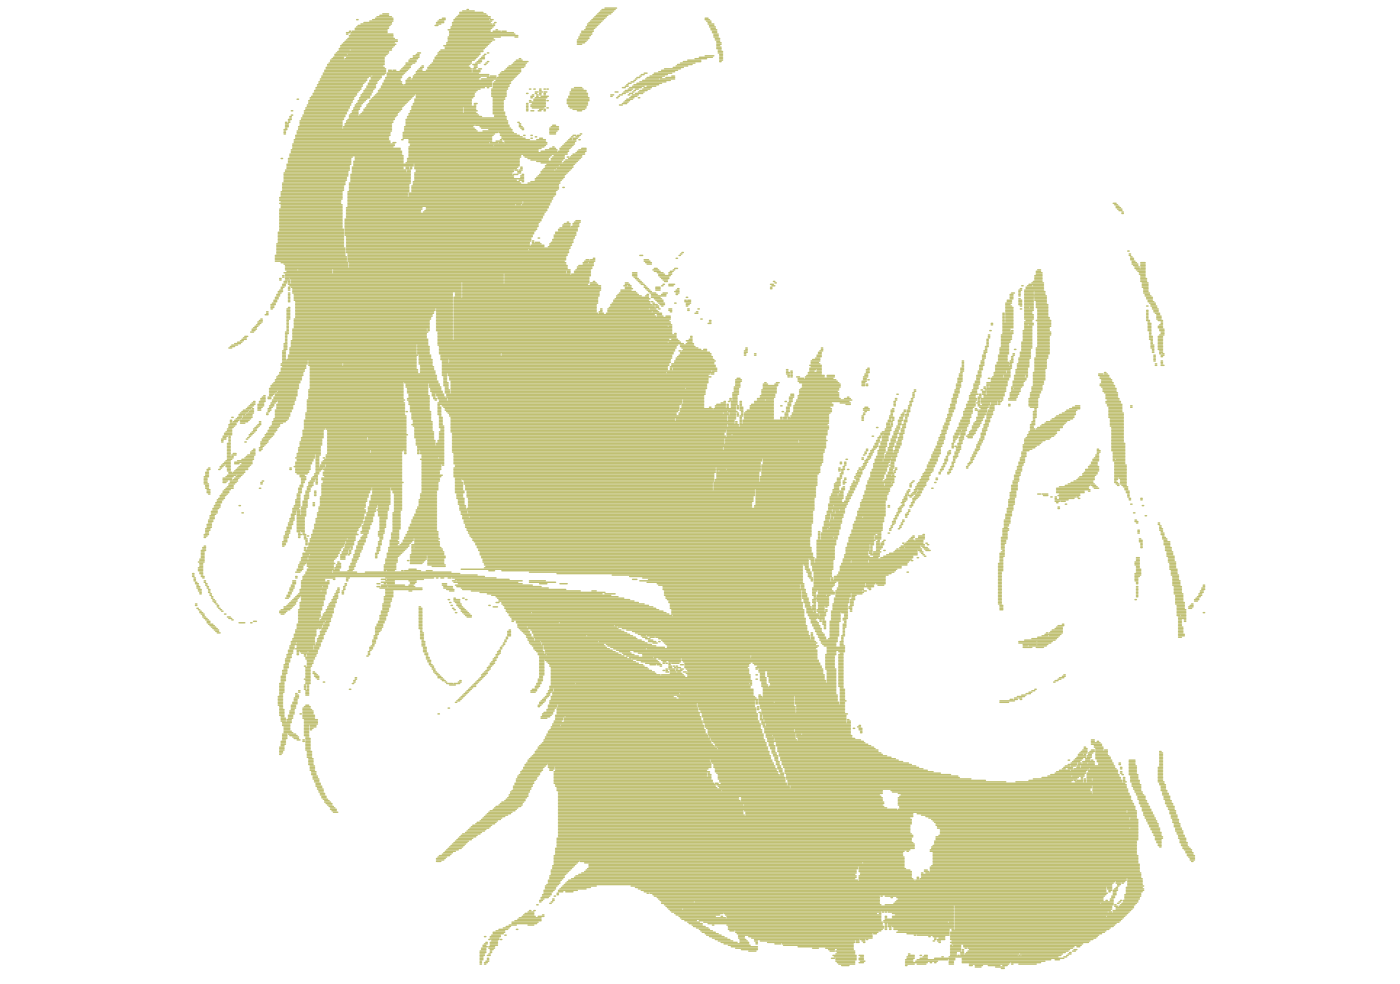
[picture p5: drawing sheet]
<svg xmlns="http://www.w3.org/2000/svg" width="288mm" height="202mm" viewBox="0 0 288 202" stroke-linecap="round" stroke-linejoin="round" font-family="sans-serif">
<g fill="none" stroke="#c0c073" stroke-width=".3">
<path d="M64.1 19.8h8.9M64.4 19.5h8.9M64.4 19.2h8.9M64.7 18.9h8.9M64.7 18.6h9.2M65 18h9.2M65 18.3h9.2M65.3 17.7h9.2M65.3 17.4h9.2M65.6 16.8h9.5M65.6 17.1h9.2M65.9 16.5h9.5"/>
<path d="M65.9 16.2h9.5M66.2 15.9h9.5M66.2 15.6h10.1M66.5 15.3h12.5M66.5 15h12.8M66.8 14.4h12.5M66.8 14.7h12.5M67.1 14.1h12.2M67.1 13.8h11.9M67.4 13.5h11.3M67.4 13.3h11.6M67.7 13h11.3"/>
<path d="M68 12.7h11M68 12.4h11M68.3 12.1h2.3M68.6 11.8h2M68.9 11.2h2.3M68.9 11.5h10.4M69.2 10.9h10.7M69.5 10.6h10.4M69.7 10.3h2.1M69.7 10h10.8M70 9.7h10.8M70 9.4h11.1"/>
<path d="M70.3 9.1h11.1M70.6 8.8h10.5M70.9 12.1h8.1M70.9 8.5h10.8M71.2 11.8h7.8M71.2 7h.3M71.2 6.7h.6M71.2 8.2h10.5M71.5 11.2h8.1M71.5 7.9h9.6M71.8 6.4h.3M71.8 7.6h9"/>
<path d="M71.8 7.3h9M72.1 7h8.7M72.1 6.7h7.5M72.1 10.3h8.4M72.4 6.4h7.2M73 6.1h6.6M73 5.8h6.9M73.3 4h.3M73.3 5.5h6.6M73.6 5.2h6.6M74.2 19.8h1.8M74.2 19.5h2.1"/>
<path d="M74.2 4.9h6.3M74.5 19.2h1.8M74.8 18.9h1.8M74.8 18.6h1.8M74.8 4.6h5.7M75.1 18.3h1.8M75.4 18h1.8M75.4 17.7h1.8M75.7 17.4h1.5M75.7 17.1h1.8M76 16.8h1.5M76 16.5h1.8"/>
<path d="M76 4.3h4.8M76.3 16.2h1.8M76.3 15.9h2.1M76.6 4h4.2M76.6 15.6h1.8M76.9 19.8h8.1M77.2 3.7h3.6M77.2 19.5h8.1M77.5 19.2h20M77.5 3.4h3M77.8 18.9h20M77.8 18.6h20.3"/>
<path d="M78.1 3.1h1.8M78.1 18.3h20.6M78.4 18h21.2M78.4 17.7h22.7M78.7 2.9h1.2M78.7 17.4h4.2M78.7 17.1h3.9M79 16.8h3.6M79 16.5h3.3M79.3 16.2h3M79.3 15.9h3.3M79.6 15.6h3"/>
<path d="M79.6 15.3h3.3M79.6 15h3.6M79.9 14.4h.6M79.9 14.7h3.6M80.8 14.4h.6M82.3 14.4h1.5M82.6 14.1h1.5M82.9 13.8h1.5M83.2 13.5h1.2M83.2 17.4h17.9M83.5 16.8h17.6M83.5 16.5h17.9"/>
<path d="M83.5 13.3h1.2M83.5 13h1.8M83.5 17.1h17.6M83.8 16.2h.6M84.1 15.9h.3M84.1 12.7h1.5M84.1 12.4h1.5M84.4 12.1h1.5M84.7 16.2h13.7M85 11.8h1.2M85 15.9h13.7M85 15.6h15.5"/>
<path d="M85 11.5h1.2M85.3 15.3h15.2M85.6 11.2h.6M85.6 14.7h11.3M85.6 19.8h11.9M85.6 19.5h11.9M85.6 15h12.8M85.9 14.4h.9M85.9 10.9h.6M86.2 14.1h.6M86.5 13.8h.6M86.8 13.5h.3"/>
<path d="M87.7 14.4h9.2M88 14.1h8.9M88 13.8h8.6M88.3 13.5h8M88.6 13.3h8M88.9 13h8M89.2 12.7h7.7M89.2 12.4h8.3M89.5 12.1h8.3M89.5 11.8h8.6M89.5 5.2h.6M89.8 4.9h.9"/>
<path d="M89.8 4.6h1.4M89.8 11.5h8.6M90.1 11.2h8.6M90.1 10.9h8.6M90.1 4.3h1.1M90.4 4h1.1M90.4 10.6h8.9M90.7 10.3h8.6M90.9 3.7h.6M91.2 9.4h9M91.5 10h8.1M91.5 9.7h8.4"/>
<path d="M91.8 9.1h8.7M91.8 8.8h9M92.1 6.1h8.7M92.1 7.6h10.8M92.1 7.9h9.3M92.1 8.5h9M92.1 8.2h9.6M92.4 7h13.5M92.4 6.7h13.2M92.4 6.4h8.4M92.4 7.3h14.1M92.7 5.5h8.7"/>
<path d="M92.7 5.8h8.4M93 4.9h8.1M93 4.6h7.8M93 5.2h8.7M93.3 4h7.2M93.3 4.3h7.8M93.6 3.7h7.2M93.9 3.4h6.9M94.2 3.1h6M94.5 2.9h5.4M94.5 2.6h4.8M95.1 2.3h2.4"/>
<path d="M96 2h.3M97.2 14.4h1.5M97.2 14.1h.6M97.2 13.3h.9M97.2 14.7h1.5M97.5 13.8h.6M97.5 13.5h.6M97.8 13h.9M98.1 12.7h.9M98.4 14.1h.6M98.4 12.4h.6M98.7 12.1h.9"/>
<path d="M99 11.8h.6M99 16.2h6.6M99.3 11.5h.3M99.6 13.3h.3M99.6 11.2h.3M99.9 13h.3M100.2 15.9h1.8M100.2 10.9h.3M100.2 12.7h.3M100.2 18h.3M100.8 4h.6M100.8 15.6h1.2"/>
<path d="M101.1 19.8h3M101.1 19.5h3M101.1 19.2h3M101.1 18.9h3M101.1 18.6h3M101.1 18.3h3.3M101.4 6.4h1.5M101.4 18h3M101.4 4.9h.3M101.4 17.7h3.3M101.4 17.4h3.3M101.4 17.1h3.6"/>
<path d="M101.7 16.8h3.3M101.7 4.6h.3M102 16.5h3.3M102 6.1h.3M102.3 15.9h3.6M102.6 15.6h3.6M102.6 15.3h3.9M102.9 15h3.9M103.2 6.4h.9M103.2 14.7h3.9M103.8 14.4h3.3M104.1 14.1h3"/>
<path d="M104.4 13.8h3.3M104.7 13.5h3.3M105.3 13.3h2.7M105.6 13h2.7M105.9 12.7h2.7M105.9 7.6h.6M106.2 12.4h1.2M106.8 12.1h.3M108.3 19.2h.3M108.9 18.3h.3M109.2 19.8h.6M109.5 19.5h.3"/>
<path d="M109.8 18.3h.3M110.1 19.2h.3M110.1 18.9h.6M110.4 19.8h.3M110.4 19.5h.3M111 19.5h.3M111 19.2h.3M111 18.9h.6M111 18.6h.3M111 18.3h.3M111.3 19.8h1.4M111.8 19.5h.3"/>
<path d="M111.8 19.2h.3M111.8 18.9h.6M111.8 18.3h.3M112.4 18.3h.3M116.9 19.8h3.9M117.2 19.5h3.6M117.2 19.2h3.6M117.2 18.9h3.3M117.5 18.6h3M117.5 18.3h2.4M118.1 18h1.5M118.7 9.1h.9"/>
<path d="M118.7 8.8h1.5M118.7 8.5h1.8M118.7 8.2h2.1M119 7.6h2.1M119 7.9h2.1M119.3 7h2.4M119.3 7.3h2.1M119.6 6.7h2.1M119.6 6.4h2.4M120.2 6.1h1.8M120.5 5.5h2.1M120.5 5.8h1.8"/>
<path d="M120.8 4.9h2.4M120.8 5.2h2.1M121.1 4.6h2.4M121.4 4.3h2.4M121.7 4h2.4M122 3.7h2.4M122.3 3.4h2.4M122.6 3.1h2.4M122.9 2.9h2.7M123.2 2.6h2.7M123.5 2.3h2.7M123.8 2h2.7"/>
<path d="M124.4 1.7h2.4M125.6 19.8h.3M125.6 19.5h.6M126.5 18.9h.6M127.1 19.8h.3M127.4 19.5h.6M128 19.2h.6M128 18h.6M128.3 18.9h.9M128.6 18.6h1.2M128.6 17.7h.6M128.9 17.4h.3"/>
<path d="M129.2 19.5h.3M129.2 18.3h.9M129.2 17.1h.6M129.5 19.2h.6M129.5 18h2.4M129.8 16.8h.6M129.8 19.8h1.2M130.1 19.5h1.2M130.1 18.9h.3M130.1 17.7h2.4M130.4 16.5h.3M130.4 18.6h.3"/>
<path d="M130.4 17.4h5M130.7 16.2h.3M130.7 19.2h1.5M130.7 18.3h.6M131 15.9h.6M131 17.1h5M131.3 18.9h1.2M131.6 16.8h5.3M131.6 15.6h.3M131.6 18.6h1.4M131.9 15.3h.6M132.2 16.5h5.6"/>
<path d="M132.2 18.3h1.4M132.5 18h1.4M132.5 15h.5M132.8 16.2h2.6M133 15.9h3M133 17.7h1.8M133.6 15.6h3M134.2 15.3h3M134.5 15h3.6M135.4 14.7h3.3M135.7 16.2h3M136 14.4h3.3"/>
<path d="M136.6 14.1h3.3M136.9 15.9h1.8M138.1 15.6h.6M138.4 13.8h2.1M139 13.5h2.4M139.3 13.3h3M139.9 13h3M140.5 12.7h3.6M141.4 12.4h2.7M142.9 12.1h2.4M143.8 11.8h2.7M145 4h.9"/>
<path d="M145 3.7h.6M145 11.5h1.8M145.3 4.3h.9M145.6 4.9h1.2M145.6 4.6h.6M145.9 5.5h1.2M145.9 5.2h.9M146.2 6.1h1.2M146.2 5.8h.9M146.5 6.7h.9M146.5 6.4h.9M146.8 7h.9"/>
<path d="M146.8 7.6h.9M146.8 7.3h.9M147.1 7.9h.9M147.1 8.2h.9M147.4 10h.9M147.4 9.7h.9M147.4 9.4h.6M147.4 9.1h.9M147.4 8.8h.9M147.4 8.5h.6M147.7 10.9h.9M147.7 10.3h.6"/>
<path d="M147.7 10.6h.9M148 12.1h.6M148 11.8h.6M148 11.2h.6M148 12.7h.3M148 12.4h.6M148 11.5h.6M57.8 32.6h.3M57.8 40h12.5M57.8 39.7h12.5M57.8 39.4h12.5M58.1 38.5h12.5"/>
<path d="M58.1 38.8h12.5M58.1 38.2h12.5M58.1 37.9h12.8M58.1 37.6h12.8M58.1 39.1h12.5M58.4 27.5h.3M58.4 27.2h.3M58.4 26.9h.3M58.4 26.6h.6M58.4 37.3h12.5M58.4 37h12.8M58.4 36.4h12.8"/>
<path d="M58.4 36.1h13.1M58.4 35.8h13.1M58.4 35.5h13.1M58.4 36.7h12.8M58.7 26.3h.3M58.7 26h.6M58.7 25.7h.6M58.7 25.4h.6M58.7 25.1h.3M58.7 35.2h12.8M58.7 34.9h13.1M59 34.6h12.8"/>
<path d="M59 34h12.8M59 34.3h12.8M59 33.8h13.1M59.3 32.6h12.8M59.3 25.1h.3M59.3 24.5h.6M59.3 33.5h12.8M59.3 24.8h.3M59.3 33.2h12.8M59.3 32.9h12.8M59.6 24.2h.3M59.6 23.9h.3"/>
<path d="M59.6 32.3h12.8M59.6 32h23.3M59.6 31.7h23M59.9 23.6h.3M59.9 22.8h.3M59.9 31.1h22.7M59.9 30.8h22.4M59.9 31.4h22.7M60.2 30.5h22.1M60.2 30.2h20.6M60.2 29.9h20.9M60.2 29.6h20.9"/>
<path d="M60.5 29.3h19.7M60.5 28.7h19.4M60.5 29h19.7M60.8 27.8h19.4M60.8 28.4h19.1M60.8 28.1h19.1M61.1 27.5h19.1M61.1 27.2h19.1M61.1 26.9h19.4M61.1 20.4h.3M61.4 26.6h19.1M61.4 26.3h8.9"/>
<path d="M61.4 26h8.9M61.7 25.7h8.6M61.7 25.4h8.6M61.7 25.1h8.6M61.7 24.8h8.6M62 24.5h8.6M62 24.2h8.6M62.3 23.9h8.6M62.3 23.6h8.6M62.6 22.8h8.9M62.6 23.4h8.6M62.6 23.1h8.6"/>
<path d="M62.9 22.5h8.6M62.9 22.2h8.9M63.2 21.9h8.6M63.2 21.6h8.9M63.5 21.3h8.6M63.5 21h8.9M63.5 20.7h8.9M63.8 20.4h8.9M63.8 20.1h8.9M70.6 26.3h9.9M70.6 26h9.9M70.9 25.7h9.6"/>
<path d="M70.9 25.4h9.6M71.2 25.1h9.6M71.2 24.8h9.6M71.5 24.5h9.6M71.5 40h12.3M71.5 39.7h12.3M71.5 39.4h12.6M71.8 24.2h9.3M71.8 23.9h9.6M71.8 23.6h1.8M71.8 38.5h12.3M71.8 38.8h12.3"/>
<path d="M71.8 38.2h12.3M71.8 37.9h12.3M71.8 37.6h12.6M71.8 39.1h12.3M72.1 23.4h1.5M72.1 37.3h12.3M72.1 37h12.3M72.1 36.4h12.3M72.1 36.1h12.3M72.1 35.8h12.3M72.1 36.7h12.3M72.4 22.8h1.2"/>
<path d="M72.4 23.1h1.2M72.4 35.2h11.1M72.4 34.9h11.1M72.4 34.6h10.5M72.4 35.5h12M72.4 34.3h10.5M72.7 22.5h1.2M72.7 22.2h1.2M72.7 34h12.3M72.7 33.5h10.2M72.7 33.8h12.3M72.7 33.2h10.2"/>
<path d="M73 32.6h9.9M73 21.9h1.2M73 21.6h1.2M73 32.3h9.9M73 32.9h9.9M73.3 21.3h1.2M73.6 21h1.2M73.6 20.7h1.5M73.9 23.6h7.8M73.9 20.4h1.5M73.9 20.1h2.1M74.2 23.4h7.5"/>
<path d="M74.5 23.1h7.5M74.8 22.8h7.5M74.8 22.5h7.8M75.1 22.2h7.5M75.4 21.9h7.5M75.4 21.6h7.8M75.7 21.3h7.8M76 21h7.8M76 20.7h8.1M76.3 20.4h8.1M76.6 20.1h8.1M80.8 29.3h.6"/>
<path d="M82.6 28.7h.3M82.9 27.5h18.8M82.9 27.2h19.4M82.9 27.8h18.5M82.9 28.4h18.2M82.9 28.1h18.2M83.2 26.9h14.9M83.2 26.6h14.6M83.2 26.3h14.3M83.2 26h14M83.5 25.7h14M83.5 25.4h20.9"/>
<path d="M83.5 25.1h20.9M83.5 24.5h20.6M83.5 34.6h.6M83.5 33.5h23.3M83.5 24.8h20.9M83.5 34.3h.6M83.8 32.6h23M83.8 24.2h20.3M83.8 23.9h15.2M83.8 35.2h.6M83.8 34.9h.6M83.8 33.2h23"/>
<path d="M83.8 32.9h23M84.1 23.6h14.3M84.1 23.4h14M84.1 29.3h16.4M84.1 28.7h17M84.1 29h17M84.1 32.3h23M84.1 31.1h26.6M84.1 30.8h26.6M84.1 30.5h27.2M84.1 30.2h27.7M84.1 40h30.1"/>
<path d="M84.1 39.7h30.1M84.1 32h23M84.1 31.7h32.5M84.1 31.4h32.5M84.4 22.8h10.7M84.4 23.1h10.7M84.4 34.6h.3M84.4 29.9h17M84.4 34.3h.3M84.4 29.6h28M84.7 22.5h10.4M84.7 22.2h10.4"/>
<path d="M84.7 21.9h13.1M84.7 38.5h30.1M84.7 39.4h29.5M84.7 38.8h30.1M84.7 38.2h30.1M84.7 39.1h29.8M85 21.6h11.9M85 21.3h11.9M85 37.3h21.8M85 37.9h29.8M85 37.6h22.1M85.3 21h11.6"/>
<path d="M85.3 20.7h11.6M85.3 20.4h11.6M85.3 34.6h20.9M85.3 37h20.9M85.3 36.4h20.3M85.3 36.1h20.3M85.3 35.8h20M85.3 35.5h20M85.3 34h21.5M85.3 34.3h21.2M85.3 36.7h22.4M85.3 33.8h21.5"/>
<path d="M85.6 35.2h20M85.6 34.9h20M85.6 20.1h11.6M95.4 22.8h2.7M95.4 23.1h2.4M95.4 22.5h2.4M95.4 22.2h2.4M97.5 21.6h.3M97.5 21.3h.6M97.8 25.7h6.9M98.7 26h6M99 26.3h6"/>
<path d="M99.3 26.9h6M100.5 26.6h4.8M100.8 29.3h1.5M101.4 22.8h2.1M101.4 23.4h2.4M101.4 23.1h2.4M101.4 22.5h2.1M101.4 22.2h2.1M101.4 21.9h2.1M101.4 21.6h2.1M101.4 21.3h2.1M101.4 21h2.1"/>
<path d="M101.4 20.7h2.1M101.4 20.4h2.4M101.4 20.1h2.4M101.7 23.9h2.4M101.7 23.6h2.1M101.7 29.9h10.4M102 29h1.2M102.6 27.2h3M102.6 29.3h.9M102.9 27.5h3.3M102.9 28.7h.3M102.9 27.8h3.9"/>
<path d="M103.2 28.4h4.8M103.2 28.1h4.2M103.5 28.7h5.4M103.8 29.3h8.6M103.8 29h8.3M105.6 35.8h.9M105.9 34.9h.6M106.5 25.1h.3M106.5 35.2h.6M106.5 35.5h.6M106.8 26h.6M106.8 25.7h.3"/>
<path d="M106.8 25.4h.3M106.8 34.9h.6M106.8 37h.9M107.1 26.3h.6M107.1 34.6h.3M107.1 36.4h.6M107.1 36.1h.6M107.1 34.3h.3M107.4 26.6h.3M107.4 37.3h.3M107.4 35.8h.3M107.7 27.8h.3"/>
<path d="M107.7 32h5.6M108 32.3h5M108.3 22.8h.3M108.3 22.5h.3M108.3 22.2h.3M108.3 21.9h.3M108.3 21.6h.3M108.3 21.3h.3M108.6 32.6h4.1M108.6 37.6h6.5M108.9 21h3.2M108.9 20.7h.3"/>
<path d="M109.2 22.8h.6M109.2 21.9h2.9M109.2 21.6h2.9M109.2 37.3h5.9M109.2 27.8h.3M109.2 28.4h.3M109.2 20.1h.3M109.2 32.9h3.5M109.5 22.2h2.3M109.5 21.3h2.6M109.8 20.7h2.3M109.8 20.4h2.3"/>
<path d="M110.1 37h5.3M110.1 28.1h.3M110.1 20.1h2.3M110.1 36.7h5.6M110.4 28.7h1.7M110.4 36.4h5.6M110.4 33.2h5M110.7 22.8h.6M110.7 36.1h5.3M111 22.5h.6M111 35.8h5.3M111 28.4h.6"/>
<path d="M111.3 35.2h5.6M111.3 35.5h5.3M111.3 33.5h4.1M111.3 31.1h3.2M111.6 34.9h2.3M111.8 22.8h.3M111.8 22.5h.3M111.8 34.6h2.4M112.1 34h2.7M112.1 30.8h2.4M112.1 34.3h5.7M112.4 22.2h.3"/>
<path d="M112.4 20.7h.3M112.4 33.8h5.7M113 27.5h1.2M113 27.2h1.2M113 26.9h1.5M113 26.6h1.8M113 26.3h1.8M113 30.5h1.2M113.3 32.6h2.7M113.3 26h1.5M113.3 32.9h2.4M113.6 25.7h.6"/>
<path d="M113.6 32.3h2.4M113.6 30.2h.3M113.9 32h2.1M114.2 34.9h3M114.5 34.6h3M114.8 31.1h2.1M115.1 34h2.7M115.1 30.8h1.8M115.1 30.5h2.1M115.4 30.2h2.1M115.7 38.5h.3M115.7 33.5h2.7"/>
<path d="M115.7 29.9h2.1M116 29.6h2.1M116 33.2h2.7M116.3 29.3h1.8M116.3 32.9h2.7M116.6 21.3h4.2M116.6 21h4.2M116.6 20.7h4.5M116.6 20.4h4.5M116.6 29h1.8M116.6 32.3h.3M116.9 32.6h2.4"/>
<path d="M116.9 21.9h3.6M116.9 21.6h3.9M116.9 28.7h.6M116.9 20.1h4.2M117.2 22.2h3.3M117.2 28.4h.3M117.2 32.3h2.4M117.5 28.1h.3M117.5 32h2.1M117.8 22.5h2.4M117.8 28.7h.6M117.8 27.8h.6"/>
<path d="M117.8 28.4h.9M117.8 31.7h2.4M118.4 28.1h.6M118.4 31.4h1.8M118.7 22.8h.9M118.7 27.8h.6M118.7 31.1h1.8M119 28.7h.3M119 30.8h1.5M119.3 27.5h.3M119.6 30.5h.9M126.8 20.1h.3"/>
<path d="M127.4 21.6h.6M128 21.3h.9M128.3 21h.9M128.6 20.7h.9M128.9 20.4h1.2M129.5 20.1h.9M131.3 20.1h.3M56.6 53.7h14.6M56.6 53.1h14.6M56.6 52.5h14.3M56.6 52.8h14.6M56.6 53.4h14.6"/>
<path d="M56.9 50.1h13.7M56.9 52.2h14M56.9 51.9h14M56.9 51.6h14M56.9 51.3h14M56.9 50.7h13.7M56.9 50.4h13.7M56.9 51h14M57.2 59.9h.9M57.2 49.8h13.4M57.2 49.5h13.4M57.2 48.9h13.4"/>
<path d="M57.2 48h13.4M57.2 47.7h13.4M57.2 49.2h13.4M57.2 48.3h13.4M57.2 48.6h13.4M57.5 59.6h.6M57.5 57.5h.3M57.5 57.2h.3M57.5 46.5h12.8M57.5 46.2h12.8M57.5 45.9h12.8M57.5 45.6h12.8"/>
<path d="M57.5 43.6h12.8M57.5 43.3h12.8M57.5 43h12.8M57.5 41.8h12.5M57.5 43.9h12.8M57.5 47.4h13.1M57.5 47.1h13.1M57.5 46.8h12.8M57.5 45.3h12.8M57.5 45h12.8M57.5 44.7h12.8M57.5 44.4h12.8"/>
<path d="M57.5 44.2h12.8M57.5 41.2h12.5M57.5 40.9h12.8M57.5 40.6h12.8M57.8 59.3h.3M57.8 59h.6M57.8 42.1h12.5M57.8 54h13.7M57.8 42.7h12.5M57.8 42.4h12.5M57.8 40.3h12.5M57.8 41.5h12.2"/>
<path d="M58.1 58.7h.6M58.1 58.4h.6M58.1 56.9h.3M58.1 56.6h.3M58.4 57.8h.6M58.4 56h9.9M58.4 54.3h13.1M58.4 58.1h.6M58.7 57.5h.9M58.7 57.2h.6M58.7 56.9h44.8M58.7 56.6h44.8"/>
<path d="M58.7 55.4h2.4M58.7 54.5h12.8M58.7 56.3h44.8M58.7 55.1h57.9M58.7 54.8h12.8M59 55.7h9.3M59.3 59.6h.3M59.3 59.3h.3M59.3 59h.3M59.3 58.4h35.5M59.3 57.8h.3M59.3 58.1h.3"/>
<path d="M59.6 58.7h35.2M59.6 57.2h43.9M59.9 59h34.9M59.9 57.8h43.6M59.9 57.5h43.6M59.9 58.1h34.9M60.2 59.9h34.6M60.2 59.6h34.6M60.2 59.3h34.6M61.4 55.4h6.9M68.6 55.4h48.6M68.6 56h47.7"/>
<path d="M68.6 55.7h47.7M70.9 48h38.9M70.9 47.7h38.9M70.9 46.5h39.8M70.9 46.2h39.8M70.9 45.9h39.8M70.9 45.6h40.1M70.9 48.3h38.6M70.9 47.4h39.2M70.9 47.1h39.5M70.9 46.8h39.5M70.9 45.3h40.4"/>
<path d="M70.9 45h40.4M71.2 50.1h37.7M71.2 49.8h37.7M71.2 49.5h38M71.2 48.9h38M71.2 51.9h45.7M71.2 51.6h45.7M71.2 43.6h15.3M71.2 43.3h15.3M71.2 43h15.6M71.2 42.7h15.6M71.2 43.9h40.6"/>
<path d="M71.2 51.3h37.4M71.2 50.7h40.6M71.2 50.4h37.7M71.2 49.2h38M71.2 48.6h38.3M71.2 51h46M71.2 44.7h40.4M71.2 44.4h40.4M71.2 44.2h40.6M71.5 42.1h34.4M71.5 53.7h44.5M71.5 53.1h44.8"/>
<path d="M71.5 52.5h45.1M71.5 52.2h45.1M71.5 52.8h44.8M71.5 42.4h41.2M71.5 41.8h35.9M71.5 53.4h44.8M71.5 40.3h12.3M71.5 41.5h35.9M71.5 41.2h41.8M71.5 40.9h42.1M71.5 40.6h42.1M71.8 54.5h44.8"/>
<path d="M71.8 54.3h44.5M71.8 54h44.5M71.8 54.8h44.8M84.1 40.3h29.8M87.1 43.6h25M87.4 43.3h25M87.7 43h24.7M87.7 42.7h25M95.1 59.9h28.1M95.1 59.6h28.4M95.1 59.3h28.4M95.1 59h28.4"/>
<path d="M95.1 58.7h28.4M95.1 58.4h25.7M95.1 58.1h8.4M103.8 57.8h17.3M103.8 57.5h17.3M103.8 57.2h17.3M103.8 56.9h17.3M103.8 56.6h17.6M103.8 56.3h13.4M103.8 58.1h17.3M106.2 42.1h.9M107.4 42.1h5.6"/>
<path d="M107.7 41.8h5.3M107.7 41.5h5.6M108.9 51.3h8M109.2 50.4h2.6M109.5 50.1h1.8M109.5 49.8h.3M109.5 49.5h.3M110.1 49.8h.9M110.7 48.9h.3M112.7 50.7h4.5M113 50.1h4.5M113 50.4h4.5"/>
<path d="M113.3 49.8h4.5M113.6 49.5h4.2M113.6 49.2h4.2M113.9 48.9h4.2M113.9 48.3h4.5M113.9 48.6h4.2M114.2 48h4.2M114.2 47.7h4.2M114.8 47.4h3.9M114.8 47.1h3.9M115.1 46.8h3.6M115.7 46.5h1.5"/>
<path d="M115.7 46.2h1.5M116 45.9h1.2M116.6 56h.6M116.6 55.7h.6M116.6 45.6h.3M117.5 46.5h1.5M117.5 56.3h3.9M117.8 46.2h1.2M117.8 45.9h1.2M118.1 56h3.3M118.1 55.7h3.3M118.1 45.6h1.2"/>
<path d="M118.4 55.4h3M118.4 45.3h.9M118.7 55.1h3M118.7 54.8h3M119 54.5h3M119.9 54.3h2.1M119.9 54h.9M120.2 53.7h2.1M120.5 53.4h.6M121.1 54h.9M121.4 58.4h1.5M121.4 58.1h1.2"/>
<path d="M121.4 53.4h.9M122 57.8h.3M122 53.1h.3M127.7 59.9h3M127.7 59.6h2.1M128.3 58.7h.6M128.6 59.3h1.5M128.6 59h1.2M128.6 58.4h.9M128.6 58.1h.6M129.2 58.7h.6M130.1 56.6h.9"/>
<path d="M130.1 56h.9M130.1 56.3h.9M130.4 56.9h.6M130.7 57.2h.6M131 57.5h.6M131.3 57.8h.6M131.6 52.5h.6M131.6 58.1h.6M131.9 58.4h.6M132.5 59h.5M132.5 58.7h.3M132.5 53.7h1.1"/>
<path d="M132.5 53.4h.8M132.8 59.3h.5M132.8 54h1.1M133 59.6h.6M133 54.3h.9M133.3 59.9h.6M134.2 55.4h1.2M134.5 55.7h1.2M134.5 55.1h.6M134.8 59.6h.9M134.8 59.3h.9M134.8 59h.9"/>
<path d="M135.1 56h1.2M135.4 56.6h2.4M135.4 56.3h1.2M135.7 56.9h1.8M136 58.7h.3M136 57.2h1.5M136.3 58.4h.3M136.3 57.5h.9M136.6 57.8h.6M137.5 58.7h.9M137.5 58.4h1.2M137.5 56h.6"/>
<path d="M137.5 56.3h.6M137.8 55.7h.6M138.4 55.4h.3M138.7 59.9h.9M138.7 55.1h.6M139 59.6h.6M139 53.1h.3M139.3 59.3h.3M139.6 52.5h.3M139.9 52.2h.3M140.2 51.9h.3M158.4 59.3h.3"/>
<path d="M158.4 59h.3M158.4 58.4h.6M158.7 58.7h.6M159 57.8h.3M159.3 58.1h.3M209.5 59.9h.3M209.5 59.6h.6M209.8 59.3h.3M210.1 58.7h.3M210.7 59.9h1.8M210.7 59.6h3.9M211 59.3h3.6"/>
<path d="M211 59h3.6M211.3 58.7h.9M211.6 58.4h3M212.2 58.1h2.4M212.5 58.7h2.1M212.5 57.8h1.8M212.8 59.9h2.1M212.8 57.5h1.5M212.8 57.2h1.5M212.8 56.9h1.5M212.8 56.6h1.5M213.1 56h1.2"/>
<path d="M213.1 55.7h.9M213.1 56.3h1.2M213.4 55.4h.6M228.9 41.8h.6M229.2 42.1h.6M229.5 42.7h.9M229.5 42.4h.6M229.8 43h.9M230.1 43.3h.6M230.7 43.6h.3M230.7 43.9h.3M231.9 51.6h.3"/>
<path d="M232.2 52.5h.3M232.2 52.2h.3M232.5 53.1h.6M232.5 52.8h.3M232.5 53.4h.6M232.8 54.3h1.2M232.8 54h.9M232.8 53.7h.6M233.1 54.5h.9M233.4 55.1h.9M233.4 54.8h.9M233.7 55.4h1.8"/>
<path d="M234 55.7h1.5M234.3 56h1.2M234.3 56.3h1.2M234.6 57.8h1.2M234.6 57.5h1.2M234.6 57.2h1.2M234.6 56.9h.9M234.6 56.6h.9M234.6 54.5h.9M234.6 54.3h.9M234.6 54h.9M234.6 55.1h.9"/>
<path d="M234.6 54.8h.9M234.9 59h1.2M234.9 58.7h1.2M234.9 58.4h1.2M234.9 58.1h1.2M235.2 59.9h.9M235.2 59.6h.9M235.2 59.3h.9M47.1 71.5h.6M47.4 71.2h.9M47.7 70.9h1.1M48.3 70.6h1.1"/>
<path d="M48.8 70.3h.9M49.4 70h.6M49.7 69.7h.9M50 69.4h.6M50.3 69.1h.6M51.5 68.2h.6M51.8 67.9h.6M51.8 67.6h.9M52.1 67.3h.6M52.4 67h.6M52.7 66.7h.6M53 66.4h.6"/>
<path d="M53 66.1h.9M53.3 65.8h.6M53.6 65.5h.3M54.5 64.7h.6M54.8 64.4h.3M54.8 64.1h.3M55.4 79.8h6M55.7 63.5h.3M55.7 63.2h.6M55.7 79.5h5.7M55.7 79.2h5.7M55.7 62.6h.9"/>
<path d="M55.7 62.9h.6M56 78.9h5.4M56 62.3h.6M56.3 62h.6M56.3 61.7h.6M56.3 78.6h5.4M56.6 61.4h.6M56.6 61.1h.6M56.6 78.3h5.1M56.6 78h5.4M56.9 60.8h.6M56.9 60.5h.6"/>
<path d="M56.9 77.7h5.1M56.9 77.4h5.1M57.2 60.2h.6M57.2 77.1h5.1M57.5 76.5h4.8M57.5 76.8h4.8M57.8 76.2h4.8M57.8 75.9h4.8M57.8 75.6h5.1M57.8 75h5.1M57.8 74.8h5.4M58.1 73.9h.6"/>
<path d="M58.1 73.6h.6M58.1 73.3h.6M58.1 73h.6M58.1 72.7h.6M58.1 72.1h.6M58.1 75.3h4.8M58.1 74.5h5.1M58.1 74.2h5.1M58.1 72.4h.6M58.4 71.2h.6M58.4 70.9h.6M58.4 70.6h.6"/>
<path d="M58.4 71.8h.6M58.4 71.5h.6M58.7 70.3h.3M58.7 70h.3M58.7 69.7h.3M58.7 69.4h.3M58.7 69.1h.3M58.7 68.8h.3M58.7 68.5h.6M58.7 68.2h.6M59 67.3h.3M59 67h.3"/>
<path d="M59 66.7h.3M59 66.4h.3M59 66.1h.3M59 65.8h.3M59 65.5h.6M59 64.7h.6M59 64.4h.6M59 64.1h.6M59 63.5h.6M59 73.9h26.6M59 67.9h.3M59 65.2h.6"/>
<path d="M59 64.9h.6M59 63.8h.6M59 67.6h.3M59.3 63.2h.3M59.3 73.6h26.3M59.3 73.3h26.3M59.3 73h26.6M59.3 62h.3M59.3 61.7h.3M59.3 61.4h.3M59.3 61.1h.3M59.3 60.8h.3"/>
<path d="M59.3 60.5h.3M59.3 60.2h.3M59.6 72.7h26M59.6 72.1h26M59.6 71.8h26M59.6 71.5h26M59.6 72.4h26M59.9 71.2h25.7M59.9 70.9h25.7M59.9 70.6h28.1M59.9 70.3h28.1M59.9 70h28.1"/>
<path d="M60.2 69.7h27.8M60.2 69.4h27.5M60.2 69.1h27.5M60.2 68.8h27.5M60.2 68.5h27.5M60.2 68.2h27.8M60.2 67.9h27.5M60.2 60.2h32.8M60.2 67.6h27.5M60.5 67.3h27.8M60.5 67h27.8M60.5 66.7h27.8"/>
<path d="M60.5 66.4h27.8M60.5 66.1h27.8M60.5 65.8h27.8M60.5 65.5h28.1M60.5 61.7h32.5M60.5 61.4h32.5M60.5 61.1h32.5M60.5 60.8h32.5M60.5 60.5h32.5M60.8 64.7h28.1M60.8 64.4h28.4M60.8 64.1h28.4"/>
<path d="M60.8 63.5h28.7M60.8 63.2h32.2M60.8 65.2h27.8M60.8 64.9h28.1M60.8 63.8h28.7M60.8 62h32.2M60.8 62.6h32.2M60.8 62.3h32.2M60.8 62.9h32.2M63.5 75h6.8M63.5 74.8h6.8M63.5 74.5h22.1"/>
<path d="M63.5 74.2h22.1M63.8 76.5h22.1M63.8 76.2h22.1M63.8 75.9h22.1M63.8 75.6h21.8M63.8 75.3h21.8M63.8 79.8h19.1M63.8 79.5h19.1M63.8 79.2h19.1M63.8 78.9h19.1M63.8 78.6h19.1M63.8 78.3h26.3"/>
<path d="M63.8 78h26M63.8 77.7h26M63.8 77.4h26M63.8 76.8h25.7M63.8 77.1h26M70.6 75h15M70.6 74.8h15M83.2 78.6h6.9M83.5 79.5h4.5M83.5 79.2h4.5M83.5 78.9h4.5M83.8 79.8h4.2"/>
<path d="M85.9 71.2h2.4M85.9 70.9h2.1M85.9 72.7h2.4M85.9 72.1h2.4M85.9 71.8h2.4M85.9 71.5h2.4M85.9 72.4h2.4M86.2 73.9h2.7M86.2 73.6h2.4M86.2 73.3h2.4M86.2 73h2.4M86.2 74.8h2.7"/>
<path d="M86.2 74.5h2.7M86.2 74.2h2.7M86.5 76.5h3M86.5 76.2h3M86.5 75.9h2.7M86.5 75.6h2.7M86.5 75.3h2.7M86.5 75h2.4M88 67.9h.3M88 67.6h.3M88.3 79.5h2.4M88.3 79.2h2.1"/>
<path d="M88.3 78.9h2.1M88.6 79.8h2.1M89.8 67.3h3.2M89.8 67h3.2M89.8 66.7h3.2M89.8 66.4h3.2M89.8 66.1h3.2M89.8 65.8h3.2M89.8 65.5h3.2M89.8 64.7h3.2M89.8 64.4h3.2M89.8 64.1h3.2"/>
<path d="M89.8 63.5h3.2M89.8 67.9h3.2M89.8 65.2h3.2M89.8 64.9h3.2M89.8 63.8h3.2M89.8 67.6h3.2M90.1 70.9h49.2M90.1 70.6h50.4M90.1 70.3h47.1M90.1 70h49.5M90.1 69.7h2.9M90.1 69.4h2.9"/>
<path d="M90.1 69.1h2.9M90.1 68.8h2.9M90.1 68.5h2.9M90.1 68.2h2.9M90.4 71.2h48.6M90.4 72.7h12.5M90.4 72.1h48.3M90.4 71.8h48.3M90.4 71.5h48.6M90.4 72.4h48M90.7 73.9h1.4M90.7 73.6h47.4"/>
<path d="M90.7 73.3h47.4M90.7 73h12.2M90.9 76.5h46M90.9 76.2h55.3M90.9 75.9h46.3M90.9 75.6h46.3M90.9 75.3h46.3M90.9 75h46.6M90.9 74.8h46.6M90.9 74.5h1.2M90.9 74.2h1.2M90.9 76.8h.9"/>
<path d="M90.9 77.1h.9M91.2 79.2h.9M91.2 78.9h.9M91.2 78.6h.9M91.2 78.3h.6M91.2 78h.6M91.2 77.7h.6M91.2 77.4h.6M91.5 79.8h.6M91.5 79.5h.6M92.1 76.8h53.8M92.1 77.1h53.5"/>
<path d="M92.4 73.9h45.4M92.4 74.5h45.4M92.4 74.2h45.4M92.4 78h53.2M92.4 77.7h53.2M92.4 77.4h53.8M92.7 79.8h48.1M92.7 79.5h52.6M92.7 79.2h52.6M92.7 78.9h52.6M92.7 78.6h52.9M92.7 78.3h52.9"/>
<path d="M93.3 69.7h44.2M93.3 69.4h45.7M93.3 69.1h45.7M93.3 67.3h44.8M93.3 67h43.9M93.3 66.7h44.8M93.3 66.4h44.5M93.3 66.1h44.5M93.3 65.8h44.2M93.3 65.5h44.5M93.3 64.7h41.2M93.3 64.4h29.6"/>
<path d="M93.3 64.1h29.3M93.3 63.5h29.3M93.3 63.2h29.3M93.3 68.8h45.7M93.3 68.5h44.8M93.3 68.2h44.8M93.3 67.9h44.8M93.3 65.2h44.5M93.3 64.9h41.5M93.3 63.8h29.3M93.3 62h29.6M93.3 61.7h29.6"/>
<path d="M93.3 61.4h29.6M93.3 61.1h1.5M93.3 62.6h29.3M93.3 62.3h29.6M93.3 62.9h29.3M93.3 67.6h44.8M93.6 60.8h1.2M93.6 60.5h1.2M93.6 60.2h1.2M95.1 61.1h27.8M95.1 60.8h28.1M95.1 60.5h28.1"/>
<path d="M95.1 60.2h28.1M103.2 73h34.9M103.2 72.7h35.2M123.2 64.4h.9M123.2 64.1h.6M123.5 63.5h.3M123.5 63.8h.3M124.7 64.4h11.3M125 64.1h8.9M125 63.5h8.3M125 63.8h10.1M125.3 63.2h9.2"/>
<path d="M125.6 62.6h8.3M125.6 62.9h8.9M125.9 62.3h7.7M126.2 62h7.4M126.2 61.7h7.1M126.5 61.4h7.1M126.8 61.1h6.5M126.8 60.8h5.1M127.1 60.5h4.2M127.4 60.2h3.6M132.8 60.8h.5M133 60.5h.3"/>
<path d="M133.6 63.5h1.2M133.6 60.2h1.2M133.9 62h.3M133.9 61.1h1.8M133.9 60.8h3M133.9 60.5h1.2M134.2 64.1h1.2M134.2 62.6h.9M134.2 62.3h.3M134.5 61.4h1.5M134.8 63.2h.6M134.8 61.7h1.5"/>
<path d="M134.8 62.9h.6M135.1 64.7h.9M135.1 64.9h1.2M135.1 62h1.2M135.4 63.5h.3M135.4 62.3h1.2M135.7 62.6h.9M136 60.5h.9M136 62.9h.3M136.3 60.2h.9M136.9 64.9h.9M137.2 76.5h9.6"/>
<path d="M137.5 70.3h2.4M137.5 67h.6M137.5 63.5h.6M137.5 63.8h.6M137.8 64.1h.3M137.8 75.9h.3M137.8 75.6h.3M137.8 75.3h9.3M138.1 69.7h1.2M138.1 75h9M138.1 74.8h8.7M138.4 75.9h9"/>
<path d="M138.4 75.6h9M138.7 68.5h.3M138.7 74.5h8.1M138.7 74.2h8.4M138.7 62.3h.3M139 73.9h7.8M139 73.6h7.5M139 60.5h.3M139 60.2h.6M139.3 73.3h7.2M139.6 73h6.6M139.6 72.1h.3"/>
<path d="M139.9 71.2h3M139.9 70.9h2.7M139.9 72.7h6.3M139.9 72.4h6M140.2 72.1h5.1M140.2 71.5h3.3M140.5 71.8h3.6M140.8 62h1.2M140.8 61.7h.3M141.1 70.6h1.5M141.1 70h1.2M141.1 61.1h.3"/>
<path d="M141.1 79.8h4.2M141.1 62.6h.6M141.1 62.3h.9M141.1 62.9h.3M141.4 70.3h.9M141.4 63.5h.3M141.4 63.8h.3M141.4 61.7h.6M141.7 69.7h.6M142 69.4h.3M142 69.1h.3M142.9 64.4h.6"/>
<path d="M143.2 64.1h.3M143.5 63.5h.3M144.1 65.5h.3M144.7 71.8h.6M145.6 66.4h.6M145.9 66.1h.3M145.9 65.8h.3M146.2 76.8h.6M146.5 76.2h.9M151 79.8h.9M151 79.5h1.2M151.3 79.2h.9"/>
<path d="M151.3 78.9h.9M151.3 78.6h.9M151.3 78.3h1.2M151.3 78h1.2M151.6 77.7h.6M153.1 73h.3M153.1 72.7h.3M153.1 72.1h.6M153.1 72.4h.6M153.4 71.8h.3M153.4 71.5h.3M155.1 73h.3"/>
<path d="M155.1 72.7h.3M156.9 79.8h2.7M156.9 79.5h2.7M156.9 79.2h3M156.9 78.9h.9M157.2 78.6h.3M159.3 78.9h.6M159.6 78.6h.6M161.7 76.5h.6M161.7 76.2h.3M161.7 75.9h.3M161.7 76.8h.6"/>
<path d="M162 77.4h.3M162 77.1h.3M162.6 76.5h.3M162.6 76.2h.3M162.6 77.4h.3M162.6 76.8h.3M162.6 77.1h.3M163.8 77.4h.6M164.1 78.3h8.1M164.1 78h7.8M164.1 77.7h1.2M164.4 78.6h8.1"/>
<path d="M164.7 79.8h7.8M165 79.5h7.8M165 79.2h7.8M165 78.9h7.8M165.6 77.7h5.7M165.6 77.4h3.9M165.9 77.1h3.6M166.2 76.5h2.7M166.2 76.8h2.7M166.5 76.2h.9M166.5 75.9h1.2M166.5 75.6h2.4"/>
<path d="M166.5 75h2.4M166.8 75.3h2.1M166.8 74.8h1.8M166.8 74.5h1.5M166.8 74.2h1.8M167.1 73.9h1.5M167.7 73.6h.9M168 73.3h.9M168 73h.9M168 76.2h.9M168 75.9h.9M168.3 72.7h.6"/>
<path d="M168.3 72.4h.6M168.6 72.1h.6M168.9 71.8h.3M168.9 71.5h.3M170.1 77.4h1.5M170.1 77.1h1.5M177.2 79.2h.6M177.2 78.9h.6M177.2 78.6h.6M177.2 78.3h.9M177.5 78h.6M177.5 77.7h.6"/>
<path d="M177.5 77.4h.9M177.8 76.8h.6M177.8 77.1h.6M178.1 76.5h.6M178.1 76.2h.6M178.1 75.9h.6M178.1 79.2h.3M178.1 78.9h.3M178.4 75.6h.3M178.4 78h.3M196.6 79.8h.6M196.6 79.5h.9"/>
<path d="M196.6 79.2h.9M196.6 78.9h.9M196.9 78.6h.6M196.9 78.3h.9M196.9 78h.9M196.9 77.7h.9M197.2 77.4h.6M197.2 76.8h.6M197.2 77.1h.6M197.5 76.5h.3M197.5 76.2h.6M197.5 75.9h.6"/>
<path d="M197.5 75.6h.6M197.8 75.3h.3M197.8 75h.3M197.8 74.8h.3M197.8 74.5h.3M197.8 74.2h.3M200.2 79.8h.9M200.2 79.5h.9M200.2 79.2h.9M200.2 78.9h1.2M200.5 78.6h.9M200.5 78.3h.9"/>
<path d="M200.8 78h.6M200.8 77.7h.6M200.8 77.4h.9M200.8 77.1h.9M201.1 76.5h.6M201.1 76.2h.6M201.1 76.8h.6M201.4 75.9h.6M201.4 75.6h.6M201.4 75.3h.6M201.4 75h.9M201.7 74.8h.6"/>
<path d="M201.7 74.5h.6M201.7 74.2h.6M202 73.9h.3M202 73.6h.6M202 73.3h.6M202 73h.6M202.3 72.7h.3M202.3 72.1h.6M202.3 79.8h.3M202.3 79.5h.3M202.3 72.4h.6M202.6 71.2h.6"/>
<path d="M202.6 71.8h.3M202.6 71.5h.3M202.9 70.9h.3M202.9 70.6h.3M202.9 70.3h.3M202.9 70h.3M202.9 69.7h.3M202.9 79.8h3.9M202.9 79.5h.3M202.9 79.2h.3M202.9 78.9h4.2M202.9 78.6h4.2"/>
<path d="M203.2 69.4h.3M203.2 69.1h.3M203.2 68.8h.3M203.2 77.7h.3M203.5 67.9h.3M203.5 79.5h3.3M203.5 79.2h3.6M203.8 66.7h.3M203.8 66.4h.3M203.8 78.3h3.3M203.8 78h3.6M203.8 77.7h3.6"/>
<path d="M204.1 77.4h2.1M204.4 76.5h2.4M204.4 76.8h3.3M204.4 77.1h1.8M204.7 76.2h2.1M204.7 75.9h3M204.7 75.6h3.3M204.7 75.3h3.3M204.7 75h2.7M205 74.8h3M205 74.5h2.4M205.3 73.9h1.8"/>
<path d="M205.3 73.6h1.8M205.3 73.3h1.8M205.3 73h1.8M205.3 74.2h1.8M205.6 72.7h1.8M205.6 72.1h1.8M205.6 71.8h1.8M205.6 71.5h1.8M205.6 72.4h1.8M205.9 71.2h1.5M205.9 70.9h1.5M205.9 70.6h1.5"/>
<path d="M205.9 70.3h1.8M205.9 70h1.8M205.9 69.7h2.1M205.9 69.4h2.1M205.9 69.1h2.1M205.9 68.8h2.1M206.2 67.3h2.1M206.2 67h2.1M206.2 66.7h2.1M206.2 66.4h2.1M206.2 66.1h.3M206.2 65.8h.3"/>
<path d="M206.2 65.5h.3M206.2 64.7h.3M206.2 64.4h.3M206.2 68.5h2.1M206.2 68.2h2.1M206.2 67.9h1.5M206.2 65.2h.3M206.2 64.9h.3M206.2 67.6h1.5M206.5 77.4h1.2M206.5 77.1h1.2M206.8 66.1h1.5"/>
<path d="M206.8 65.8h1.5M206.8 65.5h1.5M206.8 64.7h1.5M206.8 64.4h1.5M206.8 64.1h1.5M206.8 63.5h1.5M206.8 63.2h1.5M206.8 65.2h1.5M206.8 64.9h1.5M206.8 63.8h1.5M206.8 62.6h.9M206.8 62.3h1.2"/>
<path d="M206.8 62.9h1.2M207.1 62h.9M207.1 61.7h.9M207.1 76.5h.6M207.1 76.2h.6M207.7 61.4h.6M207.7 61.1h.6M207.7 60.8h.6M207.7 60.5h.6M207.7 75h.3M207.7 74.5h.6M207.7 74.2h.6"/>
<path d="M208 73.9h.3M208 73.6h.3M208 73.3h.3M208 67.9h.3M208 60.2h.6M208 79.8h.3M208 79.5h2.1M208.3 73h.3M208.3 72.7h.3M208.3 79.2h2.1M208.3 78.9h2.1M208.3 78.6h2.1"/>
<path d="M208.3 78.3h2.4M208.6 71.8h.3M208.6 79.8h1.2M208.6 78h2.4M208.6 77.7h2.4M208.6 77.4h2.1M208.6 77.1h2.1M208.9 76.5h2.4M208.9 76.2h2.4M208.9 75.9h2.4M208.9 76.8h2.4M209.2 75.6h2.1"/>
<path d="M209.2 75.3h2.4M209.2 75h2.4M209.2 74.8h2.4M209.5 73.9h2.1M209.5 73.6h2.4M209.5 62h.6M209.5 61.7h.6M209.5 61.4h.3M209.5 60.8h.3M209.5 60.5h.3M209.5 60.2h.3M209.5 74.5h2.1"/>
<path d="M209.5 74.2h2.1M209.5 62.6h.6M209.5 62.3h.6M209.8 63.5h.3M209.8 73.3h2.1M209.8 73h2.1M209.8 72.7h2.1M209.8 62.9h.3M209.8 72.4h2.1M210.1 71.2h2.1M210.1 70.9h2.1M210.1 70.6h2.1"/>
<path d="M210.1 70.3h2.1M210.1 72.1h1.8M210.1 71.8h1.8M210.1 71.5h2.1M210.4 70h1.8M210.4 69.7h1.8M210.4 69.4h1.8M210.4 69.1h1.8M210.4 68.8h1.8M210.4 68.5h1.8M210.4 68.2h1.8M210.4 67.9h1.8"/>
<path d="M210.7 67.3h1.5M210.7 67h1.5M210.7 66.7h.6M210.7 66.4h1.8M210.7 66.1h1.5M210.7 65.5h1.8M210.7 64.7h1.8M210.7 64.4h1.5M210.7 64.1h1.5M210.7 63.5h1.8M210.7 63.2h.9M210.7 65.2h1.8"/>
<path d="M210.7 64.9h1.8M210.7 63.8h1.8M210.7 62h1.8M210.7 61.7h1.8M210.7 61.4h1.8M210.7 61.1h1.8M210.7 60.8h4.5M210.7 60.5h1.8M210.7 60.2h1.8M210.7 62.6h1.8M210.7 62.3h1.8M210.7 62.9h1.8"/>
<path d="M210.7 67.6h1.5M211 65.8h1.2M211 77.4h.3M211 77.1h.3M211.6 66.7h.9M211.9 63.2h.6M212.2 79.8h2.1M212.2 79.5h2.1M212.5 76.5h2.4M212.5 79.2h1.8M212.5 78.9h2.1M212.5 78.6h2.1"/>
<path d="M212.5 78.3h2.1M212.5 78h2.4M212.5 77.7h2.4M212.5 77.4h2.4M212.5 76.8h2.4M212.5 77.1h2.4M212.8 73.9h2.4M212.8 73.6h2.7M212.8 61.7h2.4M212.8 61.4h2.4M212.8 61.1h2.4M212.8 60.5h2.1"/>
<path d="M212.8 60.2h2.1M212.8 76.2h2.1M212.8 75.9h2.1M212.8 75.6h2.4M212.8 75.3h2.4M212.8 75h2.4M212.8 74.8h2.4M212.8 74.5h2.4M212.8 74.2h2.4M213.1 65.8h3M213.1 63.2h2.4M213.1 73.3h2.4"/>
<path d="M213.1 73h2.4M213.1 72.7h2.7M213.1 72.1h2.7M213.1 71.8h2.7M213.1 71.5h2.7M213.1 62h2.1M213.1 62.6h2.4M213.1 62.3h2.1M213.1 62.9h2.4M213.1 72.4h2.7M213.4 71.2h2.4M213.4 70.9h2.4"/>
<path d="M213.4 70.6h2.4M213.4 70.3h2.4M213.4 70h2.4M213.4 69.7h2.4M213.4 69.4h2.4M213.4 69.1h2.4M213.4 67.3h2.4M213.4 67h2.7M213.4 66.7h2.7M213.4 66.4h2.7M213.4 66.1h2.7M213.4 65.5h2.4"/>
<path d="M213.4 64.7h2.1M213.4 64.4h2.1M213.4 64.1h2.1M213.4 63.5h2.1M213.4 68.8h2.7M213.4 68.5h2.7M213.4 68.2h2.7M213.4 67.9h2.4M213.4 65.2h2.4M213.4 64.9h2.1M213.4 63.8h2.1M213.4 67.6h2.4"/>
<path d="M225.9 76.8h.9M225.9 77.1h2.1M226.2 79.2h3M226.2 78.9h2.7M226.2 77.7h2.1M226.2 77.4h1.8M226.5 79.5h2.7M226.5 78.6h2.4M226.5 78.3h2.1M226.5 78h2.1M226.8 79.8h2.7M227.1 76.5h.3"/>
<path d="M227.1 76.8h.6M235.2 60.2h1.2M235.5 60.8h1.2M235.5 60.5h.9M235.8 65.8h.6M235.8 65.5h.3M235.8 64.7h.3M235.8 64.4h.3M235.8 64.1h.3M235.8 65.2h.3M235.8 64.9h.3M235.8 63.8h.3"/>
<path d="M235.8 61.4h1.2M235.8 61.1h1.2M235.8 62.9h.3M236.1 67.3h.6M236.1 67h.6M236.1 66.7h.6M236.1 66.4h.6M236.1 66.1h.3M236.1 67.9h.6M236.1 62h1.2M236.1 61.7h.9M236.1 67.6h.6"/>
<path d="M236.4 69.7h.6M236.4 69.4h.6M236.4 69.1h.6M236.4 68.8h.3M236.4 68.5h.3M236.4 68.2h.3M236.4 62.3h1.2M236.7 71.2h.6M236.7 70.9h.6M236.7 70.6h.3M236.7 70.3h.3M236.7 70h.3"/>
<path d="M236.7 71.5h.6M236.7 62.6h.9M236.7 62.9h1.2M237 63.5h1.2M237 63.2h.9M237 72.1h.3M237 71.8h.3M237 72.4h.3M237.3 64.1h.9M237.3 73.9h.3M237.3 73.6h.3M237.3 73.3h.3"/>
<path d="M237.3 73h.3M237.3 63.8h.9M237.3 74.2h.3M237.6 64.4h.8M237.6 75h.3M237.6 74.8h.3M237.9 65.5h.8M237.9 64.7h.5M237.9 65.2h.8M237.9 64.9h.8M238.2 71.2h.8M238.2 70.9h.8"/>
<path d="M238.2 70.6h.8M238.2 70.3h.8M238.2 70h.8M238.2 69.7h.8M238.2 69.4h.8M238.2 69.1h.8M238.2 67.3h.8M238.2 67h.8M238.2 65.8h.8M238.2 71.8h.8M238.2 71.5h.8M238.4 66.7h.6"/>
<path d="M238.4 72.7h.3M238.4 72.1h.6M238.4 68.8h.9M238.4 67.9h.9M238.4 72.4h.6M238.4 67.6h.9M238.7 66.4h.3M238.7 66.1h.3M238.7 73.3h.3M238.7 73h.6M238.7 68.5h.6M238.7 68.2h.6"/>
<path d="M238.7 75h.6M238.7 74.8h.3M238.7 74.5h.3M238.7 74.2h.3M239 72.7h.3M42 99.1h.6M42 98.8h.6M42 98.5h.6M42 98.2h.6M42 97.9h.9M42 99.4h.9M42.3 97.6h.6"/>
<path d="M42.3 97h.6M42.3 99.7h.6M42.3 97.3h.6M42.6 96.7h.3M42.6 96.4h.6M42.9 96.1h.3M45 96.4h.3M45.3 95.8h.6M45.3 96.1h.3M45.6 95.5h.6M45.6 90.8h.3M45.6 90.5h.3"/>
<path d="M45.6 90.2h.9M45.9 99.1h.6M45.9 98.8h.9M45.9 89.9h.6M45.9 89.6h.9M45.9 98.5h1.8M45.9 98.2h1.8M45.9 95.3h1.5M46.2 89.3h1.5M46.2 89h1.5M46.2 95h1.2M46.5 95.8h.9"/>
<path d="M46.5 95.5h.9M46.5 97.9h1.5M46.5 94.7h.9M46.5 88.7h1.2M46.8 96.7h.6M46.8 96.4h.6M46.8 97.6h1.7M46.8 93.8h.6M46.8 93.5h.6M46.8 93.2h.6M46.8 92.6h.6M46.8 92.3h.6"/>
<path d="M46.8 92h.6M46.8 91.7h.6M46.8 91.1h.6M46.8 88.4h.9M46.8 88.1h.9M46.8 94.4h.9M46.8 94.1h1.2M46.8 92.9h.6M46.8 96.1h.6M46.8 91.4h.6M47.1 90.8h.3M47.1 90.5h.3"/>
<path d="M47.1 90.2h.3M47.1 89.9h.3M47.1 89.6h.3M47.1 97h.6M47.1 99.4h1.2M47.1 87.8h.9M47.1 87.5h1.2M47.1 87.2h1.4M47.1 99.7h.9M47.1 97.3h2.9M47.4 99.1h1.1M47.4 98.8h1.4"/>
<path d="M47.4 86.9h1.1M47.4 86.3h.3M47.4 86.6h.3M47.7 93.8h.3M47.7 93.5h.8M47.7 85.7h.3M48 98.5h.8M48 97h2.3M48 93.2h.5M48 86.6h.8M48.3 96.7h2M48.3 98.2h.8"/>
<path d="M48.3 95.3h.8M48.3 86.3h.8M48.3 95h3.5M48.5 96.4h2.4M48.5 97.9h.9M48.5 86h.9M48.8 97.6h.9M48.8 85.7h.9M48.8 94.7h3M48.8 96.1h2.1M49.1 95.8h2.1M49.1 85.4h.6"/>
<path d="M49.1 85.2h1.2M49.4 95.5h2.1M49.4 86.9h.9M49.4 86.3h1.8M49.4 84.9h1.2M49.4 86.6h1.5M49.7 95.3h2.1M49.7 86h1.8M49.7 84.6h1.2M49.7 94.4h2.4M50 85.7h1.8M50 85.4h1.8"/>
<path d="M50 84.3h1.2M50.3 90.8h.3M50.3 94.1h1.8M50.6 90.2h.3M50.6 93.8h1.5M50.6 85.2h1.2M50.6 84h.9M50.9 89.9h.3M50.9 93.5h1.5M50.9 84.9h1.2M50.9 83.7h.9M51.2 89.6h.3"/>
<path d="M51.2 84.6h.9M51.2 89.3h.6M51.2 83.4h.9M51.5 93.2h.9M51.5 84.3h.6M51.5 89h.6M51.5 83.1h.9M51.5 92.9h.9M51.8 84h.3M51.8 92.6h.6M51.8 82.8h.6M51.8 88.7h.6"/>
<path d="M52.1 92.3h.3M52.1 88.4h.6M52.1 88.1h.6M52.1 82.5h.3M52.4 87.8h.6M52.7 87.5h.6M53 84.3h.6M53 84h.6M53 87.2h.6M53 83.7h.9M53 83.4h1.2M53 83.1h1.2"/>
<path d="M53.3 86.9h.3M53.3 92.6h.3M53.3 92.3h.6M53.3 92h.6M53.3 82.8h.9M53.3 82.5h1.2M53.3 86.6h.3M53.6 99.1h.3M53.6 90.8h1.5M53.6 99.4h.3M53.6 91.7h.6M53.6 91.1h1.2"/>
<path d="M53.6 82.2h.9M53.6 91.4h.9M53.6 81.9h.9M53.9 98.8h.3M53.9 90.5h1.2M53.9 90.2h1.5M53.9 81.6h.6M54.2 89.9h1.5M54.2 81.3h.3M54.5 89.6h1.5M54.5 89.3h1.8M54.8 85.2h.3"/>
<path d="M54.8 84.9h.3M54.8 89h1.5M55.1 84.6h.3M55.1 84.3h.6M55.1 84h.6M55.1 88.4h1.8M55.1 81.6h.6M55.1 88.7h1.5M55.1 81.9h.6M55.4 88.1h1.5M55.4 87.8h1.8M55.4 83.7h.6"/>
<path d="M55.4 83.4h.9M55.4 81.3h.6M55.4 81h.9M55.4 80.7h1.2M55.4 80.4h1.5M55.4 80.1h5.7M55.7 87.5h1.8M55.7 83.1h.6M55.7 82.8h.9M56 86.9h2.1M56 87.2h1.5M56 82.5h.9"/>
<path d="M56 82.2h4.8M56 86.6h2.7M56.3 86.3h2.7M56.3 86h3M56.3 81.6h4.5M56.3 81.9h4.5M56.6 85.7h2.7M56.6 85.4h3M56.6 85.2h3M56.6 84.9h3M56.6 84.6h3.3M56.6 84.3h3.3"/>
<path d="M56.6 81.3h4.5M56.6 81h4.5M56.9 84h3.3M56.9 83.7h3.3M56.9 83.4h3.3M56.9 83.1h3.6M56.9 80.7h4.2M57.2 82.8h3.3M57.2 82.5h3.3M57.2 80.4h3.9M59.6 96.4h.3M59.6 96.1h.3"/>
<path d="M60.5 95.8h3.3M60.8 96.7h2.7M60.8 96.4h3M60.8 95.5h3M60.8 97h2.7M60.8 95.3h3.3M60.8 95h3.3M60.8 94.1h3.9M60.8 96.1h3M61.1 93.8h3.6M61.1 93.5h3.6M61.1 93.2h4.8"/>
<path d="M61.1 97.3h2.1M61.1 94.7h3.3M61.1 94.4h3.3M61.4 92.6h4.5M61.4 92.3h4.5M61.4 92h4.5M61.4 92.9h4.5M61.7 90.8h4.5M61.7 97.9h1.2M61.7 97.6h.9M61.7 91.7h4.2M61.7 91.1h4.5"/>
<path d="M61.7 99.7h.6M61.7 91.4h4.5M62 99.1h.6M62 98.8h.6M62 90.5h4.2M62 90.2h4.2M62 89.9h4.5M62 98.5h.9M62 98.2h.9M62 99.4h.3M62.3 89.6h4.2M62.3 89.3h4.2"/>
<path d="M62.3 89h4.2M62.3 88.4h4.2M62.3 88.7h4.2M62.6 86.9h20.9M62.6 86.3h20.9M62.6 88.1h4.2M62.6 87.8h20.9M62.6 87.5h20.9M62.6 87.2h20.9M62.6 86.6h20.9M62.9 86h20.6M62.9 85.7h20.6"/>
<path d="M62.9 85.4h20.6M62.9 85.2h20.3M62.9 84.9h20.3M63.2 84.6h20M63.2 84.3h20M63.2 84h20M63.2 83.7h20M63.2 83.4h20M63.2 83.1h20M63.2 82.8h20M63.2 82.5h19.7M63.2 82.2h20"/>
<path d="M63.5 99.1h.9M63.5 99.4h.9M63.5 81.6h19.4M63.5 81.3h19.4M63.5 81h19.4M63.5 80.7h19.4M63.5 80.4h19.4M63.5 99.7h.9M63.5 80.1h19.4M63.5 81.9h19.4M63.8 98.8h.9M64.1 98.5h.6"/>
<path d="M64.1 98.2h1.2M64.4 97.9h.9M64.7 97.6h.6M64.7 97.3h.9M65 99.1h.3M65 98.8h.3M65 96.7h.9M65 96.4h1.2M65 95.8h.6M65 95.5h.6M65 98.5h.3M65 97h.6"/>
<path d="M65 95.3h.6M65 93.8h.6M65 93.5h.9M65 99.4h.3M65 95h.6M65 94.7h.6M65 94.4h.6M65 94.1h.6M65 96.1h1.5M65.9 95.8h.9M65.9 95.5h.9M66.2 98.5h16.4"/>
<path d="M66.2 98.2h16.4M66.2 95.3h16.4M66.2 99.4h16.4M66.2 99.7h16.4M66.2 95h16.4M66.5 99.1h16.4M66.5 98.8h16.1M66.5 96.4h16.1M66.5 97.6h16.1M66.5 97h16.1M66.5 97.3h16.1M66.5 94.7h16.1"/>
<path d="M66.5 94.1h.3M66.8 96.7h15.8M66.8 97.9h15.8M66.8 94.4h15.8M66.8 96.1h15.8M67.1 95.8h15.5M67.1 95.5h15.5M67.1 93.8h15.5M67.1 93.5h15.5M67.1 88.1h16.4M67.1 94.1h15.5M67.4 90.8h16.1"/>
<path d="M67.4 90.5h16.1M67.4 90.2h8M67.4 89.9h8M67.4 89.6h16.1M67.4 93.2h15.2M67.4 92.6h8.6M67.4 92.3h16.1M67.4 92h16.1M67.4 91.7h16.1M67.4 91.1h16.1M67.4 89.3h16.4M67.4 89h16.1"/>
<path d="M67.4 88.4h16.1M67.4 92.9h8.6M67.4 88.7h16.1M67.4 91.4h16.1M75.7 90.2h7.8M75.7 89.9h7.8M76.3 92.6h6.6M76.3 92.9h6.3M83.2 93.2h.3M83.2 92.6h.3M83.2 92.9h.3M83.5 84.6h.3"/>
<path d="M83.8 82.2h4.5M83.8 80.7h4.2M83.8 80.4h4.2M83.8 80.1h4.2M83.8 81.9h4.5M84.1 83.1h4.2M84.1 82.8h4.2M84.1 82.5h4.2M84.1 81.6h4.2M84.1 81.3h4.2M84.1 81h3.9M84.4 84.6h4.2"/>
<path d="M84.4 84.3h3.9M84.4 84h3.9M84.4 83.7h3.9M84.4 83.4h3.9M84.7 86h3.9M84.7 85.7h3.9M84.7 85.4h3.9M84.7 85.2h3.9M84.7 84.9h3.9M84.7 87.2h4.2M85 86.9h3.9M85 86.3h3.6"/>
<path d="M85 87.5h3.9M85 86.6h3.9M85.3 89.9h3.9M85.3 89.6h3.9M85.3 89.3h3.9M85.3 89h3.9M85.3 88.4h3.6M85.3 88.1h3.6M85.3 87.8h3.6M85.3 88.7h3.9M85.6 90.8h3.9M85.6 90.5h3.9"/>
<path d="M85.6 90.2h3.6M85.6 91.1h3.9M85.6 91.4h3.9M85.9 93.2h.3M85.9 92.6h.3M85.9 92.3h5.3M85.9 92h5.3M85.9 91.7h5.3M85.9 92.9h.3M86.5 93.2h4.7M86.5 92.6h4.7M86.5 94.4h4.7"/>
<path d="M86.5 92.9h4.7M86.8 99.1h3.3M86.8 98.8h3.6M86.8 96.7h3.6M86.8 96.4h3.9M86.8 95.8h3.9M86.8 95.5h3.9M86.8 98.5h3.6M86.8 98.2h3.6M86.8 97.9h3.9M86.8 97.6h4.1M86.8 97h3.6"/>
<path d="M86.8 95.3h4.4M86.8 93.8h4.4M86.8 93.5h4.4M86.8 99.4h3.3M86.8 99.7h3.3M86.8 97.3h3.6M86.8 95h4.4M86.8 94.7h4.4M86.8 94.1h3.3M86.8 96.1h3.9M88.6 80.4h2.3M88.6 80.1h2.1"/>
<path d="M88.9 81.3h.6M88.9 81h.6M88.9 80.7h2M89.2 81.6h.3M89.2 81.9h.6M89.5 82.2h.3M89.8 91.1h1.4M89.8 81.3h1.4M89.8 81h1.4M89.8 91.4h1.4M90.1 90.8h1.1M90.1 90.5h1.1"/>
<path d="M90.1 85.2h.6M90.1 84.9h.6M90.1 84.6h.6M90.1 84.3h.6M90.1 84h.6M90.1 83.7h.6M90.1 83.4h.3M90.1 83.1h49.8M90.1 82.8h50.1M90.1 81.6h1.4M90.1 81.9h1.7M90.4 90.2h.8"/>
<path d="M90.4 89.9h.8M90.4 89.6h.8M90.4 86.9h.5M90.4 86.3h.5M90.4 86h.5M90.4 85.7h.5M90.4 85.4h.3M90.4 89.3h.8M90.4 89h.8M90.4 87.8h.8M90.4 87.5h.8M90.4 87.2h.5"/>
<path d="M90.4 82.5h49.8M90.4 82.2h1.4M90.4 94.1h.8M90.4 88.7h.8M90.4 86.6h.5M90.7 88.4h.5M90.7 88.1h.5M90.9 95.5h.3M90.9 83.4h48.7M91.2 83.7h48.4M91.5 84.3h48.1M91.5 84h48.1"/>
<path d="M91.5 80.7h.9M91.5 80.4h.9M91.5 80.1h.9M91.8 84.6h47.5M91.8 81.6h52.9M91.8 81.3h52.9M91.8 81h53.2M92.1 84.9h46.9M92.1 82.2h48.1M92.1 81.9h52.6M92.4 85.4h57.1M92.4 85.2h46.6"/>
<path d="M92.7 86.9h58.3M92.7 86.3h46M92.7 86h46M92.7 85.7h56.8M92.7 88.4h56.5M92.7 88.1h77.7M92.7 87.8h77.7M92.7 87.5h56.8M92.7 87.2h56.8M92.7 80.7h52.3M92.7 80.4h52.3M92.7 88.7h56.5"/>
<path d="M92.7 80.1h52.3M92.7 86.6h58.3M93 90.8h55.9M93 90.5h55.9M93 90.2h55.9M93 89.9h76.8M93 89.6h56.2M93 92.6h76.5M93 92.3h55.6M93 92h55.6M93 91.7h76.8M93 91.1h55.9"/>
<path d="M93 89.3h55.9M93 89h55.9M93 92.9h76.5M93 91.4h76.8M93.3 96.7h53.8M93.3 96.4h53.8M93.3 97.9h53.5M93.3 97.6h53.5M93.3 97h53.8M93.3 95.3h63M93.3 93.8h75.9M93.3 93.5h75.9"/>
<path d="M93.3 93.2h75.9M93.3 97.3h53.5M93.3 95h63M93.3 94.7h63.3M93.3 94.4h63.3M93.3 94.1h75.9M93.3 96.1h53.8M93.6 99.1h1.5M93.6 98.8h1.2M93.6 95.8h62.7M93.6 95.5h62.7M93.6 98.5h1.2"/>
<path d="M93.6 98.2h53.2M93.6 99.4h1.5M93.6 99.7h1.5M95.1 98.5h51.7M95.4 99.1h51.1M95.4 98.8h51.4M95.4 99.4h51.1M95.7 99.7h50.8M139 86.3h10.5M139 86h10.5M139.6 85.2h10.2M139.6 84.9h9"/>
<path d="M139.9 84.6h9.6M139.9 84.3h11.4M139.9 84h6.6M140.2 83.7h4.5M140.2 83.4h4.5M140.2 83.1h4.5M140.5 82.8h4.2M140.5 82.5h4.2M140.5 82.2h4.2M145.9 83.7h.3M146.8 99.1h21.2M146.8 84h4.5"/>
<path d="M146.8 99.4h21.2M146.8 99.7h21.2M147.1 98.8h8.9M147.1 98.5h8.9M147.1 83.7h2.1M147.1 83.4h2.1M147.4 96.7h.3M147.4 96.4h1.8M147.4 98.2h8.6M147.4 97.9h8.6M147.4 97.6h8.6M147.4 97h8.6"/>
<path d="M147.4 83.1h1.8M147.4 97.3h8.6M147.4 96.1h8.9M148 96.7h8.3M148.3 82.8h.9M148.9 84.9h.9M148.9 92.3h20.6M148.9 92h20.9M148.9 82.5h.3M149.2 90.8h14.9M149.2 90.5h14.9M149.2 90.2h20.6"/>
<path d="M149.2 91.1h20.6M149.5 96.4h6.8M149.5 89.6h20.3M149.5 89.3h.9M149.5 89h20.6M149.5 88.4h20.6M149.5 83.7h.3M149.5 83.4h.3M149.5 83.1h.3M149.5 88.7h20.6M149.8 86.3h1.2M149.8 86h1.5"/>
<path d="M149.8 85.7h1.5M149.8 85.4h1.5M149.8 84.6h1.8M149.8 87.5h2.1M149.8 87.2h2.1M149.8 82.5h.3M150.1 85.2h1.2M150.1 84.9h1.2M150.1 82.2h.3M150.1 81.9h.3M150.4 83.7h.9M150.4 83.4h.9"/>
<path d="M150.4 83.1h1.2M150.4 82.8h1.2M150.4 82.5h1.2M150.7 89.3h19.4M150.7 82.2h.9M150.7 81.6h.9M150.7 81.3h.9M150.7 81h1.2M150.7 80.7h1.2M150.7 81.9h.9M151 80.4h.9M151 80.1h.9"/>
<path d="M151.3 86.9h.3M151.3 86.6h.3M151.6 85.4h.3M151.6 85.2h.3M151.6 84.9h.3M151.6 84h.3M151.6 83.7h.3M151.6 83.4h.3M152.2 86.9h.3M152.2 86.3h.3M152.2 86h.3M152.2 85.7h.3"/>
<path d="M152.2 85.4h.6M152.2 84.3h.6M152.2 84h.6M152.2 87.5h18.2M152.2 87.2h17.9M152.2 83.7h.6M152.2 83.4h.3M152.2 83.1h.3M152.2 82.8h.3M152.2 82.5h.3M152.2 86.6h.3M152.5 85.2h.3"/>
<path d="M152.5 84.9h.3M152.5 84.6h.3M152.8 86.9h17.6M152.8 86.3h17.6M152.8 86.6h17.6M153.1 86h5.9M153.1 85.7h5.9M153.1 85.4h5.9M153.1 85.2h5.9M153.1 84.9h5.9M153.4 84.6h5.6M153.7 84.3h5.3"/>
<path d="M154.2 84h4.8M154.2 83.7h4.8M154.2 83.4h4.8M154.5 83.1h4.5M155.1 82.8h3.9M155.1 82.5h3.9M155.7 82.2h1.5M155.7 81.9h3.3M156.3 98.8h11.7M156.3 98.5h11.7M156.3 98.2h11.7M156.3 97.9h11.7"/>
<path d="M156.3 81.6h3M156.3 81.3h3M156.6 96.7h12M156.6 96.4h12M156.6 95.8h12M156.6 95.5h12.3M156.6 97.6h11.4M156.6 97h12M156.6 81h2.7M156.6 80.7h3M156.6 80.4h3M156.6 97.3h11.7"/>
<path d="M156.6 80.1h3M156.6 96.1h12M156.9 95.3h12M156.9 95h12.3M156.9 94.7h12.3M156.9 94.4h12.3M157.5 82.2h1.5M160.5 86h.3M160.5 85.7h.3M160.5 83.4h.3M160.8 84.6h.3M161.1 86h.6"/>
<path d="M161.1 85.7h.6M161.4 85.4h.6M161.4 85.2h.6M161.4 84.9h.6M161.4 82.5h.3M161.7 84.6h.6M161.7 84.3h.6M161.7 84h.6M161.7 83.7h.6M162 86h8.4M162 85.7h.3M162 83.4h.6"/>
<path d="M162 83.1h.6M162 82.8h.6M162.3 82.5h.6M162.3 82.2h.6M162.3 81.6h.9M162.3 81.9h.6M162.6 85.7h7.8M162.6 85.4h7.8M162.6 81.3h.6M162.6 81h.6M162.9 85.2h7.5M162.9 84.9h7.8"/>
<path d="M163.2 84.6h7.8M163.2 84.3h7.8M163.2 84h7.8M163.2 83.7h7.5M163.2 83.4h8.1M163.5 83.1h7.8M163.5 82.8h7.5M163.8 82.5h10.8M163.8 82.2h11.3M164.1 81.6h8.4M164.1 81.3h8.4M164.1 81.9h8.7"/>
<path d="M164.4 90.8h5.4M164.4 90.5h5.7M164.4 81h8.1M164.4 80.7h8.1M164.4 80.4h7.8M164.4 80.1h8.1M171.6 99.4h1.2M171.6 99.7h1.2M171.9 99.1h.9M172.2 98.8h.6M172.2 98.5h.6M172.2 98.2h.9"/>
<path d="M172.5 96.7h.3M172.5 96.4h.3M172.5 96.1h.3M172.8 97.9h.3M172.8 97.6h.3M172.8 95.3h.3M172.8 82.8h2.1M172.8 97.3h.6M172.8 95h.3M173.1 96.7h.3M173.1 96.4h.6M173.1 97h.3"/>
<path d="M173.4 99.1h.6M173.4 98.8h.3M173.4 95.8h.3M173.4 99.4h.3M173.4 96.1h.3M173.7 95.5h.3M173.7 98.5h.3M173.7 98.2h.3M173.7 95.3h.3M173.7 95h.3M173.7 81.9h1.2M174 83.1h.9"/>
<path d="M174 94.4h.3M174.3 96.4h.3M174.3 81.6h.3M175.1 99.4h1.2M175.1 99.7h.9M175.4 99.1h.9M175.4 98.8h.3M175.7 98.2h.9M175.7 97.9h.3M176 98.8h.6M176 98.5h.6M176 97.6h.9"/>
<path d="M176 97.3h1.2M176.3 96.7h.3M176.3 97.9h.6M176.3 97h.9M176.6 96.4h.9M176.6 96.1h.3M176.9 96.7h.3M177.2 95.8h.6M177.2 86.3h.3M177.2 86h.3M177.2 85.7h.3M177.2 85.4h.3"/>
<path d="M177.2 94.4h.3M177.2 94.1h.3M177.2 96.1h.6M177.5 95.5h.6M177.5 95.3h.6M177.5 93.5h.3M177.5 85.2h.3M177.5 84.9h.3M177.5 84.3h1.2M177.5 84h1.2M177.8 93.2h.3M177.8 84.6h.3"/>
<path d="M177.8 83.7h.6M177.8 95h.6M177.8 94.7h.6M177.8 92.9h.3M178.1 92.6h.3M178.1 92.3h.3M178.1 99.7h3.6M178.1 94.4h.6M178.4 99.1h4.8M178.4 98.8h3M178.4 93.8h.6M178.4 99.4h3.3"/>
<path d="M178.4 94.1h.6M178.7 98.5h2.7M178.7 98.2h3M178.7 93.5h.6M178.7 93.2h.6M179 97.9h2.7M179 97.6h2.7M179 97h3M179 92.6h.6M179 97.3h3M179 92.9h.6M179.3 96.7h3"/>
<path d="M179.3 96.4h3M179.3 89.6h.3M179.3 92.3h.6M179.6 95.8h3M179.6 95.5h3M179.6 95.3h3M179.6 92h.6M179.6 91.7h.9M179.6 96.1h2.7M179.9 91.1h.6M179.9 95h3M179.9 94.7h1.5"/>
<path d="M179.9 94.4h1.5M179.9 91.4h.6M180.2 90.8h.6M180.2 90.5h.6M180.2 93.8h1.5M180.2 87.8h.3M180.2 94.1h1.5M180.5 90.2h.3M180.5 89.9h.6M180.5 93.5h1.2M180.5 93.2h1.2M180.5 92.6h1.5"/>
<path d="M180.5 92.9h1.5M180.8 89.6h.3M180.8 92.3h1.2M180.8 92h1.2M180.8 91.7h1.5M181.1 90.8h1.2M181.1 91.1h1.2M181.1 89.3h.3M181.1 89h1.8M181.1 91.4h1.2M181.4 90.5h1.2M181.4 90.2h1.2"/>
<path d="M181.4 89.9h1.2M181.4 89.6h1.2M181.4 88.7h1.5M181.7 98.8h2.1M181.7 89.3h1.2M181.7 94.7h1.2M181.7 94.4h2.4M182 98.5h1.8M182 93.8h2.4M182 93.5h2.4M182 99.4h1.5M182 88.4h1.2"/>
<path d="M182 88.1h1.2M182 99.7h1.5M182 94.1h1.2M182.3 98.2h1.5M182.3 97.9h1.8M182.3 97.6h.9M182.3 93.2h2.1M182.3 86.9h.6M182.3 87.8h.9M182.3 87.5h1.2M182.3 87.2h.6M182.3 92.9h1.2"/>
<path d="M182.6 97h.9M182.6 86.3h.6M182.6 92.6h.9M182.6 92.3h.9M182.6 92h.9M182.6 97.3h1.2M182.6 86.6h.9M182.9 96.7h.6M182.9 96.4h.6M182.9 95.5h.9M182.9 86h.3M182.9 85.7h.9"/>
<path d="M182.9 85.4h.6M182.9 91.7h.9M182.9 91.1h.9M182.9 96.1h.9M182.9 91.4h.9M183.2 95.8h.6M183.2 90.8h.9M183.2 90.5h.9M183.2 90.2h.9M183.2 95.3h.6M183.2 86.9h.3M183.2 85.2h.3"/>
<path d="M183.2 84.9h.3M183.2 84.6h.6M183.2 84.3h.6M183.2 87.2h.3M183.2 95h.6M183.2 94.7h.9M183.5 99.1h.3M183.5 89.9h.9M183.5 89.6h.9M183.5 97.6h.3M183.5 86.3h.3M183.5 86h.3"/>
<path d="M183.5 84h.3M183.5 94.1h.6M183.8 96.7h.3M183.8 97h.3M183.8 92.6h.9M183.8 89.3h.6M183.8 89h.9M183.8 83.4h.3M183.8 83.1h.3M183.8 82.8h.3M183.8 82.5h.3M183.8 92.9h.9"/>
<path d="M183.8 88.7h.9M184.1 96.4h.3M184.1 92.3h.6M184.1 92h.9M184.1 91.7h.9M184.1 88.4h.6M184.1 88.1h.9M184.1 82.2h.3M184.1 96.1h.3M184.1 81.9h.3M184.4 90.8h.9M184.4 91.1h.9"/>
<path d="M184.4 87.8h.6M184.4 87.5h.6M184.4 81h.3M184.4 91.4h.9M184.7 90.5h.6M184.7 90.2h.9M184.7 89.9h.9M184.7 86.9h.6M184.7 86.3h.9M184.7 87.2h.6M184.7 86.6h.6M185 89.6h.6"/>
<path d="M185 86h.6M185 85.7h.6M185 89.3h.6M185 89h.9M185.3 85.4h.6M185.3 85.2h.6M185.3 88.4h.6M185.3 88.1h.6M185.3 88.7h.6M185.6 84.9h.3M185.6 87.8h.6M185.6 87.5h.6"/>
<path d="M185.6 87.2h.6M185.9 86.9h.3M185.9 86.3h.6M185.9 84.6h.3M185.9 84.3h.3M185.9 86.6h.6M186.2 86h.3M186.2 85.7h.3M186.2 85.4h.6M186.2 85.2h.6M186.5 84.9h.3M186.5 84.6h.6"/>
<path d="M186.5 84.3h.6M186.8 84h.3M186.8 83.7h.3M186.8 83.4h.6M187.1 99.4h.3M187.1 83.1h.3M187.1 82.8h.3M187.1 82.5h.6M187.1 99.7h.3M187.4 99.1h.3M187.4 82.2h.3M187.4 81.9h.3"/>
<path d="M187.7 98.8h.3M187.7 81.6h.3M187.7 81.3h.3M187.7 81h.3M187.7 80.7h.3M188 80.4h.3M188 80.1h.3M188.6 99.4h1.8M188.6 99.7h1.8M188.9 99.1h1.5M189.2 98.8h1.5M189.2 98.5h1.8"/>
<path d="M189.5 98.2h1.5M189.5 97.9h1.5M189.8 97.6h1.5M189.8 97.3h1.5M190.1 97h1.5M190.4 96.7h1.5M190.4 96.4h1.5M190.7 95.8h1.5M190.7 95.5h1.5M190.7 96.1h1.2M191 95.3h1.5M191 95h1.5"/>
<path d="M191.3 94.7h1.5M191.3 94.4h1.5M191.6 93.8h1.5M191.6 93.5h1.5M191.6 94.1h1.2M191.9 93.2h1.5M191.9 92.9h1.5M192.2 99.1h.3M192.2 92.6h1.2M192.2 92.3h1.2M192.5 98.5h.3M192.5 98.2h.3"/>
<path d="M192.5 92h.9M192.5 91.7h1.2M192.8 90.8h1.2M192.8 91.1h1.2M192.8 91.4h.9M193.1 90.5h.9M193.1 90.2h1.2M193.1 89.9h1.2M193.1 97h.3M193.1 97.3h.3M193.4 96.7h.3M193.4 96.4h.6"/>
<path d="M193.4 89.6h.9M193.4 89.3h.9M193.7 95.8h.6M193.7 89h.9M193.7 88.4h.9M193.7 88.7h.9M193.7 96.1h.3M194 95.5h.3M194 95.3h.6M194 88.1h.9M194 87.8h.9M194 87.5h.9"/>
<path d="M194.3 86.9h.9M194.3 87.2h.9M194.3 95h.3M194.3 94.7h.6M194.3 94.4h.6M194.6 93.8h.3M194.6 86.3h.9M194.6 86h.9M194.6 94.1h.3M194.6 86.6h.6M194.9 97h.6M194.9 93.5h.3"/>
<path d="M194.9 93.2h.6M194.9 85.7h.6M194.9 85.4h.9M194.9 85.2h.9M194.9 97.3h.3M194.9 92.9h.6M195.2 96.7h.3M195.2 96.4h.6M195.2 84.9h.6M195.2 84.6h.9M195.2 84.3h.9M195.2 84h1.1"/>
<path d="M195.2 92.6h.3M195.5 95.8h.6M195.5 83.7h.8M195.5 83.4h.8M195.5 83.1h.8M195.5 96.1h.3M195.8 95.5h.3M195.8 95.3h.3M195.8 92h.3M195.8 91.7h.3M195.8 91.1h.3M195.8 82.8h.8"/>
<path d="M195.8 82.5h.8M195.8 82.2h.8M195.8 95h.5M195.8 91.4h.3M195.8 81.9h.8M196.1 90.8h.2M196.1 90.5h.2M196.1 90.2h.5M196.1 89.9h.8M196.1 89.6h.8M196.1 93.8h.8M196.1 81.6h.8"/>
<path d="M196.1 81.3h.8M196.1 81h.8M196.1 94.7h.2M196.1 94.4h.2M196.1 94.1h.5M196.3 93.5h.6M196.3 93.2h.6M196.3 91.7h.3M196.3 89.3h.9M196.3 89h.9M196.3 80.7h.9M196.3 80.4h.9"/>
<path d="M196.3 92.9h.9M196.3 80.1h.9M196.6 92.6h.6M196.6 92.3h.9M196.6 92h.9M196.6 88.4h.9M196.6 88.7h1.8M196.9 91.7h.6M196.9 91.1h.9M196.9 88.1h1.8M196.9 87.8h1.8M196.9 91.4h.6"/>
<path d="M197.2 90.8h.6M197.2 90.5h.6M197.2 90.2h.9M197.2 89.9h.9M197.2 86.9h2.1M197.2 87.5h1.8M197.2 87.2h1.8M197.5 89.6h.6M197.5 86.3h1.8M197.5 89.3h.9M197.5 89h.9M197.5 86.6h1.8"/>
<path d="M197.8 86h1.5M197.8 85.7h1.8M197.8 88.4h.9M198.1 85.4h1.5M198.1 85.2h1.5M198.1 84.9h1.8M198.1 84.6h1.8M198.4 84.3h1.5M198.4 84h1.5M198.7 95.8h.3M198.7 89.6h1.2M198.7 83.7h1.5"/>
<path d="M198.7 83.4h1.8M198.7 83.1h1.8M198.7 96.1h.3M199 95.5h.3M199 89.9h.9M199 95.3h.6M199 89.3h1.2M199 82.8h1.5M199 82.5h1.5M199.3 89h1.2M199.3 82.2h1.5M199.3 81.6h1.2"/>
<path d="M199.3 81.3h1.2M199.3 95h.6M199.3 88.7h1.2M199.3 81.9h1.5M199.6 88.4h1.2M199.6 81h1.5M199.6 80.7h1.2M199.6 94.7h.3M199.6 94.4h.6M199.6 94.1h.6M199.9 93.8h.6M199.9 93.5h.6"/>
<path d="M199.9 88.1h.9M199.9 87.8h1.2M199.9 87.5h1.5M199.9 80.4h.9M199.9 80.1h.9M200.2 93.2h.6M200.2 86.9h1.5M200.2 87.2h1.2M200.2 92.9h.6M200.5 84.3h.6M200.5 84h.3M200.5 92.6h.6"/>
<path d="M200.5 92.3h.9M200.5 86.6h1.2M200.8 86.3h1.2M200.8 86h1.2M200.8 85.7h1.5M200.8 92h.6M200.8 91.7h.6M200.8 82.8h.6M200.8 91.4h.9M201.1 90.8h.9M201.1 85.4h1.2M201.1 85.2h1.5"/>
<path d="M201.1 84.9h1.5M201.1 84.6h1.8M201.1 91.1h.6M201.1 83.4h2.1M201.1 83.1h.3M201.1 82.5h.3M201.1 82.2h.3M201.1 81.6h.6M201.1 81.9h.3M201.4 90.5h.6M201.4 90.2h.9M201.4 84.3h1.5"/>
<path d="M201.4 83.7h1.8M201.4 81.3h.3M201.4 81h.3M201.7 89.9h.6M201.7 89.6h.6M201.7 84h1.2M201.7 89.3h.9M201.7 89h.9M201.7 82.8h1.8M201.7 82.5h3.3M201.7 82.2h3.9M201.7 80.1h.3"/>
<path d="M201.7 81.9h4.5M202 88.4h.9M202 88.1h.9M202 83.1h1.5M202 81h.6M202 80.7h.6M202 80.4h.6M202 88.7h.6M202.3 87.8h.6M202.3 87.5h.9M202.3 87.2h.9M202.3 81.6h3.9"/>
<path d="M202.3 81.3h4.2M202.6 86.9h.6M202.6 86.3h.9M202.6 80.1h4.2M202.6 86.6h.9M202.9 86h.6M202.9 85.7h.9M202.9 85.4h.9M202.9 85.2h1.2M202.9 84.9h1.2M202.9 81h3.6M202.9 80.7h3.6"/>
<path d="M202.9 80.4h3.9M203.2 84.6h.9M203.2 84.3h1.2M203.5 84h.9M203.5 83.7h.9M203.5 83.4h.9M203.8 83.1h1.2M203.8 82.8h1.2M205.3 83.1h.3M205.3 82.8h.3M205.3 82.5h.6M205.9 82.2h.3"/>
<path d="M207.4 83.4h.3M207.4 83.1h.3M207.4 82.2h1.5M207.4 81.9h1.5M207.7 81.6h1.5M207.7 81.3h1.5M207.7 81h1.8M207.7 80.7h1.8M208 80.4h1.8M208 99.7h1.2M208 80.1h1.8M208.3 99.1h.9"/>
<path d="M208.3 98.8h1.2M208.3 99.4h.9M208.6 98.5h.9M208.6 98.2h.9M208.6 97.9h.9M208.6 97.6h1.2M208.9 96.7h1.2M208.9 97h.9M208.9 97.3h.9M209.2 96.4h.9M209.2 95.8h.9M209.2 96.1h.9"/>
<path d="M209.5 95.5h.9M209.5 95.3h.9M209.5 95h1.2M209.8 94.7h.9M209.8 94.4h.9M209.8 94.1h.9M210.1 93.8h.9M210.1 93.5h.9M210.1 93.2h.9M210.1 92.9h.9M210.4 92.6h1.2M210.4 92.3h1.8"/>
<path d="M210.4 92h2.4M210.4 91.7h2.7M210.4 91.4h3.3M210.7 90.8h3.6M210.7 90.5h4.2M210.7 90.2h5.1M210.7 91.1h3.3M211 89.9h5.1M211.3 89.6h5.4M211.3 89.3h5.7M211.6 89h5.6M211.6 83.4h1.8"/>
<path d="M211.6 83.1h1.8M211.6 82.8h1.8M211.6 82.5h1.8M211.6 82.2h1.8M211.6 88.7h5.6M211.6 81.9h1.8M211.9 88.4h5.9M211.9 88.1h.9M211.9 87.8h.6M211.9 87.5h.6M211.9 87.2h.9M211.9 83.7h1.5"/>
<path d="M211.9 81.6h1.8M211.9 81.3h1.8M211.9 81h1.8M211.9 80.7h2.1M212.2 86.9h.6M212.2 80.4h1.8M212.2 80.1h2.1M212.2 86.6h.6M212.5 86.3h.3M212.5 86h.3M212.5 85.7h.6M212.5 85.4h.6"/>
<path d="M212.5 85.2h.6M212.5 84.9h.6M212.5 84.6h.6M212.8 84.3h.3M212.8 84h.3M213.1 88.1h4.7M213.4 87.8h5M214 87.5h4.4M214.3 87.2h4.4M214.9 86.9h4.1M215.2 86.6h4.1M216.1 86.3h3.8"/>
<path d="M216.4 86h4.1M217 85.7h3.8M217.2 85.4h3.6M217.8 85.2h3.3M218.4 84.9h2.7M219 84.6h2.1M219 99.7h5.1M219.3 84.3h2.1M219.6 99.4h5.4M219.9 84h2.1M220.2 99.1h4.5M220.5 83.7h1.5"/>
<path d="M220.8 98.8h3.9M221.1 83.4h.9M221.4 98.5h3.6M221.7 98.2h3.3M222 97.9h3M222.6 97.6h2.7M222.6 97.3h3M222.9 97h2.7M223.2 96.7h2.7M223.2 96.4h2.7M223.8 95.8h2.1M223.8 96.1h2.1"/>
<path d="M224.1 95.5h1.5M224.4 95.3h1.2M224.4 99.7h.9M224.4 95h1.2M224.7 94.7h1.2M224.7 94.4h1.2M225 94.1h.9M225.3 93.8h.6M225.3 93.5h.6M225.6 93.2h.3M225.6 92.6h.6M225.6 92.3h.3"/>
<path d="M225.6 92.9h.6M226.8 80.4h2.7M226.8 80.1h2.7M227.1 80.7h2.7M227.4 82.8h3M227.4 82.5h3M227.4 81.6h2.4M227.4 81.3h2.4M227.4 81h2.4M227.4 81.9h2.7M227.7 83.4h3M227.7 83.1h3"/>
<path d="M227.7 82.2h2.4M228 85.7h3M228 85.4h3M228 85.2h3M228 84.9h3M228 84.6h2.7M228 84.3h2.7M228 84h2.7M228 83.7h2.7M228.3 86.9h2.7M228.3 86.3h2.7M228.3 86h2.7"/>
<path d="M228.3 87.5h2.7M228.3 87.2h2.7M228.3 86.6h2.7M228.6 90.8h2.4M228.6 90.5h2.4M228.6 90.2h2.4M228.6 89.9h2.4M228.6 89.6h2.4M228.6 92.6h2.7M228.6 92.3h2.7M228.6 92h2.7M228.6 91.7h2.7"/>
<path d="M228.6 91.1h2.7M228.6 89.3h2.4M228.6 89h2.4M228.6 88.4h2.4M228.6 88.1h2.4M228.6 87.8h2.4M228.6 88.7h2.4M228.6 91.4h2.7M228.9 93.8h2.4M228.9 93.5h2.4M228.9 93.2h2.4M228.9 94.7h2.4"/>
<path d="M228.9 94.4h.3M228.9 94.1h2.4M228.9 92.9h2.4M229.2 99.1h.6M229.2 98.8h.3M229.2 96.7h2.4M229.2 96.4h2.4M229.2 95.8h2.4M229.2 95.5h2.4M229.2 98.5h.6M229.2 98.2h.6M229.2 97.9h2.4"/>
<path d="M229.2 97.6h2.4M229.2 97h2.4M229.2 95.3h2.1M229.2 97.3h2.4M229.2 95h2.1M229.2 96.1h2.4M229.5 99.4h.6M229.5 94.4h1.8M229.8 99.7h.3M230.1 98.2h1.5M230.4 99.1h1.2M230.4 98.8h1.2"/>
<path d="M230.4 98.5h1.2M230.4 99.4h1.2M230.7 99.7h.9M232.5 83.7h.3M232.5 83.4h.3M39.6 118.4h.3M39.6 118.1h.3M39.6 117.8h.3M39.9 119.3h.3M39.9 119h.3M39.9 118.7h.3M40.2 119.6h.3"/>
<path d="M40.2 119.9h.6M40.8 117.2h.9M40.8 116.9h.9M40.8 116.6h.9M40.8 115.5h1.2M41.1 117.8h.6M41.1 117.5h.6M41.1 116.3h.6M41.1 116.1h.6M41.1 115.8h.6M41.1 114.9h.9M41.1 115.2h.9"/>
<path d="M41.4 118.4h.6M41.4 118.1h.3M41.4 114.6h.6M41.4 114.3h.6M41.4 114h.6M41.4 113.7h.6M41.4 113.4h.6M41.4 113.1h.9M41.7 118.7h.3M41.7 112.8h.6M41.7 112.5h.6M42 119.6h.3"/>
<path d="M42 119.3h.3M42 112.2h.3M42 110.1h.6M42 109.8h.9M42 110.4h.3M42.3 100.3h.6M42.3 109.5h.6M42.3 109.2h.6M42.3 108.9h.9M42.3 108.6h.9M42.3 100h.6M42.3 119.9h.3"/>
<path d="M42.6 108.3h.9M42.6 108h.9M42.6 107.7h.9M42.6 101.2h.6M42.6 100.6h.6M42.6 100.9h.6M42.9 107.4h.6M42.9 107.1h.9M42.9 106.8h.9M42.9 101.5h.3M43.2 106.5h.9M43.2 106.2h.9"/>
<path d="M43.2 105.9h.9M43.5 105.4h1.2M43.5 105.1h1.2M43.5 105.7h.9M43.8 104.8h.9M43.8 104.5h1.2M44.1 104.2h1.2M44.1 103.9h1.2M44.4 103.6h.9M44.4 103.3h1.2M44.7 103h.9M44.7 102.7h1.2"/>
<path d="M45 102.4h1.2M45.3 102.1h.9M45.3 101.8h1.2M45.6 101.5h1.2M45.9 101.2h1.2M45.9 100.9h1.2M46.2 100.6h1.2M46.5 100.3h1.5M46.8 100h1.2M49.1 103.9h.3M49.7 105.4h.3M53.3 100.3h.3"/>
<path d="M58.1 112.2h.3M58.1 111.9h.6M58.1 111.6h.6M58.1 111.3h.9M58.4 111h.6M58.4 110.7h.6M58.4 110.1h.9M58.4 110.4h.9M58.7 109.8h.6M58.7 109.5h.9M58.7 109.2h.9M59 108.3h.9"/>
<path d="M59 108.9h.6M59 108.6h.9M59.3 108h.6M59.3 107.7h.9M59.3 107.4h.9M59.6 107.1h.6M59.6 106.8h.9M59.6 106.5h.9M59.9 106.2h.6M59.9 105.9h.6M59.9 105.7h.9M60.2 119.6h.6"/>
<path d="M60.2 119.3h.6M60.2 105.4h.6M60.2 105.1h.6M60.2 104.8h1.5M60.2 104.5h1.2M60.2 119.9h.6M60.5 104.2h1.2M60.5 103.9h1.2M60.8 118.7h.3M60.8 118.4h.3M60.8 117.5h.9M60.8 103.6h.9"/>
<path d="M60.8 103.3h.9M60.8 103h.9M60.8 102.7h.9M61.1 117.2h.9M61.1 116.9h1.2M61.1 108.3h1.5M61.1 108h1.5M61.1 107.7h1.5M61.1 107.4h1.5M61.1 107.1h1.5M61.1 106.8h1.5M61.1 106.5h1.5"/>
<path d="M61.1 106.2h1.5M61.1 105.9h1.8M61.1 105.4h.6M61.1 105.1h.6M61.1 102.4h.6M61.1 102.1h.6M61.1 101.8h.6M61.1 101.5h.6M61.1 109.2h.6M61.1 108.9h1.5M61.1 108.6h1.5M61.1 105.7h.6"/>
<path d="M61.4 116.6h.9M61.4 116.3h.9M61.4 116.1h1.2M61.4 101.2h.6M61.4 100.6h.6M61.4 100.3h.6M61.4 110.1h.3M61.4 109.8h.6M61.4 109.5h.3M61.4 100.9h.6M61.4 110.4h.3M61.7 115.8h1.2"/>
<path d="M61.7 115.5h6.9M61.7 100h.6M62 119.6h5.7M62 119.3h4.8M62 114.9h1.2M62 114.6h1.2M62 105.4h.9M62 105.1h.9M62 104.8h.9M62 104.5h.9M62 104.2h1.2M62 109.2h.6"/>
<path d="M62 119.9h5.7M62 115.2h6.6M62 105.7h.9M62.3 119h4.5M62.3 118.7h6.6M62.3 118.4h37.3M62.3 114.3h7.2M62.3 114h1.2M62.3 113.7h7.4M62.3 103.9h.9M62.3 103.6h.9M62.3 103.3h.9"/>
<path d="M62.3 103h.9M62.3 109.8h.6M62.3 109.5h.3M62.6 118.1h35.5M62.6 102.7h.6M62.6 102.4h.9M62.6 102.1h.9M62.6 101.8h.9M62.6 110.7h.6M62.6 110.1h.3M62.6 112.8h.3M62.6 112.5h.3"/>
<path d="M62.6 113.1h7.4M62.6 110.4h.3M62.9 117.8h31.6M62.9 117.5h5.4M62.9 113.4h6.8M62.9 101.5h.6M62.9 101.2h.6M62.9 111.9h.3M62.9 111.6h.3M62.9 111.3h.3M62.9 111h.3M62.9 100.9h.9"/>
<path d="M63.2 117.2h5.1M63.2 116.9h5.4M63.2 116.3h5.4M63.2 116.1h5.4M63.2 115.8h5.7M63.2 100.6h.6M63.2 100.3h.6M63.2 110.1h.3M63.2 112.8h6.8M63.2 112.5h7.1M63.2 100h.9M63.5 116.6h5.1"/>
<path d="M63.5 114.9h5.4M63.5 114.6h5.7M63.5 112.2h7.1M63.5 111.9h7.1M63.5 111.6h7.4M63.8 114h5.7M63.8 111.3h7.1M63.8 111h9.2M63.8 110.7h7.4M64.1 110.1h8.9M64.1 109.8h9.5M64.1 110.4h8.9"/>
<path d="M64.4 103.9h.3M64.4 103.6h.3M64.4 103.3h.3M64.4 109.5h8.9M64.4 109.2h8.9M64.4 108.9h9.2M64.7 108.3h9.2M64.7 108h9.5M64.7 107.7h9.5M64.7 101.8h.3M64.7 101.5h.3M64.7 101.2h.3"/>
<path d="M64.7 108.6h8.9M64.7 100.9h.3M65 107.4h9.5M65 107.1h9.5M65 106.8h9.5M65 106.5h9.8M65.3 106.2h9.5M65.3 105.9h9.5M65.3 105.4h9.8M65.3 105.7h9.5M65.6 105.1h9.5M65.6 104.8h9.5"/>
<path d="M65.6 104.5h9.2M65.6 104.2h9.5M65.9 103.9h9.2M65.9 103.6h9.2M65.9 103.3h9.2M65.9 103h9.5M65.9 102.7h9.5M65.9 102.4h9.5M65.9 102.1h9.8M66.2 101.8h9.5M66.2 101.5h9.5M66.2 101.2h9.8"/>
<path d="M66.2 100.6h10.1M66.2 100.3h10.1M66.2 100h16.4M66.2 100.9h9.8M67.4 119.3h.3M68.6 119h.3M68.6 117.5h4.7M68.6 117.2h1.1M68.9 116.9h.8M68.9 116.6h1.1M69.2 116.3h.8M69.2 116.1h.8"/>
<path d="M69.5 115.8h.5M69.5 115.5h.2M70 114.9h.9M70 114.6h.9M70 114.3h.9M70 114h1.2M70.3 113.7h1.2M70.3 113.4h1.2M70.6 112.8h1.2M70.6 113.1h.9M70.9 112.2h1.5M70.9 111.9h1.8"/>
<path d="M70.9 112.5h.9M70.9 119.9h.3M71.2 119.3h.3M71.2 119h.3M71.2 118.7h.6M71.2 111.6h1.5M71.2 111.3h1.5M71.5 117.2h.9M71.5 114h.3M71.5 110.7h1.5M71.8 116.9h.9M71.8 116.6h.9"/>
<path d="M71.8 116.3h1.2M71.8 113.7h.3M71.8 113.4h.3M71.8 113.1h.3M72.1 116.1h.9M72.1 115.8h.9M72.1 112.8h.3M72.1 112.5h.3M72.4 115.5h.9M72.4 114.9h1.2M72.4 115.2h.9M72.7 114.6h.9"/>
<path d="M72.7 114.3h1.2M72.7 114h1.2M73 113.7h.9M73 113.4h1.2M73 113.1h1.2M73.3 112.2h1.2M73.3 112.8h1.2M73.3 112.5h1.2M73.6 111.9h1.2M73.6 111.6h1.2M73.6 111.3h1.5M73.9 111h1.2"/>
<path d="M74.2 110.7h.9M74.2 109.5h1.5M74.2 109.2h1.5M74.2 110.4h1.2M74.5 108.3h1.5M74.5 108h1.5M74.5 110.1h.9M74.5 108.9h1.2M74.5 108.6h1.5M74.8 107.7h1.5M74.8 107.4h1.5M74.8 107.1h1.8"/>
<path d="M74.8 109.8h.6M75.1 117.5h17.6M75.1 106.8h1.5M75.1 106.5h1.5M75.1 106.2h1.5M75.4 105.9h1.5M75.4 105.4h1.5M75.4 105.7h1.5M75.7 105.1h1.5M75.7 104.8h1.5M75.7 104.5h1.5M75.7 104.2h1.8"/>
<path d="M76 103.9h1.5M76 103.6h4.2M76 103.3h4.2M76 103h4.2M76.3 102.7h3.9M76.3 102.4h3.9M76.3 102.1h3.9M76.3 101.8h3.9M76.6 101.5h3.6M76.6 101.2h3.6M76.6 100.6h3.6M76.6 100.3h3.6"/>
<path d="M76.6 100.9h3.6M77.2 114.6h.3M77.2 114.3h.3M77.2 114h.3M77.2 113.7h.6M77.5 113.4h.3M77.5 104.8h2.4M77.5 112.8h.6M77.5 112.5h.6M77.5 113.1h.6M77.5 119.9h.6M77.8 105.9h1.8"/>
<path d="M77.8 105.4h1.8M77.8 105.1h1.8M77.8 104.5h2.1M77.8 104.2h2.1M77.8 103.9h2.1M77.8 112.2h.3M77.8 111.9h.6M77.8 111.6h.6M77.8 111.3h.6M77.8 110.1h.9M77.8 109.8h.9M77.8 109.5h1.2"/>
<path d="M77.8 109.2h1.2M77.8 105.7h1.8M78.1 108.3h1.2M78.1 108h1.2M78.1 107.7h1.2M78.1 107.4h1.2M78.1 107.1h1.2M78.1 106.8h1.2M78.1 106.5h1.5M78.1 106.2h1.5M78.1 111h.3M78.1 110.7h.6"/>
<path d="M78.1 108.9h.9M78.1 108.6h.9M78.1 110.4h.6M78.4 119.6h2.7M78.4 119h.9M79 117.2h.3M79 116.9h2.4M79 116.6h2.4M79 116.3h2.4M79 116.1h2.4M79 119.9h.3M79.3 119.3h1.8"/>
<path d="M79.3 118.7h9.9M79.3 115.8h2.1M79.3 115.5h2.4M79.3 114.9h2.4M79.3 115.2h2.4M79.6 119h7.5M79.6 117.2h1.5M79.6 114.6h2.1M79.6 114.3h2.4M79.6 114h2.7M79.6 113.7h3M79.6 119.9h1.5"/>
<path d="M79.9 113.4h3M79.9 112.8h3.6M79.9 112.5h3.9M79.9 113.1h3.3M80.2 112.2h3.9M80.2 111.9h1.5M80.2 111.6h1.8M80.2 111.3h1.8M80.2 111h1.5M80.5 100.6h2.1M80.5 100.3h2.1M80.5 110.7h1.5"/>
<path d="M80.5 110.1h1.5M80.5 109.8h1.5M80.5 109.5h1.5M80.5 110.4h1.5M80.8 108.3h1.5M80.8 108h1.5M80.8 107.7h1.5M80.8 107.4h1.5M80.8 107.1h1.5M80.8 106.8h1.5M80.8 106.5h1.5M80.8 106.2h1.5"/>
<path d="M80.8 105.9h1.5M80.8 105.4h1.5M80.8 101.2h1.8M80.8 109.2h1.2M80.8 108.9h1.2M80.8 108.6h1.5M80.8 105.7h1.5M80.8 100.9h1.8M81.1 105.1h1.2M81.1 104.8h1.5M81.1 104.5h1.5M81.1 104.2h1.5"/>
<path d="M81.1 103.9h1.5M81.1 103.6h1.5M81.1 103.3h1.5M81.1 103h1.5M81.1 102.7h1.5M81.1 102.4h1.5M81.1 102.1h1.5M81.1 101.8h1.5M81.1 101.5h1.5M82.3 111.9h1.8M82.6 117.2h.3M82.6 111.6h1.8"/>
<path d="M82.9 111.3h1.8M82.9 111h2.1M83.2 117.2h3.3M83.2 110.7h1.8M83.2 110.4h6.9M83.5 110.1h6.6M83.5 109.8h6.6M83.8 109.5h6.3M83.8 109.2h6.3M83.8 115.2h.3M84.1 119.3h1.5M84.1 116.9h1.5"/>
<path d="M84.1 108.3h5.7M84.1 108.9h5.7M84.1 108.6h5.7M84.4 119.6h1.2M84.4 115.8h2.4M84.4 115.5h2.7M84.4 114.9h3.3M84.4 114.6h3.3M84.4 114.3h3.3M84.4 114h6.8M84.4 108h5.4M84.4 107.7h5.4"/>
<path d="M84.4 119.9h.9M84.4 115.2h3M84.7 113.7h6.5M84.7 113.4h6.5M84.7 107.4h5.1M84.7 107.1h5.1M84.7 106.8h5.1M84.7 112.2h5.7M84.7 111.9h5.7M84.7 112.8h6.2M84.7 112.5h.3M84.7 113.1h6.2"/>
<path d="M85 106.5h4.8M85 106.2h4.8M85.3 105.9h4.5M85.3 111.6h5.1M85.3 111.3h5.1M85.3 111h4.8M85.3 110.7h5.1M85.3 112.5h5.4M85.3 105.7h4.5M85.6 105.4h4.2M85.6 105.1h4.2M85.6 104.8h4.2"/>
<path d="M85.9 104.5h3.9M85.9 104.2h3.9M86.2 103.9h3.6M86.2 103.6h3.6M86.2 103.3h3.6M86.2 103h3.6M86.2 102.7h3.6M86.5 102.4h3.3M86.5 102.1h3.3M86.5 101.8h3.3M86.5 101.5h3.3M86.8 101.2h3"/>
<path d="M86.8 100.6h3.3M86.8 100.3h3.3M86.8 100h3.3M86.8 100.9h3M87.7 117.2h1.2M88 116.1h3.5M88 115.8h3.2M88 115.5h3.2M88 114.9h3.2M88 114.6h3.5M88 114.3h3.5M88 115.2h3.2"/>
<path d="M88.9 116.3h2.6M89.8 118.7h.3M90.7 118.7h.5M90.9 119.9h.9M92.1 118.7h.6M93 119.3h.6M93 118.7h9M93.3 119.6h13.2M93.6 119h11.1M93.6 101.2h1.8M93.6 100.6h1.5M93.6 100.3h1.5"/>
<path d="M93.6 100h1.5M93.6 100.9h1.8M93.9 119.3h13.5M93.9 102.4h1.5M93.9 102.1h1.2M93.9 101.8h1.2M93.9 101.5h1.2M94.2 103.6h1.2M94.2 103.3h1.2M94.2 103h1.2M94.2 102.7h1.2M94.2 119.9h13.2"/>
<path d="M94.5 104.8h72.9M94.5 104.5h1.2M94.5 104.2h1.2M94.5 103.9h1.2M94.8 116.9h70.2M94.8 105.4h1.2M94.8 105.1h1.2M94.8 105.7h72.3M95.1 106.5h72M95.1 106.2h1.2M95.1 105.9h72M95.4 107.4h71.7"/>
<path d="M95.4 107.1h71.7M95.4 106.8h71.7M95.7 108.3h71.1M95.7 108h71.1M95.7 107.7h71.1M95.7 100.6h50.8M95.7 100.3h50.8M95.7 100h50.8M96 104.5h71.4M96 102.1h58.8M96 101.8h59.1M96 101.5h59.1"/>
<path d="M96 101.2h59.1M96 108.9h70.8M96 108.6h70.8M96 100.9h59.1M96.3 105.4h70.8M96.3 105.1h70.8M96.3 104.2h58.2M96.3 103.9h58.2M96.3 103.6h58.2M96.3 103.3h58.2M96.3 103h58.5M96.3 102.7h58.5"/>
<path d="M96.3 102.4h58.5M96.3 109.5h70.5M96.3 109.2h70.5M96.6 106.2h70.5M96.6 110.1h70.2M96.6 109.8h70.2M96.9 110.4h69.6M97.2 111h69.3M97.2 110.7h69.3M97.5 111.3h69M97.8 111.9h68.7M97.8 111.6h68.7"/>
<path d="M98.1 112.2h68.4M98.1 112.5h68.7M98.4 112.8h68.4M98.4 113.1h68.4M98.7 114h68.4M98.7 113.7h68.4M98.7 113.4h68.1M99 114.6h68.4M99 114.3h68.1M99.3 115.5h66.9M99.3 114.9h66.9M99.3 115.2h66.9"/>
<path d="M99.6 116.6h65.4M99.6 116.1h65.4M99.6 115.8h66.6M99.9 116.3h65.1M100.5 117.2h1.2M103.2 117.2h61.8M108.9 119.6h5.3M108.9 119.3h3.2M108.9 117.5h56.1M111 119.9h1.4M114.5 117.8h50.5M115.1 119.9h1.5"/>
<path d="M125.9 118.1h39.1M129.5 118.4h35.5M130.1 119h.9M131.6 119.3h33.4M132.2 118.7h32.8M133 119.6h32M133.3 119h31.7M135.1 119.9h30.2M146.8 100.6h8.3M146.8 100.3h20.9M146.8 100h20.9M155.1 104.2h12.3"/>
<path d="M155.1 103.9h12.3M155.4 103.6h12M155.4 103.3h12M155.4 103h12M155.4 102.7h12M155.4 102.4h12M155.4 102.1h12.3M155.4 101.8h12.3M155.4 101.5h12.3M155.4 101.2h12.3M155.4 100.6h12.3M155.4 100.9h12.3"/>
<path d="M165.3 116.1h.9M165.6 116.9h.9M165.6 116.6h.6M165.6 116.3h.6M165.9 117.5h.9M165.9 117.2h.6M166.2 118.4h.6M166.2 118.1h.6M166.2 117.8h.6M166.5 118.7h.6M166.5 114.9h.9M166.8 119.3h.3"/>
<path d="M166.8 119h.3M166.8 116.1h4.5M166.8 115.8h4.5M166.8 115.5h.6M166.8 115.2h.6M167.1 117.2h3.9M167.1 116.9h4.2M167.1 116.6h4.2M167.1 116.3h4.2M167.4 119.6h4.5M167.4 119.3h3.3M167.4 119h3.3"/>
<path d="M167.4 118.7h3.3M167.4 118.4h3.6M167.4 118.1h3.6M167.4 117.8h3.6M167.4 117.5h3.6M167.4 119.9h4.2M167.7 115.5h3.6M167.7 114.9h3.9M167.7 115.2h3.6M168 114.6h3.6M168 114.3h3.6M168 114h3.6"/>
<path d="M168 113.7h3.6M168 113.4h3.6M168 112.2h3.6M168 111.9h3.9M168 111.6h3.9M168 111.3h3.9M168 111h3.9M168 112.8h3.6M168 112.5h3.6M168 113.1h3.6M168.3 110.7h.3M168.3 110.1h.3"/>
<path d="M168.3 109.8h.3M168.3 109.5h.3M168.3 109.2h.3M168.3 110.4h.3M168.9 110.7h3.3M168.9 110.1h3.3M168.9 109.8h3.6M168.9 109.5h3.6M168.9 110.4h2.4M169.2 108.3h1.2M169.2 109.2h3.3M169.2 108.9h3.3"/>
<path d="M169.2 108.6h.9M169.5 108h3.3M169.5 107.7h3.3M169.5 107.4h3.6M169.5 107.1h.9M169.8 106.8h.6M169.8 106.5h.9M169.8 106.2h.9M169.8 105.9h.9M170.1 105.4h1.5M170.1 105.1h.9M170.1 105.7h.6"/>
<path d="M170.4 104.8h.6M170.4 104.5h3.3M170.4 104.2h3.6M170.4 103.9h.9M170.4 103.6h3.9M170.4 108.6h2.4M170.7 108.3h2.1M170.7 107.1h2.4M170.7 106.8h2.4M170.7 103.3h3.6M170.7 103h2.4M170.7 102.7h2.4"/>
<path d="M170.7 102.4h2.7M170.7 102.1h2.7M171 119.3h11M171 119h.3M171 118.7h.3M171 106.5h.3M171 106.2h.3M171 105.9h2.4M171 101.8h1.2M171 101.5h1.2M171 105.7h2.4M171.3 105.1h.3"/>
<path d="M171.3 104.8h1.2M171.3 101.2h1.2M171.3 100.6h1.2M171.3 100.9h2.1M171.6 119h10.4M171.6 118.7h10.4M171.6 118.4h10.4M171.6 106.5h1.5M171.6 106.2h1.8M171.6 103.9h2.4M171.6 100.3h.9M171.6 100h.9"/>
<path d="M171.6 110.4h.6M171.9 105.4h1.8M171.9 105.1h1.8M172.2 118.1h10.4M172.5 119.6h9.5M172.5 117.8h10.7M172.5 117.5h11.3M172.5 101.8h.9M172.5 101.5h.9M172.5 119.9h5.3M172.8 117.2h11.3M172.8 116.9h11.6"/>
<path d="M172.8 116.6h12.5M172.8 116.3h12.5M172.8 104.8h.9M172.8 101.2h.6M173.1 116.1h13.4M173.1 115.8h13.4M173.1 100.6h.6M173.1 100.3h.6M173.4 115.5h1.5M173.4 114.9h14M173.4 100h.3M173.4 115.2h1.5"/>
<path d="M173.7 114.6h6.8M173.7 114.3h5M173.7 114h4.7M173.7 103h.9M174 113.7h4.4M174 113.4h4.4M174 102.7h.6M174 102.4h.9M174 102.1h.9M174 112.8h4.7M174 112.5h4.7M174 113.1h4.7"/>
<path d="M174.3 101.8h.8M174.3 101.5h.8M174.3 112.2h4.4M174.3 111.9h4.4M174.3 111.6h5.3M174.6 101.2h.8M174.6 111.3h5M174.6 111h5.3M174.6 110.7h5M174.6 100.9h.8M174.6 110.4h5M174.9 100.6h.8"/>
<path d="M174.9 100.3h.8M174.9 110.1h4.7M174.9 109.8h5M174.9 100h1.1M175.1 115.5h3.3M175.1 109.5h6M175.1 109.2h6M175.1 108.9h6.3M175.1 115.2h3.3M175.4 108.3h6M175.4 108h6M175.4 107.7h6"/>
<path d="M175.4 108.6h6M175.7 107.4h5.7M175.7 107.1h6M176 106.8h5.7M176 106.5h5.7M176 106.2h1.2M176.3 105.9h5.7M176.3 105.4h5.7M176.3 105.1h5.7M176.3 105.7h5.7M176.6 104.8h5.4M176.6 104.5h5.4"/>
<path d="M176.9 104.2h5.1M176.9 103.9h5.1M176.9 103.6h5.1M176.9 103.3h5.1M177.2 103h4.8M177.2 102.7h5.1M177.5 106.2h4.2M177.5 102.4h4.8M177.5 102.1h4.8M177.5 101.8h4.8M177.8 101.5h4.8M177.8 101.2h4.8"/>
<path d="M177.8 100.9h5.1M178.1 100.6h4.8M178.1 100.3h4.8M178.1 100h5.1M178.1 119.9h1.8M178.7 115.5h8.1M178.7 113.7h.6M178.7 113.4h.6M178.7 115.2h8.4M179 114h1.8M179 112.2h.3M179 111.9h.6"/>
<path d="M179 112.8h.3M179 112.5h.3M179 113.1h.3M179.6 114.3h1.2M179.6 113.7h1.2M179.6 113.4h1.5M179.9 110.7h1.2M179.9 110.1h1.2M179.9 110.4h1.2M180.2 112.2h1.2M180.2 111.9h.6M180.2 111.6h.6"/>
<path d="M180.2 111.3h.6M180.2 112.8h.9M180.2 112.5h1.2M180.2 113.1h.6M180.2 119.9h1.8M180.5 111h.3M180.5 109.8h.6M181.1 114.6h6.6M181.1 111.9h.6M181.1 111.6h.6M181.4 111.3h.3M181.7 114.3h6"/>
<path d="M181.7 111h.3M181.7 113.1h.3M182.3 114h6.3M182.6 104.2h.3M182.6 103.9h.3M182.6 109.5h.3M182.9 113.7h5.7M182.9 108.9h.3M182.9 108.6h.3M183.2 108.3h.3M183.2 108h.3M183.5 107.7h.3"/>
<path d="M183.5 107.4h.6M183.5 107.1h.6M183.8 113.4h4.8M183.8 106.8h.3M183.8 106.5h.6M184.1 106.2h.3M184.1 105.9h.6M184.1 113.1h4.5M184.4 105.4h.6M184.4 112.8h.3M184.4 105.7h.3M184.7 105.1h.6"/>
<path d="M184.7 104.8h.6M184.7 104.5h.6M184.7 108.6h.3M185 108.3h.3M185 108h.3M185 104.2h.6M185 112.8h4.5M185 112.5h.9M185.3 107.7h.3M185.3 107.4h.3M185.3 103.9h.6M185.3 103.3h.6"/>
<path d="M185.3 112.2h3.9M185.6 107.1h.3M185.6 106.8h.3M185.6 103.6h.3M185.6 103h.6M185.6 102.7h.9M185.6 111.6h.3M185.9 102.4h.6M185.9 102.1h.6M185.9 111.9h4.2M186.2 106.2h.3M186.2 105.9h.3"/>
<path d="M186.2 101.8h.3M186.2 101.5h.6M186.2 111.6h3.6M186.2 112.5h3M186.2 105.7h.6M186.5 117.5h.3M186.5 105.4h.3M186.5 101.2h.3M186.5 111.3h3.3M186.5 100.9h.6M186.8 105.1h.3M186.8 104.8h.3"/>
<path d="M186.8 101.8h.9M186.8 100.6h.3M186.8 111h1.2M187.1 104.2h.3M187.1 103.9h.6M187.1 102.1h.3M187.1 110.7h.6M187.1 100h.3M187.4 103.6h.3M187.4 103.3h.6M187.4 101.5h1.8M187.4 115.2h.3"/>
<path d="M187.4 110.4h.6M187.7 103h.3M187.7 102.7h.6M187.7 102.4h.9M187.7 101.2h.6M187.7 110.1h.3M188 102.1h.9M188 100.6h.6M188 100.9h.6M188.3 101.8h.9M188.3 100.3h1.5M188.3 111h1.5"/>
<path d="M188.3 110.7h1.8M188.3 100h1.8M188.6 114.6h.3M188.6 101.2h.9M188.9 100.6h.9M188.9 110.1h1.2M188.9 113.1h.6M188.9 100.9h.6M188.9 110.4h1.2M189.2 113.4h.6M189.5 113.7h.3M189.5 112.2h.6"/>
<path d="M189.8 114h.3M189.8 109.8h.3M189.8 112.5h.9M190.1 114.3h.3M190.1 112.8h.9M190.4 111.6h.3M190.4 113.1h.9M190.7 111.9h.3M191.6 100.3h.3M205.3 119.6h.6M205.3 119.3h.6M205.3 119h.6"/>
<path d="M205.3 118.7h.6M205.3 118.4h.6M205.3 118.1h.6M205.3 117.8h.6M205.3 117.5h.6M205.3 117.2h.9M205.3 116.9h.9M205.3 116.6h.9M205.3 116.3h.9M205.3 116.1h.9M205.3 115.8h.9M205.3 119.9h.6"/>
<path d="M205.6 115.5h.6M205.6 114.9h.6M205.6 114.6h.6M205.6 114.3h.9M205.6 114h.9M205.6 113.7h.9M205.6 115.2h.6M205.9 113.4h.6M205.9 112.2h.6M205.9 111.9h.6M205.9 111.6h.9M205.9 111.3h.9"/>
<path d="M205.9 111h.9M205.9 110.7h1.2M205.9 112.8h.6M205.9 112.5h.6M205.9 110.4h1.2M206.2 110.1h.9M206.2 109.8h.9M206.2 109.5h.9M206.2 109.2h.9M206.2 108.9h1.2M206.2 108.6h1.2M206.2 113.1h.3"/>
<path d="M206.5 108.3h.6M206.5 108h.9M206.5 107.7h.9M206.5 107.4h1.2M206.5 107.1h1.2M206.5 106.8h1.2M206.8 106.5h.9M206.8 106.2h.9M206.8 105.9h1.2M206.8 105.7h1.2M207.1 105.4h.9M207.1 105.1h.9"/>
<path d="M207.1 104.8h1.2M207.1 104.5h1.2M207.4 104.2h.9M207.4 103.9h.9M207.4 103.6h1.2M207.4 103.3h1.2M207.4 103h1.2M207.4 102.7h1.2M207.7 102.4h.9M207.7 102.1h1.2M207.7 101.8h1.2M207.7 101.5h1.2"/>
<path d="M207.7 101.2h1.2M208 100.6h1.2M208 100.3h1.2M208 100h1.2M208 100.9h.9M213.4 101.5h.6M214.3 101.5h1.2M214.6 101.8h.9M216.1 102.1h.3M217 103h.8M217 102.7h2.6M217 102.4h.2"/>
<path d="M217 102.1h.2M217.2 103.3h.3M217.2 101.2h5.7M217.2 100.6h6.9M217.2 100.3h6.6M217.2 100.9h5.7M217.5 104.5h.3M217.5 104.2h.3M217.5 101.8h4.5M217.8 102.4h3M217.8 102.1h3.3M217.8 101.5h4.2"/>
<path d="M217.8 100h6M218.1 103h.9M219 103.6h.3M221.4 102.1h.3M221.7 102.4h.3M223.8 100.9h.3M224.7 100h.9M225 100.3h.9M231 100h.9M231.3 100.6h.6M231.3 100.3h.6M231.6 101.2h.6"/>
<path d="M231.6 100.9h.6M231.9 102.1h.3M231.9 101.8h.3M231.9 101.5h.3M232.2 102.7h.3M232.2 102.4h.3M232.5 103.6h.3M233.1 105.4h.3M233.4 119.3h.6M233.4 119h.6M233.4 118.7h.6M233.4 118.4h.9"/>
<path d="M233.4 118.1h1.2M233.4 117.8h1.2M233.4 116.1h.9M233.4 115.8h.9M233.4 115.5h.9M233.4 107.1h.6M233.4 106.8h.3M233.7 119.6h.3M233.7 117.5h.9M233.7 117.2h.9M233.7 116.9h.9M233.7 116.6h.6"/>
<path d="M233.7 116.3h.6M233.7 114.9h.6M233.7 114.6h.6M233.7 107.4h.3M233.7 119.9h.3M233.7 115.2h.6M234 109.5h.3M234 109.2h.3M234 108.9h.3M234.3 111.3h.6M234.3 111h.6M234.3 110.7h.3"/>
<path d="M234.6 102.7h.3M234.6 102.4h.3M234.6 112.2h.3M234.6 111.9h.3M234.6 111.6h.3M234.6 112.5h.3M234.9 103.9h.3M235.5 105.9h.3M238.2 107.7h.2M238.2 107.4h.2M238.4 108.3h.3M238.4 108h.3"/>
<path d="M238.4 108.9h.6M238.4 108.6h.6M238.7 109.8h.6M238.7 109.5h.6M238.7 109.2h.3M239 110.7h.9M239 110.1h.3M239 110.4h.6M239.3 111.9h1.2M239.3 111.6h1.2M239.3 111.3h1.2M239.3 111h.6"/>
<path d="M239.6 112.2h.9M239.6 112.8h1.2M239.6 112.5h1.2M239.6 113.1h1.2M239.9 114.3h1.5M239.9 114h1.2M239.9 113.7h1.2M239.9 113.4h1.2M240.2 115.5h1.5M240.2 114.9h1.2M240.2 114.6h1.2M240.2 115.2h1.2"/>
<path d="M240.5 116.9h1.5M240.5 116.6h1.2M240.5 116.3h1.2M240.5 116.1h1.2M240.5 115.8h1.2M240.8 118.1h1.5M240.8 117.8h1.2M240.8 117.5h1.2M240.8 117.2h1.2M241.1 119.6h1.5M241.1 119.3h1.5M241.1 119h1.2"/>
<path d="M241.1 118.7h1.2M241.1 118.4h1.2M241.1 119.9h1.5M40.2 124.4h.3M40.2 124.1h.3M40.5 125h.3M40.5 120.8h.6M40.5 120.5h.6M40.5 120.2h.3M40.8 125.3h.3M40.8 121.4h.6M40.8 121.1h.6"/>
<path d="M41.1 125.9h.6M41.1 125.6h.3M41.1 122h.3M41.1 121.7h.3M41.4 126.2h.6M41.7 126.4h.3M41.7 126.7h.6M42 127h.6M42.3 120.2h.3M42.3 127.3h.6M42.6 120.8h.3M42.6 120.5h.3"/>
<path d="M42.6 127.9h.6M42.6 127.6h.6M42.9 121.7h.3M42.9 121.4h.3M42.9 121.1h.3M42.9 128.2h.9M43.2 122h.3M43.2 128.5h.9M43.2 122.3h.3M43.5 128.8h.9M43.5 122.9h.3M43.5 122.6h.3"/>
<path d="M43.8 129.1h.9M43.8 123.5h.6M43.8 123.2h.3M44.1 123.8h.3M44.1 129.4h.9M44.4 124.1h.3M44.4 129.7h.6M44.7 124.4h.3M44.7 130h.6M44.7 124.7h.3M45 125h.3M45.3 125.3h.3"/>
<path d="M45.6 125.6h.3M46.2 126.2h.3M46.8 126.7h.6M47.1 127h.6M47.7 127.3h.3M49.1 127.9h1.2M51.5 127.9h.3M52.1 127.6h.6M57.5 125.9h1.2M57.5 125.6h1.5M57.8 126.2h.6M57.8 125.3h1.8"/>
<path d="M57.8 139.8h.9M57.8 139.5h.9M57.8 139.2h.9M57.8 138.9h.9M58.1 138.6h.6M58.1 138.3h.9M58.1 138h.9M58.1 137.7h.9M58.4 125h1.5M58.4 137.4h.6M58.4 137.1h.9M58.4 136.8h.9"/>
<path d="M58.4 136.6h.9M58.4 124.7h1.8M58.7 122.9h.6M58.7 136.3h.6M58.7 136h.9M58.7 135.7h.9M58.7 135.4h.9M59 124.4h1.5M59 122.6h.6M59 122.3h.6M59 135.1h.9M59 134.8h.9"/>
<path d="M59 134.5h.9M59.3 124.1h1.5M59.3 122h.6M59.3 121.7h.6M59.3 133.9h.9M59.3 133.6h.9M59.3 134.2h.9M59.6 121.4h.6M59.6 121.1h.6M59.6 120.8h.9M59.6 123.8h1.2M59.6 133.3h.9"/>
<path d="M59.6 133h.9M59.6 132.7h.9M59.9 120.5h.6M59.9 120.2h.6M59.9 123.5h1.2M59.9 132.1h.9M59.9 132.4h4.8M59.9 131.8h4.8M60.2 123.2h.9M60.2 131.5h4.5M60.2 131.2h4.5M60.5 122.9h.9"/>
<path d="M60.5 130.9h4.2M60.5 130.6h4.5M60.5 130.3h4.5M60.8 130h4.2M60.8 129.7h4.2M60.8 122.6h.9M60.8 133.3h3.6M60.8 129.4h4.2M61.1 129.1h4.2M61.1 128.8h5.1M61.1 128.5h5.1M61.1 128.2h5.4"/>
<path d="M61.1 122.3h5.7M61.1 134.5h.3M61.1 133.9h.3M61.1 133.6h4.2M61.1 133h3.3M61.1 132.7h3.3M61.1 132.1h3.6M61.1 134.2h.3M61.4 126.4h4.5M61.4 126.2h4.5M61.4 125.9h4.5M61.4 125.6h4.5"/>
<path d="M61.4 125.3h4.8M61.4 122h5.7M61.4 127.9h5.1M61.4 127.6h5.4M61.4 127.3h4.2M61.4 127h4.2M61.4 126.7h4.5M61.7 125h4.5M61.7 124.4h4.8M61.7 124.1h4.8M61.7 121.7h5.4M61.7 121.4h4.2"/>
<path d="M61.7 121.1h5.4M61.7 123.8h4.8M61.7 133.9h1.5M61.7 124.7h4.5M62 120.8h5.4M62 120.5h4.2M62 120.2h5.4M62 123.5h4.5M62 123.2h4.8M62 122.9h4.8M62 122.6h4.8M62 134.2h3.3"/>
<path d="M62.6 139.5h1.2M62.6 136.8h.3M62.6 134.8h.3M62.6 134.5h.3M62.9 139.8h.9M62.9 139.2h.9M62.9 138.6h.9M62.9 138.3h.9M62.9 138h.9M62.9 137.7h.9M62.9 137.4h.9M62.9 137.1h.9"/>
<path d="M62.9 135.4h1.8M62.9 135.1h1.8M62.9 138.9h.9M63.2 136.8h.9M63.2 136.6h.9M63.2 136.3h1.2M63.2 136h1.2M63.2 135.7h1.2M63.2 134.8h1.8M63.2 134.5h1.8M63.5 133.9h1.8M64.4 138.3h.6"/>
<path d="M64.4 138h.3M64.7 138.6h.6M64.7 133.3h.9M64.7 133h.9M64.7 132.7h1.2M64.7 138.9h.9M65 139.2h.6M65 132.1h.9M65 132.4h.9M65.3 139.5h.3M65.3 131.8h.9M65.3 131.5h.9"/>
<path d="M65.3 131.2h1.2M65.6 129.1h.3M65.6 130.9h.9M65.6 130.6h.9M65.9 130h.9M65.9 129.7h1.2M65.9 127.3h2.1M65.9 130.3h.9M66.2 121.4h.9M66.2 129.1h1.2M66.2 127h1.8M66.2 126.7h2.1"/>
<path d="M66.2 129.4h.9M66.5 126.4h1.8M66.5 126.2h1.8M66.5 120.5h.9M66.5 128.8h.9M66.5 128.5h1.2M66.8 125.9h1.8M66.8 128.2h.9M66.8 127.9h.9M67.1 125.6h1.5M67.1 125.3h1.5M67.1 127.6h.9"/>
<path d="M67.4 125h1.2M67.4 124.7h1.5M67.7 124.4h1.2M67.7 124.1h1.2M68 123.8h1.2M68.3 123.5h.9M68.3 123.2h.9M68.6 122.9h.9M68.6 122.6h.9M68.9 122h.6M68.9 122.3h.6M69.2 121.7h.5"/>
<path d="M69.2 121.4h.5M69.5 121.1h.2M69.5 120.8h.2M70.3 122h.3M70.3 121.7h.3M70.3 121.4h.3M70.6 121.1h.3M70.6 120.8h.3M70.6 120.5h.3M70.9 120.2h.3M72.7 139.8h.3M73 139.5h.3"/>
<path d="M73 139.2h.3M75.4 134.8h.3M75.7 134.5h.3M75.7 133.9h.3M75.7 134.2h.3M76 133.6h.3M76 133.3h.6M76 133h.6M76.3 132.7h.6M76.6 132.1h.6M76.6 132.4h.3M76.6 131.8h.6"/>
<path d="M76.6 131.5h.6M76.9 131.2h.6M76.9 130.9h.6M76.9 130.6h.6M77.2 130h.6M77.2 129.7h.9M77.2 129.1h1.2M77.2 128.8h1.5M77.2 130.3h.6M77.2 129.4h1.2M77.5 120.5h.6M77.5 128.5h1.2"/>
<path d="M77.5 128.2h1.2M77.8 127.9h1.2M77.8 127.6h1.2M78.1 126.4h1.5M78.1 120.8h8.7M78.1 127.3h1.2M78.1 127h1.2M78.1 126.7h1.2M78.4 126.2h1.2M78.4 125.9h1.2M78.4 125.6h1.5M78.4 120.5h1.2"/>
<path d="M78.4 120.2h4.8M78.7 125.3h1.2M78.7 125h1.2M78.7 124.4h1.5M78.7 124.1h1.5M78.7 124.7h1.5M79 123.8h1.2M79 123.5h1.5M79 123.2h1.5M79 122.9h1.5M79 122.6h1.8M79.3 122h1.5"/>
<path d="M79.3 121.7h1.5M79.3 121.4h1.5M79.3 121.1h7.5M79.3 122.3h1.5M79.9 120.5h5.4M84.1 121.4h.6M84.1 120.2h.9M86.2 126.4h.6M86.2 126.2h.6M86.2 125.9h.6M86.2 125.6h.6M86.2 125.3h.6"/>
<path d="M86.2 125h.6M86.2 129.1h.6M86.2 128.8h.6M86.2 128.5h.6M86.2 128.2h.6M86.2 127.9h.6M86.2 127.6h.6M86.2 127.3h.6M86.2 127h.6M86.2 126.7h.6M86.2 124.7h.3M86.5 130h.6"/>
<path d="M86.5 129.7h.3M86.5 131.2h.6M86.5 130.9h.6M86.5 130.6h.6M86.5 130.3h.6M86.5 129.4h.3M86.8 132.7h.6M86.8 132.1h.6M86.8 132.4h.6M86.8 131.8h.6M86.8 131.5h.3M87.1 133.9h.6"/>
<path d="M87.1 133.6h.6M87.1 133.3h.6M87.1 133h.6M87.4 134.5h.6M87.4 134.2h.6M87.7 135.4h.6M87.7 135.1h.6M87.7 134.8h.3M88 136h.6M88 135.7h.6M88.3 136.6h.6M88.3 136.3h.3"/>
<path d="M88.6 136.8h.6M88.9 137.4h.6M88.9 137.1h.3M89.2 138h.6M89.2 137.7h.3M89.5 138.3h.6M89.8 138.6h.6M90.1 139.2h.8M90.1 138.9h.6M90.7 139.5h.5M90.9 120.2h.9M90.9 139.8h.6"/>
<path d="M91.2 120.8h1.8M91.2 120.5h1.8M91.8 121.1h1.5M92.1 123.2h.3M92.4 121.4h.9M92.4 123.8h.3M92.7 124.4h.3M93 125h.3M93.3 125.3h.3M93.3 123.5h1.2M93.3 123.2h1.2M93.3 122.9h.3"/>
<path d="M93.6 125.9h.3M93.6 120.2h15.9M93.6 123.8h.9M93.9 124.4h.9M93.9 124.1h.9M93.9 120.5h17.4M94.2 124.7h.9M94.5 125h.9M94.5 139.8h.3M94.8 125.6h1.2M94.8 125.3h.9M94.8 120.8h17.9"/>
<path d="M95.1 125.9h1.2M95.1 121.1h21.2M95.1 122.9h.3M95.4 126.2h1.2M95.7 126.4h1.2M95.7 123.2h.3M96 126.7h.9M96.9 121.4h22.4M98.1 139.8h.6M98.4 139.5h.6M98.7 121.7h25.7M98.7 139.2h.6"/>
<path d="M99 138.6h.9M99 138.9h.6M99.3 138.3h.9M99.6 138h.6M99.9 137.7h.6M100.2 122h23.6M100.2 137.4h.6M100.2 137.1h.6M100.5 124.4h.3M100.5 136.8h.6M100.8 136.6h.6M100.8 136.3h.9"/>
<path d="M101.1 122.3h24.5M101.1 136h.6M101.4 135.7h.6M101.4 135.4h.6M101.4 124.7h.9M101.7 135.1h.6M102 123.8h.6M102 122.6h25.1M102 134.8h.3M102 134.5h.6M102.3 122.9h26M102.3 133.9h.6"/>
<path d="M102.3 134.2h.6M102.6 123.5h27.8M102.6 123.2h26.9M102.6 133.6h.3M102.9 133.3h.3M102.9 133h.3M103.2 124.1h29.3M103.2 123.8h28.1M103.2 132.7h.3M103.5 124.4h29.8M103.5 132.1h.3M103.5 132.4h.3"/>
<path d="M103.8 125h31M103.8 131.8h.3M103.8 131.5h.3M103.8 124.7h30.4M104.1 125.6h32.2M104.1 125.3h31.3M104.1 131.2h.3M104.1 130.9h.3M104.4 125.9h4.8M104.4 130h.6M104.4 129.7h.6M104.4 130.6h.6"/>
<path d="M104.4 130.3h.6M104.7 126.4h33.4M104.7 126.2h32.8M104.7 129.4h.3M105 126.7h60.3M105.3 127.6h.3M105.3 127.3h60.3M105.3 127h60.3M106.2 127.9h8.6M106.2 127.6h59.4M106.5 128.8h1.8M106.5 128.5h19.7"/>
<path d="M106.5 128.2h59.1M106.8 129.1h20.3M107.1 129.4h1.5M107.4 129.7h1.5M107.7 130h1.2M108 130.3h1.2M108.3 130.9h1.2M108.3 130.6h.9M108.6 128.8h18.2M108.6 131.5h1.2M108.6 131.2h1.2M108.9 132.1h2.4"/>
<path d="M108.9 131.8h2.1M109.2 132.4h2.1M109.2 129.4h18.5M109.5 125.9h27.4M109.5 130h19.4M109.5 129.7h18.8M109.5 132.7h2.1M109.8 133.3h1.8M109.8 133h1.8M109.8 130.9h20.9M109.8 130.6h10.7M109.8 130.3h19.7"/>
<path d="M110.1 133.6h1.5M110.1 131.5h21.8M110.1 131.2h20.9M110.4 133.9h1.4M110.7 139.8h.9M110.7 139.5h.9M110.7 134.5h1.4M110.7 134.2h1.1M111 139.2h.6M111 138.6h.8M111 138.3h.8M111 138h.8"/>
<path d="M111 137.7h.8M111 137.4h.8M111 137.1h.8M111 136.8h.8M111 136.6h.8M111 136.3h.8M111 136h.8M111 135.7h.8M111 135.4h18.8M111 135.1h17.9M111 134.8h17.3M111 138.9h.6"/>
<path d="M111.3 131.8h11.6M111.6 132.1h21.4M111.6 132.4h12.5M111.8 133.3h13.5M111.8 133h12.9M111.8 132.7h12.6M112.1 135.7h18M112.1 133.9h14.4M112.1 133.6h13.8M112.1 134.2h15M112.4 136h18.3M112.4 134.5h15.3"/>
<path d="M112.7 136.3h18.6M113 136.8h19.5M113 136.6h19.2M113.3 139.8h41.2M113.3 139.5h40.9M113.3 139.2h40.9M113.3 138.6h22.4M113.3 138.3h21.5M113.3 138h21.2M113.3 137.7h20.6M113.3 137.4h20M113.3 137.1h19.7"/>
<path d="M113.3 138.9h27.5M115.1 127.9h50.5M120.8 130.6h9.3M121.7 121.4h.9M123.2 131.8h9.3M124.4 122h2.1M124.7 132.4h9.2M125 132.7h9.8M125.6 133h11M126.2 133.3h6.6M126.5 128.5h39.4M126.8 133.6h41.2"/>
<path d="M127.1 128.8h38.8M127.4 133.9h2.1M128 129.1h37.9M128 134.2h1.8M128.3 134.5h2.1M128.9 134.8h2.4M128.9 129.4h37M129.5 135.1h4.7M130.1 129.7h36.1M130.1 135.4h4.7M130.4 133.9h37.6M130.7 130h35.5"/>
<path d="M131 135.7h4.1M131.3 130.3h34.9M131.3 134.2h36.7M131.9 136h3.5M131.9 130.6h.9M132.2 134.8h22M132.2 134.5h35.8M132.2 130.9h.8M132.8 136.3h2.9M132.8 131.2h.8M133 133.3h34.7M133 130.6h33.5"/>
<path d="M133.3 131.8h1.5M133.3 131.5h.9M133.6 136.6h1.2M133.6 130.9h.9M134.2 132.1h.9M134.5 135.1h19.7M134.8 130.9h31.7M135.1 136.6h.9M135.4 120.2h29M135.4 135.4h4.5M135.4 131.8h.3M135.4 131.2h31.1"/>
<path d="M135.7 136.8h.3M136 138.6h4.5M136 135.7h3.9M136 131.5h31.4M136.3 121.1h29.3M136.3 120.8h28.1M136.3 120.5h28.1M136.3 137.7h.3M136.3 136.3h.3M136.3 136h.6M136.3 131.8h31.4M136.6 122h28.1"/>
<path d="M136.6 121.7h28.1M136.6 121.4h28.1M136.6 122.3h28.1M136.6 132.1h31.4M136.9 122.9h27.8M136.9 122.6h27.8M136.9 138h.6M136.9 137.7h.3M136.9 137.4h.3M136.9 136.3h.3M136.9 132.4h30.8M137.2 123.2h27.5"/>
<path d="M137.2 133h30.8M137.2 132.7h31.1M137.5 123.8h27.5M137.5 123.5h27.2M137.5 137.4h1.2M137.5 137.1h.6M137.5 136.8h.6M137.5 136.6h.3M137.5 136.3h.3M137.5 136h2.4M137.8 125h27.2M137.8 124.4h27.2"/>
<path d="M137.8 124.1h27.2M137.8 138.3h2.4M137.8 138h1.2M137.8 137.7h.9M137.8 124.7h27.2M138.1 126.2h27.2M138.1 125.9h27.2M138.1 125.6h27.2M138.1 125.3h27.2M138.1 136.3h1.5M138.4 126.4h26.9M138.4 136.8h.3"/>
<path d="M138.7 137.1h.3M139 137.7h1.2M139 137.4h.3M139 136.8h.3M139.3 138h.6M139.3 137.1h.6M139.9 137.4h.6M139.9 136.6h.6M140.2 135.7h28.1M140.2 135.4h27.8M140.5 138h.6M140.5 136h27.8"/>
<path d="M140.8 137.1h12.9M140.8 136.8h13.1M140.8 136.6h13.1M140.8 136.3h13.4M141.1 138.3h12.8M141.1 137.4h12.8M141.4 138.6h12.8M141.4 138h12.5M141.4 137.7h12.5M141.4 138.9h12.8M154.5 135.1h13.5M154.5 134.8h13.5"/>
<path d="M154.8 136.3h13.8M155.1 136.6h13.5M155.4 139.5h.3M155.4 138.6h.3M155.4 137.4h.3M155.4 137.1h13.5M155.7 136.8h13.2M156 138h1.2M156 137.7h13.2M156 137.4h13.2M156.3 139.8h1.2M156.3 139.5h1.2"/>
<path d="M156.3 139.2h1.2M156.3 138.6h.9M156.3 138.3h.9M156.3 138.9h.9M157.8 138.6h11.7M157.8 138.3h11.4M157.8 138h11.4M157.8 138.9h11.7M158.1 139.8h11.7M158.1 139.5h11.4M158.1 139.2h11.4M164.7 120.8h.6"/>
<path d="M164.7 120.5h.6M164.7 120.2h.6M165 122h.9M165 121.7h.6M165 121.4h.6M165 122.9h1.2M165 122.6h.9M165 122.3h.9M165.3 123.8h1.2M165.3 123.5h.9M165.3 123.2h.9M165.6 124.4h.9"/>
<path d="M165.6 124.1h.9M165.6 124.7h1.2M165.9 125.9h1.8M165.9 125.6h1.2M165.9 125.3h1.8M165.9 125h.9M166.2 126.4h2.1M166.2 126.2h2.1M166.5 127h1.5M166.5 126.7h3M166.8 130h.3M166.8 127.9h1.5"/>
<path d="M166.8 127.6h1.2M166.8 127.3h.9M166.8 131.2h.6M166.8 130.9h.6M166.8 130.6h.3M166.8 130.3h.3M167.1 125h.6M167.1 124.4h.6M167.1 122h.6M167.1 121.7h.6M167.1 121.4h.9M167.1 121.1h3.9"/>
<path d="M167.1 120.8h3.9M167.1 128.5h1.5M167.1 128.2h1.2M167.1 123.8h.6M167.1 123.5h.6M167.1 123.2h.6M167.1 122.3h.6M167.1 124.7h.6M167.4 125.6h.3M167.4 124.1h.3M167.4 120.5h3.9M167.4 120.2h4.2"/>
<path d="M167.4 129.1h1.5M167.4 128.8h1.2M167.4 122.9h3M167.4 122.6h.3M167.7 129.7h1.2M167.7 129.4h1.2M168 125.6h1.5M168 125.3h1.5M168 130h1.2M168 123.5h2.4M168 123.2h2.4M168 122.6h2.4"/>
<path d="M168 122.3h1.8M168 130.3h1.5M168.3 125.9h1.5M168.3 125h1.2M168.3 124.4h2.1M168.3 124.1h2.1M168.3 122h3.3M168.3 121.7h3.3M168.3 121.4h3M168.3 123.8h2.1M168.3 130.9h1.5M168.3 130.6h1.2"/>
<path d="M168.3 127h1.2M168.3 124.7h1.2M168.6 126.4h1.2M168.6 126.2h1.2M168.6 127.6h.3M168.6 127.3h.3M168.6 131.5h3.6M168.6 131.2h1.2M168.9 132.1h3M168.9 131.8h3.3M169.2 128.2h.6M169.2 127.9h.6"/>
<path d="M169.2 127.6h.6M169.2 127.3h.3M169.2 132.4h2.7M169.5 129.1h.3M169.5 128.8h.3M169.5 128.5h.3M169.5 132.7h2.4M169.8 125.6h.3M169.8 125.3h.3M169.8 137.4h2.1M169.8 137.1h1.8M169.8 136.8h1.8"/>
<path d="M169.8 136.6h1.8M169.8 136.3h1.8M169.8 136h1.8M169.8 135.7h1.8M169.8 135.4h1.8M169.8 135.1h1.8M169.8 134.8h1.8M169.8 134.5h2.1M169.8 124.7h.3M170.1 122.3h.6M170.1 139.8h1.8M170.1 139.5h1.8"/>
<path d="M170.1 139.2h1.8M170.1 138.6h1.8M170.1 138.3h1.8M170.1 138h1.8M170.1 137.7h1.8M170.1 133.9h1.8M170.1 133.6h3.6M170.1 133.3h3.6M170.1 133h3.6M170.1 138.9h1.8M170.1 134.2h1.8M170.4 131.2h1.8"/>
<path d="M170.7 130h1.8M170.7 129.7h1.8M170.7 129.1h1.8M170.7 128.8h1.8M170.7 128.5h1.8M170.7 128.2h1.8M170.7 127.9h1.8M170.7 127.6h2.1M170.7 130.9h1.5M170.7 130.6h1.8M170.7 130.3h1.8M170.7 129.4h1.8"/>
<path d="M171 126.4h1.8M171 126.2h1.8M171 125.9h1.8M171 125.6h3.3M171 127.3h1.8M171 127h1.8M171 126.7h1.8M171.3 125.3h3M171.3 125h3M171.3 124.4h3M171.3 124.1h3M171.3 124.7h3"/>
<path d="M171.6 123.8h3M171.6 123.5h3M171.6 123.2h3M171.6 122.9h3M171.9 122h3M171.9 121.7h5.6M171.9 121.4h5.3M171.9 122.6h3M171.9 122.3h3M172.2 121.1h5.3M172.2 120.8h5.3M172.5 120.5h7.1"/>
<path d="M172.5 120.2h5.3M172.5 139.8h.9M172.5 139.5h.9M172.5 139.2h.9M172.5 138.6h.9M172.5 138.3h.9M172.5 138h.9M172.5 137.7h.9M172.5 137.4h.9M172.5 137.1h.9M172.5 136.8h.9M172.5 136.6h.9"/>
<path d="M172.5 136.3h.9M172.5 136h.9M172.5 135.7h.9M172.5 135.4h.9M172.5 135.1h.9M172.5 134.8h.9M172.5 134.5h.9M172.5 133.9h1.2M172.5 138.9h.9M172.8 132.7h.9M172.8 132.1h.6M172.8 132.4h.6"/>
<path d="M172.8 131.8h.6M172.8 134.2h.6M173.1 125.9h1.2M173.1 131.5h.3M173.1 131.2h.3M173.1 130.9h.3M173.1 130.6h.6M173.4 130h.3M173.4 129.7h.3M173.4 129.1h.3M173.4 128.8h.6M173.4 128.5h.6"/>
<path d="M173.4 128.2h.6M173.4 127.3h.6M173.4 130.3h.3M173.4 127h.9M173.4 129.4h.3M173.7 126.4h.6M173.7 126.2h.6M173.7 127.9h.3M173.7 127.6h.3M173.7 126.7h.6M174.6 125h.5M174.6 124.7h.5"/>
<path d="M174.9 125.6h.2M174.9 125.3h.2M174.9 124.4h.5M174.9 124.1h.5M174.9 123.8h.5M174.9 123.5h.5M174.9 123.2h.8M175.1 122h2.1M175.1 122.9h.6M175.1 122.6h.6M175.1 122.3h.9M177.5 121.4h.6"/>
<path d="M178.1 120.2h1.5M178.4 120.8h.6M178.7 121.1h.3M180.5 120.2h1.2M205.3 124.1h.6M205.3 122h.6M205.3 121.7h.6M205.3 121.4h.6M205.3 121.1h.6M205.3 120.8h.6M205.3 120.5h.6M205.3 120.2h.6"/>
<path d="M205.3 123.8h.6M205.3 123.5h.6M205.3 123.2h.6M205.3 122.9h.6M205.3 122.6h.6M205.3 122.3h.6M205.6 125.3h.6M205.6 125h.6M205.6 124.4h.6M205.6 124.7h.6M209.5 132.1h6.6M209.5 131.8h3.6"/>
<path d="M210.4 133h1.8M210.4 132.7h.9M210.4 132.4h2.7M210.7 131.5h6.3M211.6 132.7h3.6M212.2 131.2h5M213.1 133h1.5M213.4 132.4h2.1M213.4 131.8h3M213.4 130.9h4.1M214.3 130.6h1.2M214.9 130.3h3.2"/>
<path d="M215.2 130h.3M215.8 130h2.6M215.8 130.6h2M216.1 129.7h2.3M216.4 129.4h2M217 129.1h1.4M217 139.8h.5M217.2 128.8h1.2M217.5 128.5h1.2M217.5 139.5h.6M217.8 139.2h.9M218.4 128.2h.3"/>
<path d="M218.4 138.9h.6M218.7 138.6h.3M233.4 123.2h.3M233.7 122h.3M233.7 121.7h.3M233.7 121.4h.3M233.7 121.1h.3M233.7 120.8h.3M233.7 120.5h.3M233.7 122.6h.3M233.7 122.3h.3M241.1 120.2h1.5"/>
<path d="M241.4 122h1.8M241.4 121.7h1.5M241.4 121.4h1.5M241.4 121.1h1.5M241.4 120.8h1.5M241.4 120.5h1.5M241.7 124.1h1.8M241.7 123.8h1.8M241.7 123.5h1.5M241.7 123.2h1.5M241.7 122.9h1.5M241.7 122.6h1.5"/>
<path d="M241.7 122.3h1.5M242 126.4h.6M242 126.2h1.8M242 125.9h1.8M242 125.6h1.8M242 125.3h1.8M242 125h1.5M242 124.4h1.5M242 124.7h1.5M242.3 130h.9M242.3 129.7h.9M242.3 129.1h.9"/>
<path d="M242.3 128.8h.9M242.3 128.5h.6M242.3 128.2h.6M242.3 127.9h.6M242.3 127.6h.6M242.3 127.3h.6M242.3 130.9h.6M242.3 130.6h1.2M242.3 130.3h1.2M242.3 127h1.5M242.3 126.7h1.5M242.3 129.4h.9"/>
<path d="M242.9 126.4h.9M243.5 127.6h.3M243.5 127.3h.3M244.4 125h.6M244.4 124.7h.9M244.7 124.4h.6M245 124.1h.3M245.6 123.5h.6M245.6 123.2h.9M245.9 122.9h.6M246.2 122.6h.6M246.5 122h.6"/>
<path d="M246.5 122.3h.6M246.8 121.7h.6M246.8 121.4h.6M247.1 121.1h.6M247.1 120.8h.6M247.4 125.9h.3M247.4 120.5h.3M247.4 120.2h.3M57.2 144.9h.9M57.2 144.6h.9M57.2 144.3h.9M57.2 144h.9"/>
<path d="M57.2 143.4h.9M57.2 143.1h.9M57.2 143.7h.9M57.5 155h.3M57.5 154.7h.6M57.5 154.4h.6M57.5 154.1h.9M57.5 153.8h.9M57.5 153.5h.9M57.5 146.9h.9M57.5 146.7h.9M57.5 146.4h.9"/>
<path d="M57.5 146.1h.9M57.5 145.8h.9M57.5 145.5h.6M57.5 145.2h.6M57.5 142.8h.6M57.5 142.5h.6M57.5 142.2h.9M57.5 141.9h.9M57.5 141.6h.9M57.5 141.3h.9M57.5 141h.9M57.5 140.7h.9"/>
<path d="M57.5 140.4h.9M57.8 152.9h.9M57.8 152.6h.9M57.8 152.3h.9M57.8 148.1h.9M57.8 147.8h.9M57.8 147.5h.9M57.8 147.2h.6M57.8 140.1h.6M57.8 153.2h.6M58.1 152h.6M58.1 151.7h.9"/>
<path d="M58.1 151.4h.9M58.1 151.1h.9M58.1 150.8h.9M58.1 149h1.5M58.1 148.7h1.5M58.1 148.4h1.8M58.4 150.5h1.8M58.4 150.2h1.5M58.4 149.9h1.2M58.4 149.6h1.2M58.4 149.3h1.2M59 148.1h.9"/>
<path d="M59 147.8h.9M59.3 150.8h1.5M59.3 147.5h.9M59.3 147.2h.9M59.3 146.9h.9M59.6 151.1h1.5M59.6 146.7h.9M59.6 146.4h.9M59.6 146.1h.9M59.9 145.8h.6M59.9 145.5h.9M59.9 145.2h.9"/>
<path d="M59.9 144.9h.9M60.2 151.4h1.2M60.2 144.6h.9M60.2 144.3h.9M60.5 151.7h.9M60.5 144h.6M60.5 143.4h.9M60.5 143.7h.6M60.8 143.1h.6M60.8 142.8h.6M60.8 142.5h.3M61.1 152h.6"/>
<path d="M61.4 142.2h.3M61.4 141.9h.3M61.7 146.7h.3M62.3 152.3h.3M62.3 152h.3M62.3 147.5h2.4M62.3 147.2h2.4M62.3 146.9h2.4M62.3 146.7h2.1M62.3 146.4h2.1M62.3 146.1h2.1M62.3 145.8h1.8"/>
<path d="M62.3 145.5h1.5M62.6 151.1h.9M62.6 150.8h.9M62.6 150.5h.9M62.6 150.2h.9M62.6 149.9h.9M62.6 149.6h.9M62.6 149.3h.9M62.6 149h.9M62.6 148.7h2.7M62.6 148.1h2.7M62.6 147.8h2.7"/>
<path d="M62.6 145.2h1.2M62.6 141.6h.3M62.6 141.3h.3M62.6 141h.3M62.6 140.7h.3M62.6 148.4h2.7M62.9 154.1h.9M62.9 153.8h.9M62.9 153.5h.9M62.9 152.9h.9M62.9 152.6h.9M62.9 152.3h.9"/>
<path d="M62.9 152h.9M62.9 151.7h.9M62.9 151.4h.6M62.9 144.9h.6M62.9 142.8h.6M62.9 142.5h.6M62.9 142.2h.6M62.9 141.9h.6M62.9 140.4h.9M62.9 140.1h.9M62.9 153.2h.9M63.2 155h.9"/>
<path d="M63.2 154.7h.9M63.2 154.4h.9M63.2 141.6h.3M63.2 141.3h.3M63.2 141h.3M63.2 140.7h.3M63.2 155.6h.9M63.2 155.3h.9M63.5 157.1h.9M63.5 156.8h.9M63.5 156.5h.9M63.5 156.2h.9"/>
<path d="M63.5 155.9h.9M63.8 149.9h.3M63.8 149.6h.6M63.8 149.3h1.2M63.8 149h1.2M63.8 158.2h.9M63.8 157.6h.9M63.8 157.3h.9M63.8 157.9h.9M64.1 159.1h.9M64.1 158.8h.9M64.1 158.5h.9"/>
<path d="M64.4 159.7h.9M64.4 159.4h.9M66.5 140.1h.3M71.8 141.6h.3M72.4 140.4h.3M72.7 140.1h.3M90.1 146.7h.3M91.5 140.1h.3M91.8 140.4h1.2M92.1 145.5h.3M92.4 140.7h1.2M93.3 140.4h1.2"/>
<path d="M93.6 144.3h.3M93.9 144h.6M94.2 140.1h.6M94.2 143.7h.6M94.5 143.4h.6M94.8 143.1h.6M95.1 142.8h.6M95.4 142.5h.6M95.7 142.2h.6M96 141.9h.6M96.3 141.6h.6M96.6 141.3h.6"/>
<path d="M96.9 141h.9M97.2 140.7h.6M97.5 140.4h.6M97.8 140.1h.6M106.5 159.7h3.9M106.5 159.4h4.2M106.8 159.1h4.2M107.1 158.8h3.9M107.1 158.5h4.2M107.4 158.2h4.2M107.7 157.6h4.1M107.7 157.9h3.9"/>
<path d="M108 157.3h4.1M108 157.1h4.4M108.3 156.8h37.9M108.6 156.5h37.3M108.6 156.2h37.3M108.9 155.9h49.5M109.2 142.2h.9M109.2 141.9h1.2M109.2 155.6h49.2M109.5 141.6h.9M109.5 155.3h48.9M109.8 155h48.3"/>
<path d="M110.1 154.7h48M110.1 154.4h48M110.1 141.3h.6M110.1 141h.9M110.4 154.1h47.4M110.4 140.7h.6M110.4 140.4h.9M110.7 153.8h36.7M110.7 153.5h36.4M110.7 145.2h.3M110.7 144.9h.6M110.7 140.1h.6"/>
<path d="M111 144.6h.6M111 144.3h.8M111 153.2h35.8M111.3 152.9h35.2M111.3 147.5h1.1M111.3 147.2h1.7M111.3 144h.8M111.6 152.6h34.6M111.6 146.9h1.7M111.6 146.7h2M111.6 143.7h.5M111.8 152.3h34.4"/>
<path d="M111.8 152h34.1M111.8 146.4h1.8M111.8 143.4h.6M112.1 151.7h33.8M112.1 151.4h33.5M112.1 143.1h.6M112.4 151.1h33.2M112.4 150.8h32.9M112.4 146.1h1.5M112.4 145.8h1.5M112.4 142.8h.6M112.4 142.5h.6"/>
<path d="M112.7 150.5h32.3M112.7 150.2h32.3M112.7 145.5h1.5M112.7 145.2h1.8M112.7 144.9h1.8M112.7 142.2h.6M112.7 141.9h.9M112.7 157.6h1.2M112.7 157.3h33.5M112.7 157.1h33.5M113 149.9h32M113 144.6h30.2"/>
<path d="M113 144.3h42.1M113 144h42.1M113 141.6h.6M113 141.3h41.2M113 141h41.2M113 158.2h.6M113 157.9h.9M113.3 149.6h31.4M113.3 149.3h31.4M113.3 143.4h25.7M113.3 143.1h25.1M113.3 140.7h41.2"/>
<path d="M113.3 140.4h4.8M113.3 140.1h41.2M113.3 143.7h42.4M113.6 149h1.5M113.6 148.7h30.8M113.6 142.8h41.2M113.6 142.5h26M113.6 142.2h41.2M113.9 148.1h1.5M113.9 141.9h40.9M113.9 141.6h40.9M113.9 159.7h32.3"/>
<path d="M113.9 159.4h31.4M113.9 159.1h31.4M113.9 158.8h31.4M113.9 158.5h32M113.9 148.4h30.5M114.2 147.8h1.5M114.2 147.5h1.5M114.2 147.2h1.8M114.2 146.9h29.6M114.2 158.2h31.1M114.2 157.6h32M114.2 157.9h31.4"/>
<path d="M114.5 146.7h29.3M114.5 146.4h29.3M114.5 146.1h29M114.5 145.8h29M114.5 145.5h29M114.8 145.2h28.4M114.8 144.9h28.4M115.4 149h29.3M116 148.1h28.4M116 147.8h28.1M116 147.5h28.1M116.3 147.2h27.8"/>
<path d="M118.4 140.4h35.5M139.3 143.1h15.8M139.6 143.4h15.8M139.9 142.5h14.9M143.5 145.2h11.6M143.5 144.9h11.6M143.5 144.6h11.6M143.8 145.8h11.6M143.8 145.5h11.6M144.1 146.4h11.3M144.1 146.1h11.3M144.4 147.2h11.3"/>
<path d="M144.4 146.9h11.3M144.4 146.7h11.3M144.7 148.1h11.3M144.7 147.8h11M144.7 147.5h11M144.7 148.4h11.3M145 149.3h11.3M145 149h11.3M145 148.7h11.3M145.3 149.6h11M145.6 150.8h11.3M145.6 150.5h11"/>
<path d="M145.6 150.2h11M145.6 149.9h11M145.6 159.4h.6M145.6 159.1h.6M145.6 158.8h.3M145.9 151.4h11M145.9 151.1h11M146.2 152h11M146.2 151.7h10.7M146.2 156.5h12.5M146.2 156.2h12.5M146.5 152.3h10.7"/>
<path d="M146.5 156.8h12.5M146.8 152.6h10.7M146.8 157.6h12.5M146.8 157.3h12.5M146.8 157.1h12.2M147.1 152.9h10.4M147.1 158.5h12.8M147.1 158.2h12.5M147.1 153.2h10.4M147.1 157.9h12.5M147.4 153.5h10.4M147.4 158.8h12.5"/>
<path d="M147.7 153.8h10.1M147.7 159.7h13.7M147.7 159.4h13.4M147.7 159.1h12.5M154.2 140.4h.3M155.4 144.6h.3M155.4 144.3h.3M155.4 144h.3M155.7 145.8h.3M155.7 145.5h.3M155.7 145.2h.3M156 146.4h.3"/>
<path d="M156 144.6h7.2M156 144.3h3M156 144h7.2M156 143.4h7.2M156 143.1h.6M156 142.8h.3M156 143.7h7.2M156.3 147.8h.6M156.3 147.5h.3M156.3 147.2h.3M156.3 146.9h.3M156.3 146.7h18"/>
<path d="M156.3 145.5h7.2M156.3 145.2h7.2M156.3 144.9h6.9M156.6 148.7h.6M156.6 148.1h.3M156.6 146.4h6.9M156.6 146.1h6.9M156.6 145.8h6.9M156.6 141h1.2M156.6 140.7h1.2M156.6 140.4h.9M156.6 140.1h.9"/>
<path d="M156.6 148.4h17.4M156.9 149.3h18M156.9 149h.3M156.9 147.5h17.1M156.9 147.2h17.1M156.9 146.9h17.1M156.9 143.1h6.3M156.9 142.8h15.3M156.9 142.5h15M156.9 142.2h15M156.9 141.9h15M156.9 141.6h15"/>
<path d="M156.9 141.3h15M157.2 150.5h17.7M157.2 150.2h6M157.2 149.9h6M157.2 149.6h17.7M157.2 148.1h16.8M157.2 147.8h16.8M157.5 151.4h6M157.5 151.1h1.2M157.5 150.8h6M157.5 149h17.4M157.5 148.7h17.4"/>
<path d="M157.8 152.3h19.7M157.8 152h1.2M157.8 151.7h1.2M158.1 152.9h.9M158.1 152.6h.9M158.1 141h13.8M158.1 140.1h11.7M158.1 153.2h1.2M158.4 153.8h.9M158.4 153.5h.9M158.4 140.7h13.5M158.4 140.4h13.5"/>
<path d="M158.7 154.7h.9M158.7 154.4h.6M158.7 154.1h.6M159 155h.6M159 151.1h4.5M159 155.3h.9M159.3 152h4.5M159.3 151.7h4.2M159.3 144.3h3.9M159.3 156.2h.6M159.3 155.9h.6M159.3 155.6h.6"/>
<path d="M159.6 152.9h18.8M159.6 152.6h18.2M159.6 157.1h.6M159.6 156.8h.6M159.6 156.5h.6M159.6 153.2h19.4M159.9 154.4h20.6M159.9 154.1h20.6M159.9 153.8h20M159.9 153.5h19.7M159.9 157.6h.6M159.9 157.3h.6"/>
<path d="M159.9 157.9h.9M160.2 155h21.2M160.2 154.7h20.9M160.2 158.5h.6M160.2 158.2h.6M160.2 155.3h22.1M160.5 159.1h.6M160.5 158.8h.6M160.5 156.2h24.2M160.5 155.9h23.6M160.5 155.6h22.7M160.8 157.1h26.6"/>
<path d="M160.8 156.8h26M160.8 156.5h24.8M161.1 157.6h27.8M161.1 157.3h27.2M161.4 158.8h32M161.4 158.5h30.5M161.4 158.2h29.3M161.4 157.9h28.4M161.7 159.7h35.5M161.7 159.4h35.2M161.7 159.1h33.8M163.5 150.2h11.4"/>
<path d="M163.5 149.9h11.4M163.5 144.6h9M163.5 144.3h9M163.5 144h8.7M163.5 143.4h8.7M163.5 143.1h8.7M163.5 143.7h8.7M163.8 151.4h11.3M163.8 151.1h11.3M163.8 150.8h.9M163.8 146.4h9.9M163.8 146.1h9.9"/>
<path d="M163.8 145.8h9.9M163.8 145.5h9.9M163.8 145.2h9.9M163.8 144.9h9.9M164.1 152h12.8M164.1 151.7h11.6M165 150.8h9.9M170.1 140.1h1.8M172.5 141h.9M172.5 140.7h.9M172.5 140.4h.9M172.5 140.1h.9"/>
<path d="M172.8 144.6h.9M172.8 144.3h.9M172.8 144h1.2M172.8 143.4h.9M172.8 143.1h.9M172.8 142.8h.9M172.8 142.5h.9M172.8 142.2h.9M172.8 141.9h.9M172.8 141.6h.9M172.8 141.3h.6M172.8 143.7h.9"/>
<path d="M174.3 148.1h.6M174.3 147.8h.3M174.3 148.4h.6M175.4 149.6h.3M176.3 149.3h.6M176.6 149.9h.6M176.6 149.6h.6M176.6 149h.3M176.9 150.5h.3M176.9 150.2h.3M205.6 144.3h1.8M205.6 144h3"/>
<path d="M207.7 143.7h.6M208.6 143.4h.6M208.6 143.7h.6M209.2 143.1h1.5M209.5 143.4h.6M209.8 143.7h.3M210.1 142.8h.9M211 142.5h.9M211.6 142.2h.6M212.2 141.9h.6M212.8 141.6h.3M214.3 159.7h7.4"/>
<path d="M215.5 159.4h4.7M216.1 159.1h6.8M216.7 140.1h.3M217 158.8h6.2M217.2 158.5h6M217.8 158.2h2.1M218.4 157.9h.6M218.7 157.6h1.8M219 157.3h.9M219.6 157.1h1.8M219.6 156.2h.3M219.6 157.9h.9"/>
<path d="M220.2 158.2h3.3M220.2 157.3h.9M220.2 156.8h1.2M220.5 159.4h2.4M220.5 156.5h1.5M220.8 156.2h1.5M220.8 157.9h3M221.1 155.9h1.5M221.4 157.6h.6M221.4 157.3h.6M221.4 155.6h1.8M221.7 155h.9"/>
<path d="M221.7 157.1h3.3M221.7 156.8h.6M221.7 155.3h1.5M222 154.7h1.5M222.3 154.4h1.2M222.3 159.7h.3M222.3 157.6h6.9M222.3 157.3h6.9M222.6 154.1h.9M222.6 156.8h.9M222.6 156.5h2.4M222.9 155h.3"/>
<path d="M222.9 153.8h.6M222.9 153.5h.3M223.2 156.2h.9M223.2 155.9h.9M223.5 159.7h6.9M223.5 159.4h6.6M223.5 159.1h6.6M223.5 158.8h6.3M223.5 155.6h.9M223.5 155.3h.9M223.8 155h.6M223.8 154.7h.9"/>
<path d="M223.8 158.5h6M223.8 158.2h6M223.8 156.8h1.2M224.1 154.4h.9M224.1 157.9h5.4M224.4 154.1h.6M224.4 152.9h2.1M224.4 152.6h1.8M224.4 152.3h.6M224.4 152h.6M224.4 156.2h.3M225 153.5h1.8"/>
<path d="M225 153.2h1.5M225.3 155h2.4M225.3 154.7h2.4M225.3 154.4h2.4M225.3 154.1h1.5M225.3 153.8h1.5M225.3 155.9h3M225.3 155.6h3M225.3 155.3h2.7M225.6 152.3h.3M225.6 156.5h3M225.6 156.2h3"/>
<path d="M225.9 157.1h3M225.9 156.8h3M227.1 154.1h.6M230.1 157.1h.3M230.1 156.8h.3M230.4 158.8h.3M230.4 158.5h.3M230.4 157.6h.3M230.4 157.9h.3M230.7 159.1h.3M231 159.7h.3M232.2 159.1h1.8"/>
<path d="M232.2 158.8h1.5M232.2 158.5h1.5M232.2 158.2h1.5M232.2 157.6h1.5M232.2 157.3h1.5M232.2 157.1h1.2M232.2 156.8h1.2M232.2 156.5h1.2M232.2 156.2h1.2M232.2 157.9h1.5M232.5 159.7h1.5M232.5 159.4h1.5"/>
<path d="M238.2 159.7h.8M238.2 159.4h.8M238.2 159.1h.8M238.2 158.8h.8M238.2 158.5h.8M238.2 158.2h.8M238.2 157.6h.8M238.2 157.9h.8M238.4 155h.6M238.4 154.7h.6M238.4 154.4h.3M238.4 157.3h.6"/>
<path d="M238.4 157.1h.6M238.4 156.8h.6M238.4 156.5h.6M238.4 156.2h.6M238.4 155.9h.6M238.4 155.6h.6M238.4 155.3h.6M64.4 160h1.2M64.7 160.6h.9M64.7 160.3h.9M65 161.2h.9M65 160.9h.9"/>
<path d="M65 161.5h1.2M65.3 162.1h1.2M65.3 161.8h.9M65.6 162.4h.9M65.6 162.7h.9M65.9 163.3h.9M65.9 163h.9M66.2 163.6h.9M66.2 163.9h.9M66.5 164.2h.9M66.8 164.8h1.2M66.8 164.5h.9"/>
<path d="M67.1 165.1h1.2M67.4 165.4h.9M67.7 165.7h.9M68 166.3h1.2M68 166h.9M68.3 166.6h.9M68.6 166.9h.9M89.8 176.7h1.4M89.8 176.4h1.7M89.8 177h.9M90.1 176.1h1.7M90.4 175.8h2"/>
<path d="M90.9 175.5h1.8M91.2 175.2h1.8M91.5 174.9h2.1M91.8 174.6h2.4M92.1 174.3h2.7M92.4 174h2.7M92.7 173.7h2.7M93 173.4h2.7M93.3 173.1h2.7M93.6 172.8h2.7M93.9 172.5h3M94.2 172.2h3"/>
<path d="M94.5 171.9h3.3M94.8 171.6h3.3M95.1 171.3h3.6M95.7 171h3.3M96 170.7h3.6M96.3 170.4h3.6M96.6 170.1h3.9M96.9 169.8h3.9M97.2 169.5h3.9M97.8 169.2h3.9M98.1 168.9h3.9M98.7 168.6h3.6"/>
<path d="M99 168.3h3.9M99.3 168h3.9M99.6 167.7h4.2M99.9 167.4h4.5M100.2 167.2h4.8M100.5 166.9h4.8M100.8 166.6h5.1M101.4 166.3h4.8M101.7 166h4.8M102 165.7h5.1M102.6 165.4h4.8M102.9 165.1h4.5"/>
<path d="M103.2 164.8h4.5M103.8 164.5h4.2M104.1 164.2h3.9M104.4 163.9h3.9M104.7 163.6h3.9M104.7 163.3h3.9M105 163h3.6M105 162.7h3.9M105.3 162.4h3.6M105.6 162.1h3.6M105.6 161.8h3.6M105.6 161.5h3.9"/>
<path d="M105.9 161.2h3.6M105.9 160.9h3.9M106.2 160.6h3.6M106.2 160.3h3.9M106.2 160h4.2M113 179.9h3M113.3 179.3h3.3M113.3 179.6h3M113.3 179h3.6M113.3 178.7h3.9M113.6 178.4h3.9M113.6 178.1h4.2"/>
<path d="M113.6 177.8h4.5M113.9 160.9h32.9M113.9 160.6h32.6M113.9 160.3h32.6M113.9 160h32.3M113.9 175.8h71.7M113.9 176.7h72M113.9 176.4h72M113.9 176.1h72M113.9 177h5.1M113.9 177.6h4.5M113.9 177.3h4.8"/>
<path d="M114.2 161.2h32.9M114.2 175.5h71.4M114.2 175.2h71.4M114.2 174.9h71.7M114.2 174.6h72.9M114.2 161.5h32.9M114.2 174.3h73.8M114.5 162.4h33.8M114.5 174h73.5M114.5 162.1h109.6M114.5 161.8h32.9M114.5 173.7h73.5"/>
<path d="M114.5 173.4h73.5M114.5 173.1h73.2M114.5 172.8h72.9M114.5 172.5h72.9M114.5 172.2h72.9M114.8 166.9h38M114.8 166.6h38M114.8 166.3h69.6M114.8 166h67.5M114.8 165.7h66.9M114.8 165.4h38M114.8 165.1h66.9"/>
<path d="M114.8 164.8h66.9M114.8 164.5h37.4M114.8 164.2h37.1M114.8 171.3h72.6M114.8 171h72.3M114.8 163.6h66.3M114.8 163.3h66M114.8 163h66.6M114.8 168.9h72.6M114.8 168.6h72.6M114.8 168.3h72.6M114.8 168h72.3"/>
<path d="M114.8 167.7h72.9M114.8 167.2h38M114.8 163.9h37.1M114.8 169.8h72.3M114.8 169.5h72.3M114.8 169.2h72.6M114.8 162.7h66.6M114.8 167.4h38.3M114.8 171.9h72.9M114.8 171.6h72.9M114.8 170.7h72.3M114.8 170.4h72.3"/>
<path d="M114.8 170.1h72.3M118.4 179.9h57.6M119 179.6h56.7M119.3 177h66.6M119.6 179.3h56.4M120.2 179h55.8M120.2 177.3h57M120.5 178.7h55.5M120.8 178.4h55.5M121.1 178.1h55.2M121.1 177.8h64.8M121.1 177.6h64.8"/>
<path d="M147.1 160.9h.6M147.4 161.2h14.3M147.7 160h13.7M147.7 161.5h14.6M148 160.6h13.4M148 160.3h13.4M148 161.8h14.3M148.3 160.9h13.4M148.6 162.4h32.8M152.5 164.5h28.9M152.5 164.2h28.9M152.5 163.9h28.9"/>
<path d="M153.1 166.6h78.5M153.1 165.4h28.3M153.4 166.9h78.2M153.4 167.2h34.3M153.4 167.4h34.3M161.7 160h37.9M162 161.2h69.6M162 160.9h69.3M162 160.6h44.8M162 160.3h40.6M162.6 161.8h61.8M162.6 161.5h61.8"/>
<path d="M176.6 179.9h10.8M176.6 179h10.8M176.6 178.7h10.5M176.6 178.4h9.6M176.6 178.1h9.3M176.9 179.3h10.5M176.9 179.6h10.5M177.5 177.3h8.4M183.2 162.4h40.9M183.5 162.7h40.9M184.7 166.3h48.7M184.7 165.4h48.4"/>
<path d="M184.7 165.1h48.4M184.7 164.8h48.1M184.7 164.5h48.1M184.7 164.2h47.8M184.7 163h39.7M184.7 163.9h47.8M185 166h48.4M185 165.7h48.4M185 163.6h47.5M185.3 163.3h46.9M186.5 174.9h.3M188.6 167.2h45.1"/>
<path d="M189.5 179.3h.3M189.5 167.4h44.2M189.5 179.9h45.1M189.5 179.6h45.1M190.1 179h.9M190.1 178.7h.6M190.4 179.3h44.2M190.4 167.7h43.3M191 168h41.2M191.3 174.9h42.4M191.3 174.6h42.4M191.3 179h43"/>
<path d="M191.3 178.7h43M191.3 178.4h43M191.3 178.1h43M191.6 168.3h40.6M191.6 174h42.1M191.6 174.3h42.1M191.6 177.8h42.7M191.9 175.8h42.1M191.9 175.5h41.8M191.9 175.2h41.8M191.9 168.6h42.1M191.9 176.7h42.1"/>
<path d="M191.9 176.4h42.1M191.9 176.1h42.1M191.9 177h42.1M191.9 173.7h41.8M191.9 177.6h42.4M191.9 177.3h42.1M192.2 168.9h41.8M192.2 173.4h41.5M192.2 173.1h41.5M192.2 172.8h41.5M192.5 169.5h41.5M192.5 169.2h41.5"/>
<path d="M192.5 172.5h41.5M192.5 171.9h41.5M192.5 172.2h41.5M192.8 169.8h41.2M192.8 170.1h39.4M193.1 171.6h40.9M193.4 171.3h40.6M193.4 171h40.6M193.4 170.7h40.6M193.4 170.4h40.6M208.9 160.6h11.3M211.6 160.3h8.9"/>
<path d="M212.5 160h8.9M220.8 160.3h.3M221.1 160.6h1.5M221.4 160.3h1.2M222.3 160h.3M222.9 160.6h.3M222.9 160.3h.3M222.9 160h.3M223.5 160.6h7.2M223.5 160.3h.9M223.5 160h.9M224.7 160.3h6"/>
<path d="M224.7 160h5.7M224.7 163h7.5M224.7 162.4h7.2M224.7 162.1h7.2M224.7 161.8h6.9M224.7 161.5h6.9M224.7 162.7h7.2M231 160.6h.6M231 160.3h.3M231 160h.3M231.9 166.9h1.8M231.9 166.6h1.8"/>
<path d="M232.5 160.6h1.8M232.5 160.3h1.8M232.5 160h1.5M232.5 168.3h1.5M232.5 168h1.2M232.5 170.1h1.5M232.8 161.2h1.8M232.8 160.9h1.5M232.8 161.5h1.8M233.1 162.1h1.5M233.1 161.8h1.5M233.4 162.4h1.2"/>
<path d="M233.4 162.7h1.5M233.7 163.3h1.5M233.7 163h1.2M234 164.2h1.5M234 163.6h1.5M234 163.9h1.5M234.3 165.1h1.8M234.3 164.8h1.5M234.3 164.5h1.5M234.6 165.7h1.8M234.6 165.4h1.5M234.9 166.6h1.8"/>
<path d="M234.9 166.3h1.8M234.9 166h1.5M235.2 166.9h1.8M235.2 167.2h1.8M235.2 167.4h2.1M235.5 168h2.1M235.5 167.7h1.8M235.8 168.6h2.1M235.8 168.3h1.8M236.1 168.9h1.8M236.1 169.2h2.1M236.4 169.8h1.8"/>
<path d="M236.4 169.5h1.8M236.7 170.4h1.7M236.7 170.1h1.7M237 171h1.7M237 170.7h1.4M237.3 171.3h1.4M237.3 171.6h1.4M237.6 172.5h1.1M237.6 171.9h1.4M237.6 172.2h1.4M237.9 173.1h.8M237.9 172.8h.8"/>
<path d="M238.2 160.6h1.1M238.2 160.3h.8M238.2 160h.8M238.2 173.7h.5M238.2 173.4h.5M238.4 161.2h1.2M238.4 160.9h.9M238.4 174h.3M238.7 162.4h1.2M238.7 162.1h.9M238.7 161.8h.9M238.7 161.5h.9"/>
<path d="M239 163.3h1.2M239 163h1.2M239 162.7h.9M239.3 164.2h1.2M239.3 163.6h1.2M239.3 163.9h1.2M239.6 165.1h1.5M239.6 164.8h1.2M239.6 164.5h1.2M239.9 165.7h1.5M239.9 165.4h1.2M240.2 166.3h1.2"/>
<path d="M240.2 166h1.2M240.5 166.9h1.2M240.5 166.6h1.2M240.5 167.2h1.2M240.8 168h1.2M240.8 167.7h1.2M240.8 167.4h1.2M241.1 168.9h1.2M241.1 168.6h1.2M241.1 168.3h1.2M241.4 169.8h1.2M241.4 169.5h1.2"/>
<path d="M241.4 169.2h1.2M241.7 170.7h1.5M241.7 170.4h1.2M241.7 170.1h1.2M242 171.3h1.2M242 171h1.2M242.3 171.9h1.2M242.3 171.6h1.2M242.3 172.2h1.5M242.6 173.1h1.5M242.6 172.8h1.2M242.6 172.5h1.2"/>
<path d="M242.9 173.7h1.2M242.9 173.4h1.2M243.2 174h1.2M243.2 174.3h1.5M243.5 174.6h1.5M243.8 175.2h1.5M243.8 174.9h1.2M244.1 175.8h1.5M244.1 175.5h1.2M244.4 176.1h1.2M244.7 176.7h.9M244.7 176.4h.9"/>
<path d="M245 177h.3M98.7 198.1h.3M98.7 197.8h.3M98.7 197.5h.3M98.7 197.2h.6M98.7 196.9h.6M98.7 196.6h.6M98.7 196.3h.9M98.7 195.7h1.2M98.7 195.4h1.2M98.7 196h.9M99 195.1h.9"/>
<path d="M99 194.8h.9M99.3 194.5h.9M99.3 194.2h.6M99.6 198.1h.3M99.6 197.8h.6M99.6 193.9h.6M99.6 192.4h.3M99.9 197.5h.6M99.9 193.6h.3M100.2 197.2h.3M100.2 196.9h.3M100.2 196.3h.6"/>
<path d="M100.5 194.8h1.2M100.5 194.5h1.2M100.5 193h.3M100.5 196h.3M100.8 195.7h.3M100.8 195.4h.3M100.8 195.1h.6M100.8 194.2h1.5M100.8 193.9h1.5M100.8 193.6h1.5M100.8 192.7h1.8M100.8 192.4h2.1"/>
<path d="M101.1 193.3h1.2M101.1 193h1.5M101.1 192.1h1.8M101.4 191.8h2.1M101.4 191.5h2.4M102 191.2h1.8M102.6 190.9h1.8M102.9 193h.3M103.5 190.6h1.2M103.8 192.1h.3M104.1 190.3h.9M104.7 190h1.5"/>
<path d="M105.3 189.7h5.1M105.3 189.4h5.4M105.9 189.1h5.4M106.2 190.9h.3M106.5 188.8h4.8M106.8 188.5h4.5M107.4 188.2h2.7M107.7 188h2.1M108 187.7h1.8M108.6 190h1.2M108.6 187.4h1.2M108.9 187.1h.3"/>
<path d="M109.8 187.1h.3M110.4 185.9h.3M110.7 188.2h1.1M111 185.3h.3M111 185h.6M111.3 184.7h.5M111.3 184.4h1.4M111.6 188h.2M111.6 184.1h1.4M111.6 183.8h1.7M111.8 183.5h1.5M111.8 183.2h1.8"/>
<path d="M111.8 182.9h2.1M112.1 182.6h2.1M112.1 182.3h2.1M112.1 182h2.4M112.4 181.7h2.4M112.7 181.4h2.4M112.7 181.1h2.4M112.7 180.8h2.7M113 185.6h.3M113 180.5h2.7M113 180.2h3M113.3 185.3h.3"/>
<path d="M113.6 185h.3M113.6 184.7h.3M113.9 184.1h.3M114.5 183.8h.3M114.5 183.5h.3M114.8 183.2h.9M114.8 182.9h3.9M115.1 182.6h5.4M115.4 182.3h6M115.7 182h6.9M116 181.7h112.6M116.3 183.2h1.5"/>
<path d="M116.3 181.4h112.6M116.6 181.1h112.6M116.9 180.8h59.4M117.5 180.5h58.2M118.1 180.2h57.9M129.8 182h98.8M130.7 182.3h96.7M131.3 182.6h96.1M131.9 182.9h95.5M132.5 183.2h94.9M133 183.5h.3M133.6 183.5h94.1"/>
<path d="M134.2 183.8h93.2M134.5 184.1h46.3M135.1 184.4h45.7M135.4 184.7h45.4M135.7 185h45.1M136 185.6h44.8M136 185.3h6.6M136.6 185.9h44.5M136.9 186.2h59.2M137.2 186.5h58.9M137.5 186.8h2.7M137.8 187.1h58.3"/>
<path d="M138.1 187.4h43M138.7 187.7h9.9M139 188h9M139.6 188.2h7.5M139.9 188.5h9.3M140.2 188.8h40.9M140.5 186.8h55.6M140.8 189.1h2.4M141.4 189.4h2.4M141.7 189.7h2.7M142.3 190h2.1M142.6 190.3h2.4"/>
<path d="M142.9 185.3h37.9M143.2 190.6h2.4M143.8 190.9h2.1M143.8 189.1h37.3M144.1 191.2h2.4M144.4 191.5h2.7M144.7 189.4h36.7M145 191.8h2.7M145.3 192.1h3M145.6 189.7h35.8M145.9 192.4h3M146.5 192.7h3"/>
<path d="M146.5 190h.3M147.1 193h3M147.7 193.3h3M148.3 193.6h3.3M148.3 188.2h.3M148.9 193.9h5M148.9 187.7h31.3M149.2 188h31.9M149.5 190h31.9M149.5 188.2h31.6M149.5 188.5h31.6M149.8 194.2h4.4"/>
<path d="M149.8 190.9h31.6M149.8 190.6h31.9M149.8 190.3h31.9M150.1 191.2h.9M150.4 194.5h5.3M151.3 194.8h4.4M151.3 191.5h29.2M151.3 191.2h29.8M151.6 191.8h27.7M151.9 192.7h1.2M151.9 192.4h1.2M151.9 192.1h27.4"/>
<path d="M152.2 193.6h1.7M152.2 193.3h1.5M152.2 193h1.2M152.5 195.1h3.2M153.9 195.4h1.5M153.9 192.4h25.4M154.5 192.7h24.8M155.1 193.3h.6M155.1 193h21.5M155.4 193.9h.3M155.4 193.6h.3M156.3 193.3h19.4"/>
<path d="M157.8 193.6h17.9M159.3 193.9h1.2M160.8 193.9h14.6M161.1 194.2h14.3M164.1 194.5h11.3M167.1 194.8h1.2M169.8 194.8h5.6M170.4 195.1h1.2M170.7 195.4h.9M171 196.9h.6M171.3 196.3h4.7M171.6 196.6h4.4"/>
<path d="M171.9 197.5h3.8M171.9 197.2h4.1M171.9 196.9h4.1M171.9 195.4h3.8M171.9 196h3.8M172.2 197.8h3.5M172.2 195.7h3.5M172.2 195.1h3.2M172.5 198.1h3.2M173.1 198.3h1.5M176 193.6h.6M176 193.3h.6"/>
<path d="M176.6 197.8h.9M176.6 197.2h.9M176.6 196.9h.9M176.6 196.3h.9M176.6 180.5h11.1M176.6 180.2h10.8M176.6 180.8h11.4M176.9 197.5h.9M176.9 196.6h.6M176.9 193h.9M177.2 193.3h.6M177.5 193.6h.3"/>
<path d="M178.1 193h.3M179.6 191.8h.6M180.8 187.7h.3M181.1 184.1h.3M181.4 187.4h.3M181.7 189.4h13.2M181.7 189.1h14.4M182 190.9h.3M182 190h.3M182 188.2h.3M182 185.9h46.9M182 184.1h45.1"/>
<path d="M182 190.6h.3M182 190.3h.3M182 189.7h.3M182 188.5h.3M182 187.4h.3M182 188.8h14.1M182.6 190h13.5M182.6 190.3h.6M182.6 189.7h13.5M182.6 187.4h13.5M182.9 190.9h.3M182.9 190.6h.3"/>
<path d="M183.2 184.4h.3M183.5 188.2h12.6M183.5 190.3h12.6M183.5 188.5h12.6M183.5 187.7h12.6M183.8 190.9h11.4M183.8 185.6h42.4M183.8 190.6h12.3M184.1 188h12M184.1 185.3h44.8M184.4 191.5h10.8M184.4 185h42.4"/>
<path d="M184.4 184.4h42.4M184.7 184.7h42.1M184.7 191.2h10.5M186.2 198.1h1.8M186.2 197.8h4.5M186.2 197.5h1.5M186.2 197.2h1.5M186.2 198.3h.3M186.5 196.9h1.5M186.5 196.6h1.5M186.5 191.8h8.7M186.8 196.3h1.2"/>
<path d="M186.8 196h.3M188 192.1h.3M188.3 197.5h4.5M188.3 180.8h43.3M188.6 198.1h1.8M188.6 197.2h6.3M188.6 192.1h6.6M188.6 180.5h.3M188.6 180.2h.3M189.2 196.9h1.5M189.2 196.3h.3M189.2 180.5h42.4"/>
<path d="M189.5 180.2h45.1M189.8 196.6h.9M190.1 196.3h.6M191 192.4h.3M191.3 197.8h.3M191.9 193.3h.3M191.9 192.4h2.4M192.2 197.8h.3M192.2 196.9h4.1M192.2 193h.3M192.2 192.7h.3M192.8 193.3h.6"/>
<path d="M192.8 193h1.5M193.1 193.6h.3M193.1 192.7h1.2M193.7 196.6h.3M195.2 198.1h.9M195.2 197.8h.9M195.2 197.5h.9M195.2 197.2h1.1M195.2 196.6h22.3M195.2 189.4h.9M195.5 196.3h1.1M195.5 195.7h1.1"/>
<path d="M195.5 195.4h2M195.5 195.1h2M195.5 194.8h2M195.5 194.5h2M195.5 194.2h.3M195.5 193.6h28.3M195.5 193h29.2M195.5 192.7h29.8M195.5 192.4h30.1M195.5 192.1h30.4M195.5 191.8h31M195.5 191.5h31.6"/>
<path d="M195.5 196h1.1M195.8 193.9h26.8M195.8 193.3h28.3M195.8 190.9h.3M195.8 191.2h31.6M196.1 194.2h1.4M196.3 190.9h31.7M196.3 190h32.9M196.3 188.2h31.1M196.3 188h35.3M196.3 187.1h32M196.3 190.6h32"/>
<path d="M196.3 190.3h32.6M196.3 189.7h33.2M196.3 188.5h34.7M196.3 187.4h31.4M196.3 186.8h32.3M196.3 186.2h32.3M196.3 186.5h32.3M196.3 187.7h35.6M196.3 189.4h33.8M196.3 189.1h34.1M196.3 188.8h34.4M196.9 196.3h.3"/>
<path d="M197.5 196.3h11.7M197.5 195.7h.6M197.5 196h.6M197.8 197.8h9.9M197.8 197.5h17.1M197.8 197.2h18.3M197.8 196.9h20.9M197.8 195.4h.3M197.8 195.1h.3M198.1 194.5h22.7M198.1 194.2h24.2M198.4 194.8h.3"/>
<path d="M198.4 196h11.1M198.7 195.7h20.3M199 195.4h20.6M199 194.8h21.5M199.3 198.1h8.1M199.3 195.1h20.6M199.3 198.3h.6M200.5 198.3h1.5M200.5 198.6h1.2M203.2 198.3h2.4M204.7 198.6h1.8M205.9 198.9h.6"/>
<path d="M206.2 198.3h.9M208 198.1h.3M208 197.8h6M209.5 198.1h3.6M209.5 196.3h.3M209.8 196h8.6M210.1 196.3h8M217 197.2h.8M218.7 196.6h.6M219.3 196.3h.3M219.6 196h.6M219.9 195.7h.3"/>
<path d="M220.5 195.4h.6M220.8 195.1h.6M221.4 194.5h.6M226.5 185.6h2.4M227.4 185h.3M227.7 188.2h3.6M227.7 182.6h.9M227.7 182.3h.9M228 183.2h.3M228 187.4h.6M228 182.9h.6M228.3 185h.6"/>
<path d="M228.3 184.7h.6M228.6 184.4h.6M228.6 184.1h.6M228.9 187.1h3.6M228.9 183.8h.6M228.9 183.5h.6M228.9 183.2h.6M228.9 187.4h3.3M228.9 182.9h.9M229.2 185.9h.3M229.2 186.2h.6M229.2 182.6h.6"/>
<path d="M229.5 186.8h3.3M229.5 182.3h.3M229.5 181.4h.9M229.5 181.1h1.8M229.5 186.5h3.6M229.8 185.6h.3M229.8 182h.3M229.8 181.7h.6M230.1 185.3h.3M230.1 186.2h3M230.4 185.9h3M230.4 185h.3"/>
<path d="M230.7 185.6h3M230.7 181.4h.3M231 185.3h3M231 185h3M231.3 184.7h3M231.3 184.4h3M231.3 184.1h3.3M231.3 183.8h3.3M231.6 183.5h3M231.6 183.2h3.3M231.6 182.9h3.6M231.6 182.6h3.6"/>
<path d="M231.6 182.3h3.3M231.9 180.5h3M231.9 182h3.3M231.9 181.4h3M231.9 181.1h3M231.9 181.7h3M231.9 180.8h3"/>
</g>
</svg>
